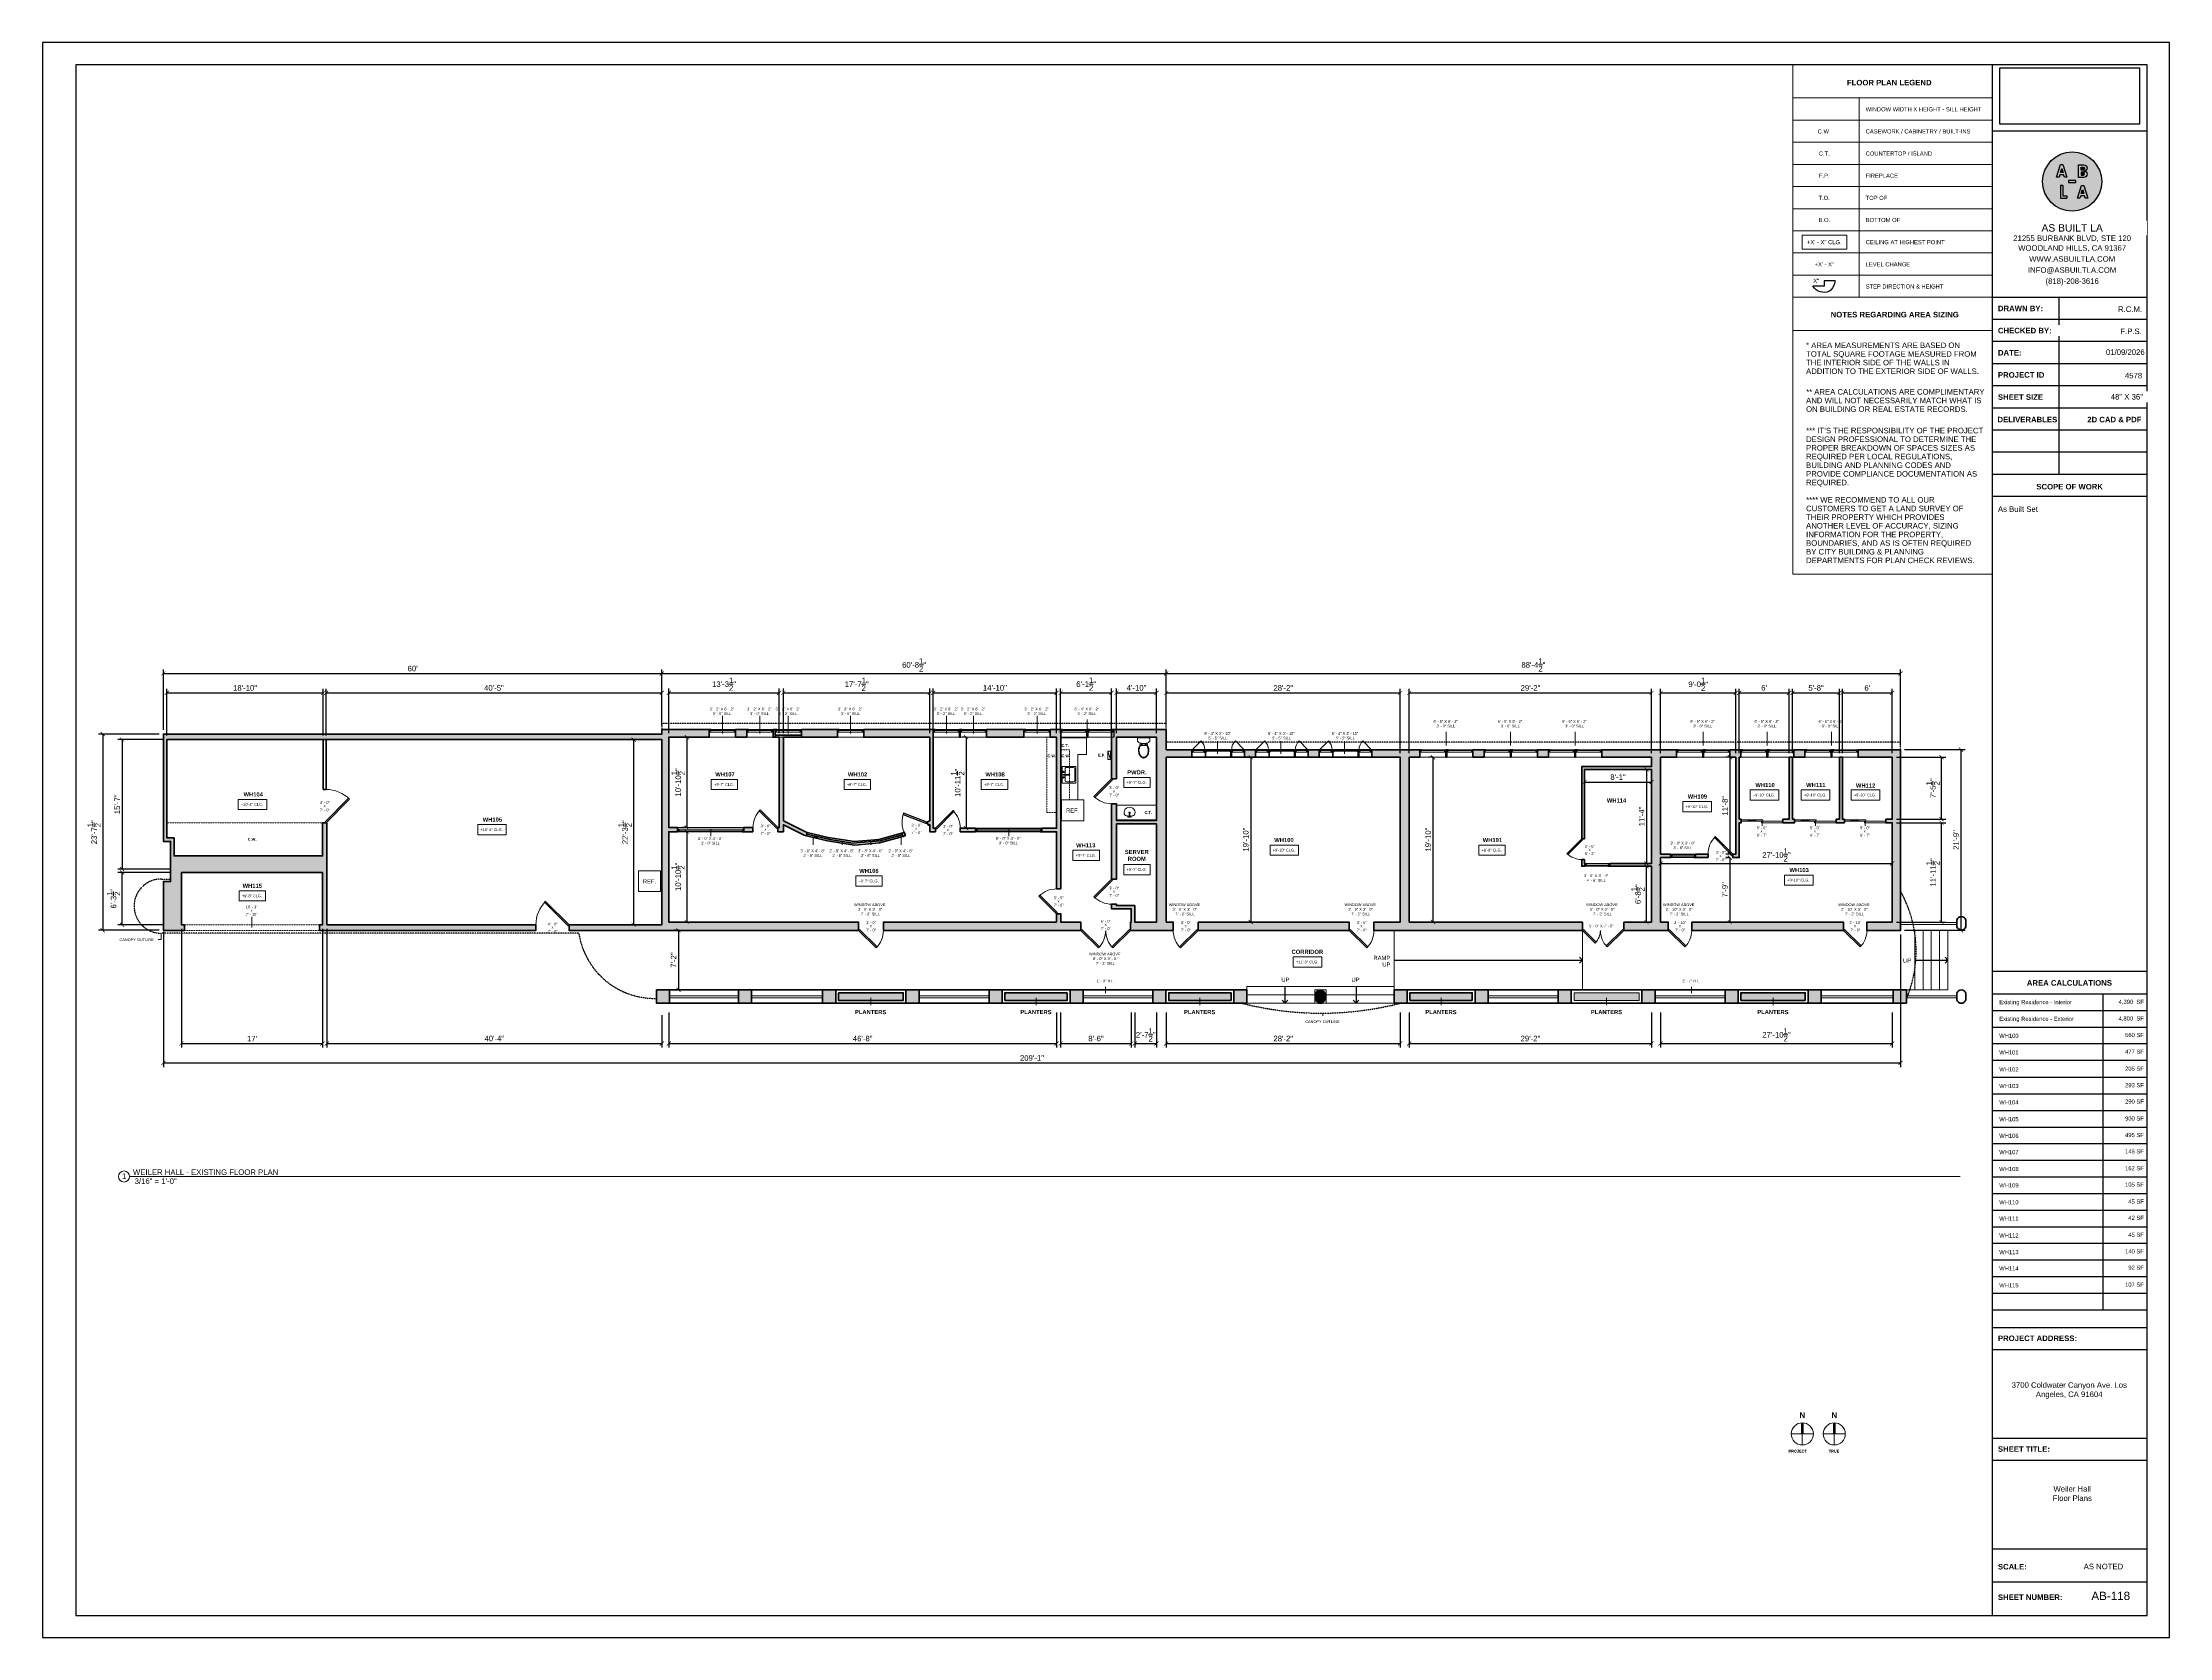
# Model space of a CAD drawing. Header units: inches. Extents: x -2078 to 109118, y -964 to 6385.
# Drawn here: x 75470 to 78542, y 2929 to 5233 of the extents above; entities that cross this region are included whole.
import ezdxf

# ---------------------------------------------------------------- set-up
doc = ezdxf.new("R2010")
doc.units = ezdxf.units.IN
doc.header["$MEASUREMENT"] = 0
doc.set_wipeout_variables(frame=1)
doc.linetypes.add('HIDDEN2', pattern=[0.1875, 0.125, -0.0625])
for name, color, linetype, lineweight in [('A-ANNO', 2, 'Continuous', 5), ('A-ANNO-DIMS', 1, 'Continuous', 9), ('A-CASE', 4, 'Continuous', 9), ('A-COLS', 3, 'Continuous', 9), ('A-DETAIL-1', 4, 'Continuous', 40), ('A-DETAIL-2', 20, 'Continuous', 25), ('A-DETAIL-3', 40, 'Continuous', 15), ('A-DETL-THIN', 151, 'Continuous', 9), ('A-DOOR', 1, 'Continuous', 18), ('A-EQPT', 150, 'Continuous', 9), ('A-FIXT', 150, 'Continuous', 9), ('A-FLOR', 6, 'Continuous', 18), ('A-GLAZ', 2, 'Continuous', 30), ('A-HIDDEN', 2, 'HIDDEN2', 18), ('A-RAILING', 4, 'Continuous', 9), ('A-WALL', 3, 'Continuous', 40), ('A-WINDOWS', 2, 'Continuous', 18)]:
    doc.layers.add(name, color=color, linetype=linetype, lineweight=lineweight)
doc.layers.add('A-HATCH', color=9, linetype='Continuous')
doc.layers.add('A-TB', color=7, linetype='Continuous')
doc.styles.add('Arial', font='arial.ttf')
doc.styles.add('Arial_1', font='arial.ttf', dxfattribs={"height": 0.0625})
doc.styles.add('Arial_2', font='arial.ttf', dxfattribs={"height": 3})
doc.styles.add('Arial_3', font='arial.ttf', dxfattribs={"height": 0.125})
doc.styles.add('Arial_4', font='arial.ttf', dxfattribs={"height": 3})
doc.styles.add('Arial_5', font='arial.ttf', dxfattribs={"height": 0.09375})
doc.styles.add('Arial_B', font='arialbd.ttf', dxfattribs={"height": 4.5})
doc.styles.add('Arial_B_1', font='arialbd.ttf', dxfattribs={"height": 3})
doc.styles.add('Arial_B_2', font='arialbd.ttf', dxfattribs={"height": 0.125})
doc.styles.add('Arial_B_3', font='arialbd.ttf', dxfattribs={"height": 0.0625})
doc.styles.add('Jay Cad', font='arial.ttf', dxfattribs={"height": 0.125})
doc.styles.add('JC', font='arial.ttf', dxfattribs={"height": 0.125})
doc.dimstyles.new('Jay Cad - DIMS', dxfattribs={"dimtxt": 0.125, "dimasz": 0.09375, "dimexe": 0.09375, "dimexo": 0.09375, "dimgap": 0.046875, "dimtad": 1, "dimdec": 1, "dimzin": 0, "dimdsep": 46, "dimlunit": 4, "dimtxsty": 'Jay Cad', "dimblk": 'ARCHTICK', "dimcen": 0.09, "dimclrd": 1, "dimclre": 1, "dimclrt": 256, "dimadec": 0, "dimazin": 0, "dimtfac": 1, "dimtdec": 1, "dimtofl": 0, "dimtmove": 1, "dimatfit": 3, "dimfxl": 1, "dimtolj": 1, "dimtzin": 0, "dimarcsym": 0})
picture_1 = doc.add_image_def('image1.png', size_in_pixel=(151, 61))

# ---------------------------------------------------------------- blocks, each defined once
blk = doc.blocks.new('JC_DOOR_SINGLE PANEL - SINGLE DOOR-1450546-Weiler Hall - Main Floor Plan Existing')
at = {"layer": 'A-DOOR', "lineweight": 30}
for p, q in [((-7.5, 29), (-8.9, 27.5)), ((-8.9, 27.5), (16.6, 2.1)), ((18, 3.5), (-7.5, 29)), ((16.6, 2.1), (18, 3.5))]:
    blk.add_line(p, q, dxfattribs=at)
at = {"layer": 'A-DOOR', "lineweight": 9}
blk.add_arc((18, 3.5), 36, 135, 180, dxfattribs=at)
blk = doc.blocks.new('BEST_Toilet-Floor_Mount-KOHLER-Cimarron-K-5310 - Not A Type-See Type Catalog-832360-Weiler Hall - Main Floor Plan Existing')
at = {"layer": 'A-FIXT'}
for p, q in [((8.8, -1), (-8.8, -1)), ((-8.8, -1), (-8.8, -6)), ((4.2, -11.5), (-4.3, -11.5)), ((4.2, -11.8), (-4.3, -11.8)), ((-3.5, -9.7), (-2, -9.7)), ((-3.5, -9.7), (-3.5, -11.5)), ((-2, -11.5), (-2, -9.7)), ((2, -9.7), (3.5, -9.7)), ((2, -9.7), (2, -11.5)), ((3.5, -11.5), (3.5, -9.7)), ((8.8, -6), (8.8, -1))]:
    blk.add_line(p, q, dxfattribs=at)
for centre, radius, start, end in [((-3.2, -1.6), 7.1, 217.5906, 254.5518), ((3.3, -18.8), 10.9, 157.4214, 190.5786), ((6.8, -18.7), 14.4, 188.417, 209.583), ((-3.3, -16.1), 3.75, 141.6816, 157.4214), ((-7.7, -12.7), 1.75, 321.6816, 345.6648), ((-51, -1.6), 46.5, 345.6648, 349.205), ((3.6, -20.6), 10.7, 209.583, 230.417), ((-23.4, -6.9), 18.4, 349.205, 354.9347), ((0.8, 24), 33, 259.7563, 268.6223), ((-4.3, -11.8), 0.299, 90, 175.6962), ((0.1, -24.8), 5.17, 230.417, 269.359), ((-0.8, 24), 33, 271.3777, 280.2437), ((-0.1, -24.8), 5.17, 270.641, 309.583), ((-3.6, -20.6), 10.7, 309.583, 330.417), ((4.2, -11.8), 0.299, 4.3025, 90), ((3.2, -1.6), 7.1, 285.4482, 322.4094), ((23.4, -6.9), 18.4, 185.0653, 190.795), ((51, -1.6), 46.5, 190.795, 194.3352), ((-6.8, -18.7), 14.4, 330.417, 351.583), ((7.7, -12.7), 1.75, 194.3352, 218.3184), ((3.3, -16.1), 3.75, 22.5786, 38.3184), ((-3.3, -18.8), 10.9, 349.4214, 22.5786)]:
    blk.add_arc(centre, radius, start, end, dxfattribs=at)
for centre, major_axis, ratio, start_param, end_param in [((2.5, -19.1), (-5.56, 7.41), 0.998758, 0.685563, 1.075947), ((10.2, -18), (-7.4, 15.3), 0.996871, 1.268614, 1.423842), ((10.5, -21.2), (-5.7, 16.6), 0.997479, 0.891055, 0.994325), ((5, -19.6), (-6.32, 9.77), 0.999003, 1.302763, 1.707421), ((14.8, -22.7), (-6.7, 21), 0.99726, 0.748253, 0.914402), ((-4.3, -11.9), (-0.144, 0), 0.998055, 4.719691, 5.772222), ((5.4, -19.3), (-8.84, 8.28), 0.998783, 1.463765, 1.511024), ((-5.5, -19.3), (8.86, 8.26), 0.998854, 4.77451, 4.823535), ((-5.1, -19.6), (6.48, 9.66), 0.999368, 4.593631, 4.996279), ((4.2, -11.9), (0.144, 0), 0.99807, 0.508647, 1.561187), ((-14.8, -22.7), (5.5, 21.4), 0.996876, 5.312572, 5.478562), ((-10.6, -21.2), (5.4, 16.7), 0.997344, 5.270344, 5.373801), ((-10.2, -18), (7.5, 15.3), 0.997058, 4.86643, 5.021783), ((-2.6, -19.1), (5.48, 7.47), 0.998725, 5.196526, 5.58692)]:
    blk.add_ellipse(centre, major_axis=major_axis, ratio=ratio, start_param=start_param, end_param=end_param, dxfattribs=at)
for points in [[(-6.7, -16.9), (-6.8, -17.5), (-7, -18.7), (-6.9, -19.9), (-6.8, -20.5)], [(-6.8, -20.5), (-6.8, -21), (-6.6, -21.8), (-6.4, -22.7), (-6.2, -23.1)], [(-6.1, -15.1), (-6.2, -15.4), (-6.4, -16), (-6.6, -16.6), (-6.7, -16.9)], [(-6.2, -23.1), (-6, -23.9), (-5.3, -25.4), (-4.4, -26.7), (-3.9, -27.3)], [(-4.6, -11.8), (-4.9, -12.3), (-5.5, -13.4), (-5.9, -14.5), (-6.1, -15.1)], [(-3.9, -27.3), (-3.8, -27.4), (-3.7, -27.5), (-3.6, -27.6), (-3.5, -27.7)], [(3.9, -27.3), (4.4, -26.7), (5.3, -25.4), (5.9, -23.9), (6.2, -23.1)], [(6.1, -15.1), (5.9, -14.5), (5.4, -13.4), (4.8, -12.3), (4.5, -11.8)], [(6.6, -16.9), (6.5, -16.6), (6.4, -16), (6.2, -15.4), (6.1, -15.1)], [(6.2, -23.1), (6.3, -22.7), (6.5, -21.8), (6.7, -21), (6.8, -20.5)], [(6.8, -20.5), (6.9, -19.9), (6.9, -18.7), (6.8, -17.5), (6.6, -16.9)]]:
    blk.add_open_spline(points, degree=3, dxfattribs=at)
for points, knots in [([(-3.5, -27.7), (-3.3, -27.9), (-2.9, -28.3), (-2.1, -28.8), (-0.9, -29.2), (0.4, -29.2), (1.3, -29), (2.1, -28.8), (2.6, -28.5), (3, -28.1), (3.3, -27.9), (3.5, -27.7)], [0, 0, 0, 0, 0.1, 0.2, 0.4, 0.55, 0.7, 0.775, 0.85, 0.925, 1, 1, 1, 1]), ([(-3.4, -27.6), (-3.2, -27.8), (-2.8, -28.1), (-2.2, -28.5), (-1.5, -28.8), (-0.5, -29), (0.7, -29), (1.9, -28.6), (2.8, -28.1), (3.1, -27.8), (3.3, -27.6)], [0, 0, 0, 0, 0.1, 0.2, 0.3, 0.4, 0.6, 0.8, 0.9, 1, 1, 1, 1]), ([(3.5, -27.7), (3.5, -27.6), (3.7, -27.5), (3.8, -27.3), (3.9, -27.3)], [-1.50814179, -1.50814179, -1.50814179, -1.50814179, -1.48416303, -1.45965057, -1.45965057, -1.45965057, -1.45965057])]:
    blk.add_open_spline(points, degree=3, knots=knots, dxfattribs=at)
blk = doc.blocks.new('Sink Vanity-Round - 19_ x 19_-1451492-Weiler Hall - Main Floor Plan Existing')
at = {"layer": 'A-FIXT'}
for p, q in [((3.4, 9.7), (3.4, 5.4)), ((4.2, 9.7), (4.2, 5.4))]:
    blk.add_line(p, q, dxfattribs=at)
for centre, radius, start, end in [((3.8, 3.4), 7.93, 165.3071, 14.6929), ((0.1, 4.1), 4.12, 120.7927, 162.1904), ((3.8, -9.2), 17.8, 91.2067, 109.2086), ((1.8, 9.7), 0.5, 360, 180), ((1.8, 9.7), 0.5, 180, 360), ((3.8, 3.4), 0.813, 360, 180), ((3.8, 3.4), 0.813, 180, 360), ((3.8, 9.7), 0.375, 360, 180), ((3.8, 5.4), 0.375, 180, 360), ((3.8, -9.2), 17.8, 70.7914, 88.7933), ((5.8, 9.7), 0.5, 360, 180), ((5.8, 9.7), 0.5, 180, 360), ((7.6, 4.1), 4.12, 17.8096, 59.2073)]:
    blk.add_arc(centre, radius, start, end, dxfattribs=at)
blk = doc.blocks.new('JC_FIXED WINDOW - MUNTIN - FIXED WINDOW-1451937-Weiler Hall - Main Floor Plan Existing')
at = {"layer": 'A-GLAZ'}
for p, q in [((-19, -5.5), (-19, 5.5)), ((19, -5.5), (19, 5.5)), ((-19, -2), (-17.75, -2)), ((-16.25, -5.5), (-19, -5.5)), ((-18.5, -5.5), (-18.5, -3.75)), ((-18.5, -3.75), (-17.75, -3.75)), ((-17.75, -3.75), (-17.75, -2)), ((-16.25, -3.75), (-17.75, -3.75)), ((-16.25, -5.5), (-16.25, -3.75)), ((16.25, -3.75), (18.5, -3.75)), ((16.25, -5.5), (16.25, -3.75)), ((16.25, -5.5), (19, -5.5)), ((17.75, -2), (19, -2)), ((17.75, -3.75), (17.75, -2)), ((18.5, -5.5), (18.5, -3.75))]:
    blk.add_line(p, q, dxfattribs=at)
at = {"layer": 'A-GLAZ', "lineweight": 9}
for p, q in [((17.75, -2), (-17.75, -2)), ((16.25, -5.5), (-16.25, -5.5))]:
    blk.add_line(p, q, dxfattribs=at)
at = {"layer": 'A-GLAZ', "lineweight": 40}
blk.add_line((-16.25, -4.625), (16.25, -4.625), dxfattribs=at)
at = {"layer": 'A-WINDOWS'}
for p, q in [((-19, 5.5), (19, 5.5)), ((19, -5.5), (-19, -5.5))]:
    blk.add_line(p, q, dxfattribs=at)
blk = doc.blocks.new('JC_KITCHEN SINK - SINK-1453488-Weiler Hall - Main Floor Plan Existing')
at = {"layer": 'A-FIXT'}
for p, q in [((12.6, 10.1), (-11.4, 10.1)), ((-11.4, 10.1), (-11.4, -9.9)), ((-9.9, 3.6), (-9.9, -6.4)), ((0.1, 5.6), (-7.9, 5.6)), ((0.1, 7.8), (0.1, 2.1)), ((1.1, 7.8), (1.1, 2.1)), ((9.1, 5.6), (1.1, 5.6)), ((11.1, -6.4), (11.1, 3.6)), ((12.6, -9.9), (12.6, 10.1)), ((-11.4, -9.9), (12.6, -9.9)), ((-7.9, -8.4), (9.1, -8.4))]:
    blk.add_line(p, q, dxfattribs=at)
for centre, radius, start, end in [((-7.9, 3.6), 2, 90, 180), ((-3.4, 7.8), 1, 360, 180), ((-3.4, 7.8), 1, 180, 0), ((0.6, 0), 1, 360, 180), ((0.6, 0), 1, 180, 0), ((0.6, 7.8), 0.5, 360, 180), ((0.6, 2.1), 0.5, 180, 0), ((4.6, 7.8), 1, 360, 180), ((4.6, 7.8), 1, 180, 360), ((9.1, 3.6), 2, 360, 90), ((-7.9, -6.4), 2, 180, 270), ((9.1, -6.4), 2, 270, 0)]:
    blk.add_arc(centre, radius, start, end, dxfattribs=at)
blk = doc.blocks.new('JC_DOOR_SINGLE PANEL - SINGLE DOOR-1453630-Weiler Hall - Main Floor Plan Existing')
at = {"layer": 'A-DOOR', "lineweight": 30}
for p, q in [((-8.9, -27), (16.6, -1.6)), ((-7.5, -28.5), (-8.9, -27)), ((18, -3), (-7.5, -28.5)), ((16.6, -1.6), (18, -3))]:
    blk.add_line(p, q, dxfattribs=at)
at = {"layer": 'A-DOOR', "lineweight": 9}
blk.add_arc((18, -3), 36, 180, 225, dxfattribs=at)
blk = doc.blocks.new('JC_DOUBLE DOOR - DOUBLE DOOR-1453999-Weiler Hall - Main Floor Plan Existing')
at = {"layer": 'A-DOOR', "lineweight": 30}
for p, q in [((-36, 6), (-10.5, 31.5)), ((-10.5, 31.5), (-9.1, 30)), ((10.5, 31.5), (9.1, 30)), ((36, 6), (10.5, 31.5)), ((-34.6, 4.6), (-36, 6)), ((-9.1, 30), (-34.6, 4.6)), ((9.1, 30), (34.6, 4.6)), ((34.6, 4.6), (36, 6))]:
    blk.add_line(p, q, dxfattribs=at)
at = {"layer": 'A-DOOR', "lineweight": 9}
for centre, start, end in [((-36, 6), 0, 45), ((36, 6), 135, 180)]:
    blk.add_arc(centre, 36, start, end, dxfattribs=at)
blk = doc.blocks.new('JC_DOOR_SINGLE PANEL - SINGLE DOOR-1454725-Weiler Hall - Main Floor Plan Existing')
at = {"layer": 'A-DOOR', "lineweight": 30}
for p, q in [((-8.9, -26.5), (16.6, -1.1)), ((-7.5, -28), (-8.9, -26.5)), ((18, -2.5), (-7.5, -28)), ((16.6, -1.1), (18, -2.5))]:
    blk.add_line(p, q, dxfattribs=at)
at = {"layer": 'A-DOOR', "lineweight": 9}
blk.add_arc((18, -2.5), 36, 180, 225, dxfattribs=at)
blk = doc.blocks.new('JC_FIXED WINDOW - MUNTIN - FIXED WINDOW-1454824-Weiler Hall - Main Floor Plan Existing')
at = {"layer": 'A-GLAZ'}
for p, q in [((-48, 2.5), (-48, -2.5)), ((-45.25, 2.5), (-48, 2.5)), ((-47.5, 2.5), (-47.5, 0.75)), ((-47.5, 0.75), (-46.75, 0.75)), ((-45.25, 0.75), (-46.75, 0.75)), ((-46.75, 0.75), (-46.75, -1)), ((-45.25, 2.5), (-45.25, 0.75)), ((45.25, 2.5), (48, 2.5)), ((45.25, 2.5), (45.25, 0.75)), ((45.25, 0.75), (47.5, 0.75)), ((46.75, 0.75), (46.75, -1)), ((47.5, 2.5), (47.5, 0.75)), ((48, 2.5), (48, -2.5)), ((-48, -1), (-46.75, -1)), ((46.75, -1), (48, -1))]:
    blk.add_line(p, q, dxfattribs=at)
at = {"layer": 'A-GLAZ', "lineweight": 9}
for p, q in [((45.25, 2.5), (-45.25, 2.5)), ((46.75, -1), (-46.75, -1))]:
    blk.add_line(p, q, dxfattribs=at)
at = {"layer": 'A-GLAZ', "lineweight": 40}
blk.add_line((-45.25, 1.625), (45.25, 1.625), dxfattribs=at)
at = {"layer": 'A-WINDOWS'}
for p, q in [((48, 2.5), (-48, 2.5)), ((-48, -2.5), (48, -2.5))]:
    blk.add_line(p, q, dxfattribs=at)
blk = doc.blocks.new('JC_DOOR_SINGLE PANEL - SINGLE DOOR-1456345-Weiler Hall - Main Floor Plan Existing')
at = {"layer": 'A-DOOR', "lineweight": 30}
for p, q in [((-7.5, 28), (-8.9, 26.5)), ((-8.9, 26.5), (16.6, 1.1)), ((18, 2.5), (-7.5, 28)), ((16.6, 1.1), (18, 2.5))]:
    blk.add_line(p, q, dxfattribs=at)
at = {"layer": 'A-DOOR', "lineweight": 9}
blk.add_arc((18, 2.5), 36, 135, 180, dxfattribs=at)
blk = doc.blocks.new('JC_DOOR_SINGLE PANEL - SINGLE DOOR-1457532-Weiler Hall - Main Floor Plan Existing')
at = {"layer": 'A-DOOR', "lineweight": 30}
for p, q in [((-7.5, 28.5), (-8.9, 27)), ((-8.9, 27), (16.6, 1.6)), ((18, 3), (-7.5, 28.5)), ((16.6, 1.6), (18, 3))]:
    blk.add_line(p, q, dxfattribs=at)
at = {"layer": 'A-DOOR', "lineweight": 9}
blk.add_arc((18, 3), 36, 135, 180, dxfattribs=at)
blk = doc.blocks.new('JC_FIXED WINDOW - MUNTIN - FIXED WINDOW-1457585-Weiler Hall - Main Floor Plan Existing')
at = {"layer": 'A-GLAZ'}
for p, q in [((-48, 3), (-48, -3)), ((-45.25, 3), (-48, 3)), ((-47.5, 3), (-47.5, 1.25)), ((-47.5, 1.25), (-46.75, 1.25)), ((-45.25, 1.25), (-46.75, 1.25)), ((-46.75, 1.25), (-46.75, -0.5)), ((-45.25, 3), (-45.25, 1.25)), ((45.25, 3), (48, 3)), ((45.25, 3), (45.25, 1.25)), ((45.25, 1.25), (47.5, 1.25)), ((46.75, 1.25), (46.75, -0.5)), ((47.5, 3), (47.5, 1.25)), ((48, 3), (48, -3)), ((-48, -0.5), (-46.75, -0.5)), ((46.75, -0.5), (48, -0.5))]:
    blk.add_line(p, q, dxfattribs=at)
at = {"layer": 'A-GLAZ', "lineweight": 9}
for p, q in [((45.25, 3), (-45.25, 3)), ((46.75, -0.5), (-46.75, -0.5))]:
    blk.add_line(p, q, dxfattribs=at)
at = {"layer": 'A-GLAZ', "lineweight": 40}
blk.add_line((-45.25, 2.125), (45.25, 2.125), dxfattribs=at)
at = {"layer": 'A-WINDOWS'}
for p, q in [((48, 3), (-48, 3)), ((-48, -3), (48, -3))]:
    blk.add_line(p, q, dxfattribs=at)
blk = doc.blocks.new('JC_DOOR_SINGLE PANEL - SINGLE DOOR-1458442-Weiler Hall - Main Floor Plan Existing')
at = {"layer": 'A-DOOR', "lineweight": 30}
for p, q in [((-7.5, 31.5), (-8.9, 30)), ((18, 6), (-7.5, 31.5)), ((-8.9, 30), (16.6, 4.6)), ((16.6, 4.6), (18, 6))]:
    blk.add_line(p, q, dxfattribs=at)
at = {"layer": 'A-DOOR', "lineweight": 9}
blk.add_arc((18, 6), 36, 135, 180, dxfattribs=at)
blk = doc.blocks.new('JC_DOOR_SINGLE PANEL - SINGLE DOOR-1459273-Weiler Hall - Main Floor Plan Existing')
at = {"layer": 'A-DOOR', "lineweight": 30}
for p, q in [((-8.9, -30), (16.6, -4.6)), ((-7.5, -31.5), (-8.9, -30)), ((18, -6), (-7.5, -31.5)), ((16.6, -4.6), (18, -6))]:
    blk.add_line(p, q, dxfattribs=at)
at = {"layer": 'A-DOOR', "lineweight": 9}
blk.add_arc((18, -6), 36, 180, 225, dxfattribs=at)
blk = doc.blocks.new('Window_Casement_3 Panels_Middle fixed_Large Size - 6 4 x 3 10-1470841-Weiler Hall - Main Floor Plan Existing')
at = {"layer": 'A-GLAZ'}
for p, q in [((-38, 5.5), (-38, -5.5)), ((-35.25, 5.5), (-38, 5.5)), ((-38, 2), (-36.75, 2)), ((-37.5, 5.5), (-37.5, 3.75)), ((-37.5, 3.75), (-36.75, 3.75)), ((-35.25, 3.75), (-36.75, 3.75)), ((-36.75, 3.75), (-36.75, 2)), ((-35.25, 5.5), (-35.25, 3.75)), ((-21.75, 5.5), (-19, 5.5)), ((-21.75, 5.5), (-21.75, 3.75)), ((-21.75, 3.75), (-20.25, 3.75)), ((-20.25, 3.75), (-20.25, 2)), ((-19.5, 3.75), (-20.25, 3.75)), ((-20.25, 2), (-19, 2)), ((-19.5, 5.5), (-19.5, 3.75)), ((-19, 5.5), (-19, -5.5)), ((-19, 5.5), (-18.25, 5.5)), ((-18.25, 3), (-18.25, 5.5)), ((-18.25, 4.75), (-18.25, 3)), ((-18.25, 4.75), (-16.5, 4.75)), ((-18.25, 3), (-16.5, 3)), ((-18.25, 3), (-17.75, 3)), ((-17.75, -5.5), (-17.75, 3)), ((-16.5, 4.75), (-16.5, 3)), ((16.5, 4.75), (16.5, 3)), ((18.25, 4.75), (16.5, 4.75)), ((18.25, 3), (16.5, 3)), ((17.75, 3), (18.25, 3)), ((17.75, 3), (17.75, -5.5)), ((18.25, 3), (18.25, 5.5)), ((19, 5.5), (18.25, 5.5)), ((18.25, 4.75), (18.25, 3)), ((19, 5.5), (19, -5.5)), ((21.75, 5.5), (19, 5.5)), ((20.25, 2), (19, 2)), ((19.5, 5.5), (19.5, 3.75)), ((19.5, 3.75), (20.25, 3.75)), ((21.75, 3.75), (20.25, 3.75)), ((20.25, 3.75), (20.25, 2)), ((21.75, 5.5), (21.75, 3.75)), ((35.25, 5.5), (38, 5.5)), ((35.25, 5.5), (35.25, 3.75)), ((35.25, 3.75), (36.75, 3.75)), ((36.75, 3.75), (36.75, 2)), ((37.5, 3.75), (36.75, 3.75)), ((38, 2), (36.75, 2)), ((37.5, 5.5), (37.5, 3.75)), ((38, 5.5), (38, -5.5)), ((-17.75, -5.5), (-19, -5.5)), ((17.75, -5.5), (19, -5.5))]:
    blk.add_line(p, q, dxfattribs=at)
at = {"layer": 'A-GLAZ', "lineweight": 9}
for p, q in [((-20.25, 2), (-36.75, 2)), ((-35.25, 5.5), (-21.75, 5.5)), ((20.25, 2), (36.75, 2)), ((35.25, 5.5), (21.75, 5.5))]:
    blk.add_line(p, q, dxfattribs=at)
at = {"layer": 'A-GLAZ', "lineweight": 40}
for p, q in [((-35.25, 4.625), (-21.75, 4.625)), ((-16.5, 3.875), (16.5, 3.875)), ((35.25, 4.625), (21.75, 4.625))]:
    blk.add_line(p, q, dxfattribs=at)
at = {"layer": 'A-WINDOWS'}
for p, q in [((-19, 5.5), (-38, 5.5)), ((19, 5.5), (38, 5.5)), ((-38, -5.5), (-19, -5.5)), ((38, -5.5), (19, -5.5))]:
    blk.add_line(p, q, dxfattribs=at)
at = {"layer": 'A-WINDOWS', "lineweight": 9}
for p, q in [((-37.5, 5.5), (-24.772, 18.228)), ((37.5, 5.5), (24.772, 18.228))]:
    blk.add_line(p, q, dxfattribs=at)
for centre, start, end in [((-37.5, 5.5), 360, 45), ((37.5, 5.5), 135, 180)]:
    blk.add_arc(centre, 18, start, end, dxfattribs=at)
blk = doc.blocks.new('JC_DOOR_SINGLE PANEL - SINGLE DOOR-1472945-Weiler Hall - Main Floor Plan Existing')
at = {"layer": 'A-DOOR', "lineweight": 30}
for p, q in [((-8.5, -28.6), (15.6, -4.6)), ((-7, -30), (-8.5, -28.6)), ((17, -6), (-7, -30)), ((15.6, -4.6), (17, -6))]:
    blk.add_line(p, q, dxfattribs=at)
at = {"layer": 'A-DOOR', "lineweight": 9}
blk.add_arc((17, -6), 34, 180, 225, dxfattribs=at)
blk = doc.blocks.new('JC_FIXED WINDOW - MUNTIN - FIXED WINDOW-1460296-Weiler Hall - Main Floor Plan Existing')
at = {"layer": 'A-GLAZ'}
for p, q in [((-19, 5.5), (-19, -5.5)), ((-16.25, 5.5), (-19, 5.5)), ((-19, 2), (-17.75, 2)), ((-18.5, 5.5), (-18.5, 3.75)), ((-18.5, 3.75), (-17.75, 3.75)), ((-16.25, 3.75), (-17.75, 3.75)), ((-17.75, 3.75), (-17.75, 2)), ((-16.25, 5.5), (-16.25, 3.75)), ((16.25, 5.5), (19, 5.5)), ((16.25, 5.5), (16.25, 3.75)), ((16.25, 3.75), (18.5, 3.75)), ((17.75, 3.75), (17.75, 2)), ((17.75, 2), (19, 2)), ((18.5, 5.5), (18.5, 3.75)), ((19, 5.5), (19, -5.5))]:
    blk.add_line(p, q, dxfattribs=at)
at = {"layer": 'A-GLAZ', "lineweight": 9}
for p, q in [((17.75, 2), (-17.75, 2)), ((16.25, 5.5), (-16.25, 5.5))]:
    blk.add_line(p, q, dxfattribs=at)
at = {"layer": 'A-GLAZ', "lineweight": 40}
blk.add_line((-16.25, 4.625), (16.25, 4.625), dxfattribs=at)
at = {"layer": 'A-WINDOWS'}
for p, q in [((19, 5.5), (-19, 5.5)), ((-19, -5.5), (19, -5.5))]:
    blk.add_line(p, q, dxfattribs=at)
blk = doc.blocks.new('JC_DOOR_SINGLE PANEL - SINGLE DOOR-1461745-Weiler Hall - Main Floor Plan Existing')
at = {"layer": 'A-DOOR', "lineweight": 30}
for p, q in [((-6.2, 23.2), (-7.6, 21.8)), ((-7.6, 21.8), (13.6, 0.6)), ((15, 2), (-6.2, 23.2)), ((13.6, 0.6), (15, 2))]:
    blk.add_line(p, q, dxfattribs=at)
at = {"layer": 'A-DOOR', "lineweight": 9}
blk.add_arc((15, 2), 30, 135, 180, dxfattribs=at)
blk = doc.blocks.new('JC_FIXED WINDOW - MUNTIN - FIXED WINDOW-1462060-Weiler Hall - Main Floor Plan Existing')
at = {"layer": 'A-GLAZ'}
for p, q in [((-18, 2), (-18, -2)), ((-15.25, 2), (-18, 2)), ((-17.5, 2), (-17.5, 0.25)), ((-17.5, 0.25), (-16.75, 0.25)), ((-15.25, 0.25), (-16.75, 0.25)), ((-16.75, 0.25), (-16.75, -1.5)), ((-15.25, 2), (-15.25, 0.25)), ((15.25, 2), (18, 2)), ((15.25, 2), (15.25, 0.25)), ((15.25, 0.25), (17.5, 0.25)), ((16.75, 0.25), (16.75, -1.5)), ((17.5, 2), (17.5, 0.25)), ((18, 2), (18, -2)), ((-18, -1.5), (-16.75, -1.5)), ((16.75, -1.5), (18, -1.5))]:
    blk.add_line(p, q, dxfattribs=at)
at = {"layer": 'A-GLAZ', "lineweight": 9}
for p, q in [((15.25, 2), (-15.25, 2)), ((16.75, -1.5), (-16.75, -1.5))]:
    blk.add_line(p, q, dxfattribs=at)
at = {"layer": 'A-GLAZ', "lineweight": 40}
blk.add_line((-15.25, 1.125), (15.25, 1.125), dxfattribs=at)
at = {"layer": 'A-WINDOWS'}
for p, q in [((18, 2), (-18, 2)), ((-18, -2), (18, -2))]:
    blk.add_line(p, q, dxfattribs=at)
blk = doc.blocks.new('JC_DOOR_SINGLE PANEL - SINGLE DOOR-1462390-Weiler Hall - Main Floor Plan Existing')
at = {"layer": 'A-DOOR', "lineweight": 30}
for p, q in [((-7, 30), (-8.5, 28.6)), ((-8.5, 28.6), (15.6, 4.6)), ((17, 6), (-7, 30)), ((15.6, 4.6), (17, 6))]:
    blk.add_line(p, q, dxfattribs=at)
at = {"layer": 'A-DOOR', "lineweight": 9}
blk.add_arc((17, 6), 34, 135, 180, dxfattribs=at)
blk = doc.blocks.new('JC_FIXED WINDOW - MUNTIN - FIXED WINDOW-1463137-Weiler Hall - Main Floor Plan Existing')
at = {"layer": 'A-GLAZ'}
for p, q in [((-18, 2.5), (-18, -2.5)), ((-15.25, 2.5), (-18, 2.5)), ((-17.5, 2.5), (-17.5, 0.75)), ((-17.5, 0.75), (-16.75, 0.75)), ((-15.25, 0.75), (-16.75, 0.75)), ((-16.75, 0.75), (-16.75, -1)), ((-15.25, 2.5), (-15.25, 0.75)), ((15.25, 2.5), (18, 2.5)), ((15.25, 2.5), (15.25, 0.75)), ((15.25, 0.75), (17.5, 0.75)), ((16.75, 0.75), (16.75, -1)), ((17.5, 2.5), (17.5, 0.75)), ((18, 2.5), (18, -2.5)), ((-18, -1), (-16.75, -1)), ((16.75, -1), (18, -1))]:
    blk.add_line(p, q, dxfattribs=at)
at = {"layer": 'A-GLAZ', "lineweight": 9}
for p, q in [((15.25, 2.5), (-15.25, 2.5)), ((16.75, -1), (-16.75, -1))]:
    blk.add_line(p, q, dxfattribs=at)
at = {"layer": 'A-GLAZ', "lineweight": 40}
blk.add_line((-15.25, 1.625), (15.25, 1.625), dxfattribs=at)
at = {"layer": 'A-WINDOWS'}
for p, q in [((18, 2.5), (-18, 2.5)), ((-18, -2.5), (18, -2.5))]:
    blk.add_line(p, q, dxfattribs=at)
blk = doc.blocks.new('JC_SLIDING DOOR_GLASS - SLIDING DOOR - GLASS-1463932-Weiler Hall - Main Floor Plan Existing')
at = {"layer": 'A-DETAIL-1', "lineweight": 18}
blk.add_hatch(color=256, dxfattribs=at).paths.add_polyline_path([(12, 4.5), (9, 4), (12, 3.5)])
at = {"layer": 'A-DETAIL-1'}
for p, q in [((12, 4.5), (9, 4)), ((21, 4), (9, 4)), ((9, 4), (12, 3.5)), ((12, 3.5), (12, 4.5))]:
    blk.add_line(p, q, dxfattribs=at)
at = {"layer": 'A-DOOR'}
for p, q in [((1, 7.5), (-30, 7.5)), ((-30, 7.5), (-30, 5.5)), ((-30, 5.5), (1, 5.5)), ((30, 5.5), (-1, 5.5)), ((-1, 5.5), (-1, 3.5)), ((-1, 3.5), (30, 3.5)), ((1, 5.5), (1, 7.5)), ((30, 3.5), (30, 5.5))]:
    blk.add_line(p, q, dxfattribs=at)
blk = doc.blocks.new('JC_COLUMN SQUARE - COLUMN - SQUARE-1468061-Weiler Hall - Main Floor Plan Existing')
at = {"layer": 'A-COLS'}
for p, q in [((-0.9, 9.5), (-8, 9.5)), ((-8, 9.5), (-8, -9.5)), ((8, 9.5), (0.2, 9.5)), ((8, -9.5), (8, 9.5)), ((-8, -9.5), (-2.3, -9.5)), ((1.6, -9.5), (8, -9.5))]:
    blk.add_line(p, q, dxfattribs=at)
blk = doc.blocks.new('Floors 1 - Floors 1-1469227-Weiler Hall - Main Floor Plan Existing')
at = {"layer": 'A-FLOR'}
for p, q in [((514, 75.9), (514, -5.2)), ((786, -10.1), (786, 75.9)), ((1266, -10.1), (1254, -10.1))]:
    blk.add_line(p, q, dxfattribs=at)
blk = doc.blocks.new('Railings 1 - Railings 1-1472035-Weiler Hall - Main Floor Plan Existing')
at = {"layer": 'A-RAILING'}
for p, q in [((1327, 87.2), (1245.5, 87.2)), ((1245.5, 84.2), (1327, 84.2))]:
    blk.add_line(p, q, dxfattribs=at)
blk = doc.blocks.new('Railings 2 - Railings 1-1472232-Weiler Hall - Main Floor Plan Existing')
at = {"layer": 'A-RAILING'}
for p, q in [((1235, 87.2), (1131, 87.2)), ((1131, 84.2), (1235, 84.2)), ((1327, 87.2), (1254, 87.2)), ((1254, 84.2), (1327, 84.2))]:
    blk.add_line(p, q, dxfattribs=at)
blk = doc.blocks.new('Railings 3 - Railings 1-1472551-Weiler Hall - Main Floor Plan Existing')
at = {"layer": 'A-RAILING'}
for p, q in [((992, -18.5), (891, -18.5)), ((891, -21.5), (992, -21.5))]:
    blk.add_line(p, q, dxfattribs=at)
blk = doc.blocks.new('Railings 4 - Railings 1-1472608-Weiler Hall - Main Floor Plan Existing')
at = {"layer": 'A-RAILING'}
for p, q in [((992, -18.5), (891, -18.5)), ((891, -21.5), (992, -21.5))]:
    blk.add_line(p, q, dxfattribs=at)
blk = doc.blocks.new('Railings 5 - Railings 1-1472708-Weiler Hall - Main Floor Plan Existing')
at = {"layer": 'A-RAILING'}
for p, q in [((992, -18.5), (891.5, -18.5)), ((891.5, -21.5), (992, -21.5))]:
    blk.add_line(p, q, dxfattribs=at)
blk = doc.blocks.new('Railings 6 - Railings 1-1472726-Weiler Hall - Main Floor Plan Existing')
at = {"layer": 'A-RAILING'}
for p, q in [((992, -18.5), (891, -18.5)), ((891, -21.5), (992, -21.5))]:
    blk.add_line(p, q, dxfattribs=at)
blk = doc.blocks.new('Railings 7 - Railings 1-1472744-Weiler Hall - Main Floor Plan Existing')
at = {"layer": 'A-RAILING'}
for p, q in [((-433, -18.5), (-532.5, -18.5)), ((-532.5, -21.5), (-433, -21.5)), ((-311.5, -18.5), (-414, -18.5)), ((-414, -21.5), (-311.5, -21.5))]:
    blk.add_line(p, q, dxfattribs=at)
blk = doc.blocks.new('JC_DOOR_SINGLE PANEL - SINGLE DOOR-1473055-Weiler Hall - Main Floor Plan Existing')
at = {"layer": 'A-DOOR', "lineweight": 30}
for p, q in [((-5.4, 24.4), (-6.8, 23)), ((-6.8, 23), (11.6, 4.6)), ((13, 6), (-5.4, 24.4)), ((11.6, 4.6), (13, 6))]:
    blk.add_line(p, q, dxfattribs=at)
at = {"layer": 'A-DOOR', "lineweight": 9}
blk.add_arc((13, 6), 26, 135, 180, dxfattribs=at)
blk = doc.blocks.new('JC_DOOR_SINGLE PANEL - SINGLE DOOR-1473897-Weiler Hall - Main Floor Plan Existing')
at = {"layer": 'A-DOOR', "lineweight": 30}
for p, q in [((-9.9, 37.9), (-11.4, 36.5)), ((-11.4, 36.5), (22.6, 2.6)), ((24, 4), (-9.9, 37.9)), ((22.6, 2.6), (24, 4))]:
    blk.add_line(p, q, dxfattribs=at)
at = {"layer": 'A-DOOR', "lineweight": 9}
blk.add_arc((24, 4), 48, 135, 180, dxfattribs=at)
blk = doc.blocks.new('JC_OPENING DOOR - OPENING DOOR-1475725-Weiler Hall - Main Floor Plan Existing')
at = {"linetype": 'HIDDEN2'}
for p, q in [((97.2, 4), (-97.8, 4)), ((-97.8, -4), (97.2, -4))]:
    blk.add_line(p, q, dxfattribs=at)
for p, q in [((-97.8, 4), (-97.8, -4)), ((97.2, -4), (97.2, 4))]:
    blk.add_line(p, q)
blk = doc.blocks.new('JC_DOOR_SINGLE PANEL - SINGLE DOOR-1488024-Weiler Hall - Main Floor Plan Existing')
at = {"layer": 'A-DOOR', "lineweight": 30}
for p, q in [((-9.9, 35.9), (-11.4, 34.5)), ((-11.4, 34.5), (22.6, 0.6)), ((24, 2), (-9.9, 35.9)), ((22.6, 0.6), (24, 2))]:
    blk.add_line(p, q, dxfattribs=at)
at = {"layer": 'A-DOOR', "lineweight": 9}
blk.add_arc((24, 2), 48, 135, 180, dxfattribs=at)
blk = doc.blocks.new('JC_REF - REF-1487122-Weiler Hall - Main Floor Plan Existing')
at = {"layer": 'A-EQPT'}
for p, q in [((16, 14.4), (-16, 14.4)), ((-16, 14.4), (-16, -15.6)), ((16, -15.6), (16, 14.4)), ((-16, -15.6), (16, -15.6))]:
    blk.add_line(p, q, dxfattribs=at)
blk = doc.blocks.new('JC- existing door Tag_quad - JC- existing door Tag_quad-839775-Weiler Hall - Main Floor Plan Existing')
at = {"layer": 'A-ANNO', "insert": (-0.023, 0.038), "char_height": 0.0625, "width": 0.0505, "attachment_point": 1, "style": 'Arial_1', "bg_fill": 3, "box_fill_scale": 1.25, "bg_fill_color": 256, "bg_fill_true_color": 13158600, "bg_fill_transparency": 0}
blk.add_mtext('x', dxfattribs=at)
blk = doc.blocks.new('_ArchTick')
at = {"color": 0, "linetype": 'ByBlock', "const_width": 0.15}
blk.add_lwpolyline([(-0.5, -0.5), (0.5, 0.5)], dxfattribs=at)
blk = doc.blocks.new('*D2736')
at = {"layer": 'A-ANNO-DIMS', "color": 1, "lineweight": -2, "transparency": 16777216}
for p, q in [((77020.9, 4235.2), (77020.9, 4299.3)), ((77020.9, 4293.3), (77078.9, 4293.3)), ((77078.9, 4235.2), (77078.9, 4299.3))]:
    blk.add_line(p, q, dxfattribs=at)
at = {"layer": 'Defpoints', "color": 0, "transparency": 16777216}
for p in [(77078.9, 4293.3), (77020.9, 4229.2), (77078.9, 4229.2)]:
    blk.add_point(p, dxfattribs=at)
at = {"layer": 'A-ANNO-DIMS', "color": 1, "lineweight": -2, "transparency": 16777216, "xscale": 6, "yscale": 6, "zscale": 6, "rotation": 180}
blk.add_blockref('_ArchTick', (77020.9, 4293.3), dxfattribs=at)
at = {"layer": 'A-ANNO-DIMS', "color": 1, "lineweight": -2, "transparency": 16777216, "xscale": 6, "yscale": 6, "zscale": 6}
blk.add_blockref('_ArchTick', (77078.9, 4293.3), dxfattribs=at)
at = {"layer": 'A-ANNO-DIMS', "color": 2, "transparency": 16777216, "insert": (77049.9, 4300.4), "char_height": 8, "width": 0.65, "attachment_point": 5, "style": 'Jay Cad'}
blk.add_mtext('\\A1;4\'-10"', dxfattribs=at)
blk = doc.blocks.new('*D2737')
at = {"layer": 'A-ANNO-DIMS', "color": 1, "lineweight": -2, "transparency": 16777216}
for p, q in [((76940.4, 4235.2), (76940.4, 4299.3)), ((76940.4, 4293.3), (77013.9, 4293.3)), ((77013.9, 4235.2), (77013.9, 4299.3))]:
    blk.add_line(p, q, dxfattribs=at)
at = {"layer": 'Defpoints', "color": 0, "transparency": 16777216}
for p in [(77013.9, 4293.3), (76940.4, 4229.2), (77013.9, 4229.2)]:
    blk.add_point(p, dxfattribs=at)
at = {"layer": 'A-ANNO-DIMS', "color": 1, "lineweight": -2, "transparency": 16777216, "xscale": 6, "yscale": 6, "zscale": 6, "rotation": 180}
blk.add_blockref('_ArchTick', (76940.4, 4293.3), dxfattribs=at)
at = {"layer": 'A-ANNO-DIMS', "color": 1, "lineweight": -2, "transparency": 16777216, "xscale": 6, "yscale": 6, "zscale": 6}
blk.add_blockref('_ArchTick', (77013.9, 4293.3), dxfattribs=at)
at = {"layer": 'A-ANNO-DIMS', "color": 2, "transparency": 16777216, "insert": (76977.2, 4305.8), "char_height": 8, "width": 0.883, "attachment_point": 5, "style": 'Jay Cad'}
blk.add_mtext('\\A1;6\'-1{\\H1x;\\S1/2;}"', dxfattribs=at)
blk = doc.blocks.new('*D2738')
at = {"layer": 'A-ANNO-DIMS', "color": 1, "lineweight": -2, "transparency": 16777216}
for p, q in [((76756.4, 4235.2), (76756.4, 4299.3)), ((76756.4, 4293.3), (76934.4, 4293.3)), ((76934.4, 4235.2), (76934.4, 4299.3))]:
    blk.add_line(p, q, dxfattribs=at)
at = {"layer": 'Defpoints', "color": 0, "transparency": 16777216}
for p in [(76934.4, 4293.3), (76756.4, 4229.2), (76934.4, 4229.2)]:
    blk.add_point(p, dxfattribs=at)
at = {"layer": 'A-ANNO-DIMS', "color": 1, "lineweight": -2, "transparency": 16777216, "xscale": 6, "yscale": 6, "zscale": 6, "rotation": 180}
blk.add_blockref('_ArchTick', (76756.4, 4293.3), dxfattribs=at)
at = {"layer": 'A-ANNO-DIMS', "color": 1, "lineweight": -2, "transparency": 16777216, "xscale": 6, "yscale": 6, "zscale": 6}
blk.add_blockref('_ArchTick', (76934.4, 4293.3), dxfattribs=at)
at = {"layer": 'A-ANNO-DIMS', "color": 2, "transparency": 16777216, "insert": (76845.4, 4300.4), "char_height": 8, "width": 0.765, "attachment_point": 5, "style": 'Jay Cad'}
blk.add_mtext('\\A1;14\'-10"', dxfattribs=at)
blk = doc.blocks.new('*D2739')
at = {"layer": 'A-ANNO-DIMS', "color": 1, "lineweight": -2, "transparency": 16777216}
for p, q in [((76374.4, 4235.2), (76374.4, 4299.3)), ((76374.4, 4293.3), (76533.9, 4293.3)), ((76533.9, 4235.2), (76533.9, 4299.3))]:
    blk.add_line(p, q, dxfattribs=at)
at = {"layer": 'Defpoints', "color": 0, "transparency": 16777216}
for p in [(76533.9, 4293.3), (76374.4, 4229.2), (76533.9, 4229.2)]:
    blk.add_point(p, dxfattribs=at)
at = {"layer": 'A-ANNO-DIMS', "color": 1, "lineweight": -2, "transparency": 16777216, "xscale": 6, "yscale": 6, "zscale": 6, "rotation": 180}
blk.add_blockref('_ArchTick', (76374.4, 4293.3), dxfattribs=at)
at = {"layer": 'A-ANNO-DIMS', "color": 1, "lineweight": -2, "transparency": 16777216, "xscale": 6, "yscale": 6, "zscale": 6}
blk.add_blockref('_ArchTick', (76533.9, 4293.3), dxfattribs=at)
at = {"layer": 'A-ANNO-DIMS', "color": 2, "transparency": 16777216, "insert": (76454.2, 4305.8), "char_height": 8, "width": 0.998, "attachment_point": 5, "style": 'Jay Cad'}
blk.add_mtext('\\A1;13\'-3{\\H1x;\\S1/2;}"', dxfattribs=at)
blk = doc.blocks.new('*D2761')
at = {"layer": 'A-ANNO-DIMS', "color": 1, "lineweight": -2, "transparency": 16777216}
for p, q in [((77092.9, 4246.2), (77092.9, 4299.2)), ((77092.9, 4293.2), (77430.9, 4293.2)), ((77430.9, 4206.2), (77430.9, 4299.2))]:
    blk.add_line(p, q, dxfattribs=at)
at = {"layer": 'Defpoints', "color": 0, "transparency": 16777216}
for p in [(77430.9, 4293.2), (77092.9, 4240.2), (77430.9, 4200.2)]:
    blk.add_point(p, dxfattribs=at)
at = {"layer": 'A-ANNO-DIMS', "color": 1, "lineweight": -2, "transparency": 16777216, "xscale": 6, "yscale": 6, "zscale": 6, "rotation": 180}
blk.add_blockref('_ArchTick', (77092.9, 4293.2), dxfattribs=at)
at = {"layer": 'A-ANNO-DIMS', "color": 1, "lineweight": -2, "transparency": 16777216, "xscale": 6, "yscale": 6, "zscale": 6}
blk.add_blockref('_ArchTick', (77430.9, 4293.2), dxfattribs=at)
at = {"layer": 'A-ANNO-DIMS', "color": 2, "transparency": 16777216, "insert": (77261.9, 4300.3), "char_height": 8, "width": 0.65, "attachment_point": 5, "style": 'Jay Cad'}
blk.add_mtext('\\A1;28\'-2"', dxfattribs=at)
blk = doc.blocks.new('*D2762')
at = {"layer": 'A-ANNO-DIMS', "color": 1, "lineweight": -2, "transparency": 16777216}
for p, q in [((77443.9, 4206.2), (77443.9, 4299.2)), ((77443.9, 4293.2), (77793.9, 4293.2)), ((77793.9, 4206.2), (77793.9, 4299.2))]:
    blk.add_line(p, q, dxfattribs=at)
at = {"layer": 'Defpoints', "color": 0, "transparency": 16777216}
for p in [(77793.9, 4293.2), (77443.9, 4200.2), (77793.9, 4200.2)]:
    blk.add_point(p, dxfattribs=at)
at = {"layer": 'A-ANNO-DIMS', "color": 1, "lineweight": -2, "transparency": 16777216, "xscale": 6, "yscale": 6, "zscale": 6, "rotation": 180}
blk.add_blockref('_ArchTick', (77443.9, 4293.2), dxfattribs=at)
at = {"layer": 'A-ANNO-DIMS', "color": 1, "lineweight": -2, "transparency": 16777216, "xscale": 6, "yscale": 6, "zscale": 6}
blk.add_blockref('_ArchTick', (77793.9, 4293.2), dxfattribs=at)
at = {"layer": 'A-ANNO-DIMS', "color": 2, "transparency": 16777216, "insert": (77618.9, 4300.3), "char_height": 8, "width": 0.65, "attachment_point": 5, "style": 'Jay Cad'}
blk.add_mtext('\\A1;29\'-2"', dxfattribs=at)
blk = doc.blocks.new('*D2763')
at = {"layer": 'A-ANNO-DIMS', "color": 1, "lineweight": -2, "transparency": 16777216}
for p, q in [((77806.9, 4206.2), (77806.9, 4299.2)), ((77806.9, 4293.2), (77915.4, 4293.2)), ((77915.4, 4206.2), (77915.4, 4299.2))]:
    blk.add_line(p, q, dxfattribs=at)
at = {"layer": 'Defpoints', "color": 0, "transparency": 16777216}
for p in [(77915.4, 4293.2), (77806.9, 4200.2), (77915.4, 4200.2)]:
    blk.add_point(p, dxfattribs=at)
at = {"layer": 'A-ANNO-DIMS', "color": 1, "lineweight": -2, "transparency": 16777216, "xscale": 6, "yscale": 6, "zscale": 6, "rotation": 180}
blk.add_blockref('_ArchTick', (77806.9, 4293.2), dxfattribs=at)
at = {"layer": 'A-ANNO-DIMS', "color": 1, "lineweight": -2, "transparency": 16777216, "xscale": 6, "yscale": 6, "zscale": 6}
blk.add_blockref('_ArchTick', (77915.4, 4293.2), dxfattribs=at)
at = {"layer": 'A-ANNO-DIMS', "color": 2, "transparency": 16777216, "insert": (77861.2, 4305.6), "char_height": 8, "width": 0.883, "attachment_point": 5, "style": 'Jay Cad'}
blk.add_mtext('\\A1;9\'-0{\\H1x;\\S1/2;}"', dxfattribs=at)
blk = doc.blocks.new('*D2764')
at = {"layer": 'A-ANNO-DIMS', "color": 1, "lineweight": -2, "transparency": 16777216}
for p, q in [((77920.4, 4206.2), (77920.4, 4299.2)), ((77920.4, 4293.2), (77992.4, 4293.2)), ((77992.4, 4206.2), (77992.4, 4299.2))]:
    blk.add_line(p, q, dxfattribs=at)
at = {"layer": 'Defpoints', "color": 0, "transparency": 16777216}
for p in [(77992.4, 4293.2), (77920.4, 4200.2), (77992.4, 4200.2)]:
    blk.add_point(p, dxfattribs=at)
at = {"layer": 'A-ANNO-DIMS', "color": 1, "lineweight": -2, "transparency": 16777216, "xscale": 6, "yscale": 6, "zscale": 6, "rotation": 180}
blk.add_blockref('_ArchTick', (77920.4, 4293.2), dxfattribs=at)
at = {"layer": 'A-ANNO-DIMS', "color": 1, "lineweight": -2, "transparency": 16777216, "xscale": 6, "yscale": 6, "zscale": 6}
blk.add_blockref('_ArchTick', (77992.4, 4293.2), dxfattribs=at)
at = {"layer": 'A-ANNO-DIMS', "color": 2, "transparency": 16777216, "insert": (77956.4, 4300.3), "char_height": 8, "width": 0.534, "attachment_point": 5, "style": 'Jay Cad'}
blk.add_mtext("\\A1;6'", dxfattribs=at)
blk = doc.blocks.new('*D2765')
at = {"layer": 'A-ANNO-DIMS', "color": 1, "lineweight": -2, "transparency": 16777216}
for p, q in [((77997.4, 4206.2), (77997.4, 4299.2)), ((77997.4, 4293.2), (78065.4, 4293.2)), ((78065.4, 4206.2), (78065.4, 4299.2))]:
    blk.add_line(p, q, dxfattribs=at)
at = {"layer": 'Defpoints', "color": 0, "transparency": 16777216}
for p in [(78065.4, 4293.2), (77997.4, 4200.2), (78065.4, 4200.2)]:
    blk.add_point(p, dxfattribs=at)
at = {"layer": 'A-ANNO-DIMS', "color": 1, "lineweight": -2, "transparency": 16777216, "xscale": 6, "yscale": 6, "zscale": 6, "rotation": 180}
blk.add_blockref('_ArchTick', (77997.4, 4293.2), dxfattribs=at)
at = {"layer": 'A-ANNO-DIMS', "color": 1, "lineweight": -2, "transparency": 16777216, "xscale": 6, "yscale": 6, "zscale": 6}
blk.add_blockref('_ArchTick', (78065.4, 4293.2), dxfattribs=at)
at = {"layer": 'A-ANNO-DIMS', "color": 2, "transparency": 16777216, "insert": (78031.4, 4300.3), "char_height": 8, "width": 0.534, "attachment_point": 5, "style": 'Jay Cad'}
blk.add_mtext('\\A1;5\'-8"', dxfattribs=at)
blk = doc.blocks.new('*D2766')
at = {"layer": 'A-ANNO-DIMS', "color": 1, "lineweight": -2, "transparency": 16777216}
for p, q in [((78069.4, 4206.2), (78069.4, 4299.2)), ((78069.4, 4293.2), (78141.4, 4293.2)), ((78141.4, 4206.2), (78141.4, 4299.2))]:
    blk.add_line(p, q, dxfattribs=at)
at = {"layer": 'Defpoints', "color": 0, "transparency": 16777216}
for p in [(78141.4, 4293.2), (78069.4, 4200.2), (78141.4, 4200.2)]:
    blk.add_point(p, dxfattribs=at)
at = {"layer": 'A-ANNO-DIMS', "color": 1, "lineweight": -2, "transparency": 16777216, "xscale": 6, "yscale": 6, "zscale": 6, "rotation": 180}
blk.add_blockref('_ArchTick', (78069.4, 4293.2), dxfattribs=at)
at = {"layer": 'A-ANNO-DIMS', "color": 1, "lineweight": -2, "transparency": 16777216, "xscale": 6, "yscale": 6, "zscale": 6}
blk.add_blockref('_ArchTick', (78141.4, 4293.2), dxfattribs=at)
at = {"layer": 'A-ANNO-DIMS', "color": 2, "transparency": 16777216, "insert": (78105.4, 4300.3), "char_height": 8, "width": 0.534, "attachment_point": 5, "style": 'Jay Cad'}
blk.add_mtext("\\A1;6'", dxfattribs=at)
blk = doc.blocks.new('*D2767')
at = {"layer": 'A-ANNO-DIMS', "color": 1, "lineweight": -2, "transparency": 16777216}
for p, q in [((76364.4, 4246.2), (76364.4, 4327.2)), ((76364.4, 4321.2), (77092.9, 4321.2)), ((77092.9, 4246.2), (77092.9, 4327.2))]:
    blk.add_line(p, q, dxfattribs=at)
at = {"layer": 'Defpoints', "color": 0, "transparency": 16777216}
for p in [(77092.9, 4321.2), (76364.4, 4240.2), (77092.9, 4240.2)]:
    blk.add_point(p, dxfattribs=at)
at = {"layer": 'A-ANNO-DIMS', "color": 1, "lineweight": -2, "transparency": 16777216, "xscale": 6, "yscale": 6, "zscale": 6, "rotation": 180}
blk.add_blockref('_ArchTick', (76364.4, 4321.2), dxfattribs=at)
at = {"layer": 'A-ANNO-DIMS', "color": 1, "lineweight": -2, "transparency": 16777216, "xscale": 6, "yscale": 6, "zscale": 6}
blk.add_blockref('_ArchTick', (77092.9, 4321.2), dxfattribs=at)
at = {"layer": 'A-ANNO-DIMS', "color": 2, "transparency": 16777216, "insert": (76728.7, 4333.6), "char_height": 8, "width": 0.998, "attachment_point": 5, "style": 'Jay Cad'}
blk.add_mtext('\\A1;60\'-8{\\H1x;\\S1/2;}"', dxfattribs=at)
blk = doc.blocks.new('*D2768')
at = {"layer": 'A-ANNO-DIMS', "color": 1, "lineweight": -2, "transparency": 16777216}
for p, q in [((75653.9, 4033.7), (75578.8, 4033.7)), ((75584.8, 3958.2), (75584.8, 4033.7)), ((75643.4, 3958.2), (75578.8, 3958.2))]:
    blk.add_line(p, q, dxfattribs=at)
at = {"layer": 'Defpoints', "color": 0, "transparency": 16777216}
for p in [(75584.8, 4033.7), (75659.9, 4033.7), (75649.4, 3958.2)]:
    blk.add_point(p, dxfattribs=at)
at = {"layer": 'A-ANNO-DIMS', "color": 1, "lineweight": -2, "transparency": 16777216, "xscale": 6, "yscale": 6, "zscale": 6}
for p, rotation in [((75584.8, 4033.7), 90), ((75584.8, 3958.2), 270)]:
    blk.add_blockref('_ArchTick', p, dxfattribs=dict(at, rotation=rotation))
at = {"layer": 'A-ANNO-DIMS', "color": 2, "transparency": 16777216, "insert": (75572.4, 3995.9), "char_height": 8, "width": 0.883, "attachment_point": 5, "rotation": 90, "style": 'Jay Cad'}
blk.add_mtext('\\A1;6\'-3{\\H1x;\\S1/2;}"', dxfattribs=at)
blk = doc.blocks.new('*D2769')
at = {"layer": 'A-ANNO-DIMS', "color": 1, "lineweight": -2, "transparency": 16777216}
for p, q in [((75643.4, 4225.7), (75578.8, 4225.7)), ((75584.8, 4225.7), (75584.8, 4038.7)), ((75653.9, 4038.7), (75578.8, 4038.7))]:
    blk.add_line(p, q, dxfattribs=at)
at = {"layer": 'Defpoints', "color": 0, "transparency": 16777216}
for p in [(75649.4, 4225.7), (75584.8, 4038.7), (75659.9, 4038.7)]:
    blk.add_point(p, dxfattribs=at)
at = {"layer": 'A-ANNO-DIMS', "color": 1, "lineweight": -2, "transparency": 16777216, "xscale": 6, "yscale": 6, "zscale": 6}
for p, rotation in [((75584.8, 4225.7), 90), ((75584.8, 4038.7), 270)]:
    blk.add_blockref('_ArchTick', p, dxfattribs=dict(at, rotation=rotation))
at = {"layer": 'A-ANNO-DIMS', "color": 2, "transparency": 16777216, "insert": (75577.8, 4132.2), "char_height": 8, "width": 0.65, "attachment_point": 5, "rotation": 90, "style": 'Jay Cad'}
blk.add_mtext('\\A1;15\'-7"', dxfattribs=at)
blk = doc.blocks.new('*D2770')
at = {"layer": 'A-ANNO-DIMS', "color": 1, "lineweight": -2, "transparency": 16777216}
for p, q in [((76539.9, 4235.2), (76539.9, 4299.3)), ((76539.9, 4293.3), (76751.4, 4293.3)), ((76751.4, 4235.2), (76751.4, 4299.3))]:
    blk.add_line(p, q, dxfattribs=at)
at = {"layer": 'Defpoints', "color": 0, "transparency": 16777216}
for p in [(76751.4, 4293.3), (76539.9, 4229.2), (76751.4, 4229.2)]:
    blk.add_point(p, dxfattribs=at)
at = {"layer": 'A-ANNO-DIMS', "color": 1, "lineweight": -2, "transparency": 16777216, "xscale": 6, "yscale": 6, "zscale": 6, "rotation": 180}
blk.add_blockref('_ArchTick', (76539.9, 4293.3), dxfattribs=at)
at = {"layer": 'A-ANNO-DIMS', "color": 1, "lineweight": -2, "transparency": 16777216, "xscale": 6, "yscale": 6, "zscale": 6}
blk.add_blockref('_ArchTick', (76751.4, 4293.3), dxfattribs=at)
at = {"layer": 'A-ANNO-DIMS', "color": 2, "transparency": 16777216, "insert": (76645.7, 4305.7), "char_height": 8, "width": 0.998, "attachment_point": 5, "style": 'Jay Cad'}
blk.add_mtext('\\A1;17\'-7{\\H1x;\\S1/2;}"', dxfattribs=at)
blk = doc.blocks.new('*D2771')
at = {"layer": 'A-ANNO-DIMS', "color": 1, "lineweight": -2, "transparency": 16777216}
for p, q in [((78147.4, 4200.2), (78218.7, 4200.2)), ((78212.7, 4110.6), (78212.7, 4200.2)), ((78147.4, 4110.6), (78218.7, 4110.6))]:
    blk.add_line(p, q, dxfattribs=at)
at = {"layer": 'Defpoints', "color": 0, "transparency": 16777216}
for p in [(78141.4, 4200.2), (78212.7, 4200.2), (78141.4, 4110.6)]:
    blk.add_point(p, dxfattribs=at)
at = {"layer": 'A-ANNO-DIMS', "color": 1, "lineweight": -2, "transparency": 16777216, "xscale": 6, "yscale": 6, "zscale": 6}
for p, rotation in [((78212.7, 4200.2), 90), ((78212.7, 4110.6), 270)]:
    blk.add_blockref('_ArchTick', p, dxfattribs=dict(at, rotation=rotation))
at = {"layer": 'A-ANNO-DIMS', "color": 2, "transparency": 16777216, "insert": (78200.3, 4155.4), "char_height": 8, "width": 0.883, "attachment_point": 5, "rotation": 90, "style": 'Jay Cad'}
blk.add_mtext('\\A1;7\'-5{\\H1x;\\S1/2;}"', dxfattribs=at)
blk = doc.blocks.new('*D2772')
at = {"layer": 'A-ANNO-DIMS', "color": 1, "lineweight": -2, "transparency": 16777216}
for p, q in [((78147.4, 4105.6), (78218.7, 4105.6)), ((78212.7, 3962.2), (78212.7, 4105.6)), ((78147.4, 3962.2), (78218.7, 3962.2))]:
    blk.add_line(p, q, dxfattribs=at)
at = {"layer": 'Defpoints', "color": 0, "transparency": 16777216}
for p in [(78141.4, 4105.6), (78212.7, 4105.6), (78141.4, 3962.2)]:
    blk.add_point(p, dxfattribs=at)
at = {"layer": 'A-ANNO-DIMS', "color": 1, "lineweight": -2, "transparency": 16777216, "xscale": 6, "yscale": 6, "zscale": 6}
for p, rotation in [((78212.7, 4105.6), 90), ((78212.7, 3962.2), 270)]:
    blk.add_blockref('_ArchTick', p, dxfattribs=dict(at, rotation=rotation))
at = {"layer": 'A-ANNO-DIMS', "color": 2, "transparency": 16777216, "insert": (78200.4, 4033.9), "char_height": 8, "width": 1.114, "attachment_point": 5, "rotation": 90, "style": 'Jay Cad'}
blk.add_mtext('\\A1;11\'-11{\\H1x;\\S1/2;}"', dxfattribs=at)
blk = doc.blocks.new('*D2773')
at = {"layer": 'A-ANNO-DIMS', "color": 1, "lineweight": -2, "transparency": 16777216}
for p, q in [((78159.4, 4211.2), (78246.7, 4211.2)), ((78240.7, 4211.2), (78240.7, 3950.2)), ((78159.4, 3950.2), (78246.7, 3950.2))]:
    blk.add_line(p, q, dxfattribs=at)
at = {"layer": 'Defpoints', "color": 0, "transparency": 16777216}
for p in [(78153.4, 4211.2), (78153.4, 3950.2), (78240.7, 3950.2)]:
    blk.add_point(p, dxfattribs=at)
at = {"layer": 'A-ANNO-DIMS', "color": 1, "lineweight": -2, "transparency": 16777216, "xscale": 6, "yscale": 6, "zscale": 6}
for p, rotation in [((78240.7, 4211.2), 90), ((78240.7, 3950.2), 270)]:
    blk.add_blockref('_ArchTick', p, dxfattribs=dict(at, rotation=rotation))
at = {"layer": 'A-ANNO-DIMS', "color": 2, "transparency": 16777216, "insert": (78233.7, 4080.7), "char_height": 8, "width": 0.65, "attachment_point": 5, "rotation": 90, "style": 'Jay Cad'}
blk.add_mtext('\\A1;21\'-9"', dxfattribs=at)
blk = doc.blocks.new('*D2774')
at = {"layer": 'A-ANNO-DIMS', "color": 1, "lineweight": -2, "transparency": 16777216}
for p, q in [((75638.4, 4233.7), (75550.8, 4233.7)), ((75556.8, 4233.7), (75556.8, 3950.2)), ((75638.4, 3950.2), (75550.8, 3950.2))]:
    blk.add_line(p, q, dxfattribs=at)
at = {"layer": 'Defpoints', "color": 0, "transparency": 16777216}
for p in [(75644.4, 4233.7), (75556.8, 3950.2), (75644.4, 3950.2)]:
    blk.add_point(p, dxfattribs=at)
at = {"layer": 'A-ANNO-DIMS', "color": 1, "lineweight": -2, "transparency": 16777216, "xscale": 6, "yscale": 6, "zscale": 6}
for p, rotation in [((75556.8, 4233.7), 90), ((75556.8, 3950.2), 270)]:
    blk.add_blockref('_ArchTick', p, dxfattribs=dict(at, rotation=rotation))
at = {"layer": 'A-ANNO-DIMS', "color": 2, "transparency": 16777216, "insert": (75544.4, 4091.9), "char_height": 8, "width": 0.998, "attachment_point": 5, "rotation": 90, "style": 'Jay Cad'}
blk.add_mtext('\\A1;23\'-7{\\H1x;\\S1/2;}"', dxfattribs=at)
blk = doc.blocks.new('*D2775')
at = {"layer": 'A-ANNO-DIMS', "color": 1, "lineweight": -2, "transparency": 16777216}
for p, q in [((75879.4, 4231.7), (75879.4, 4299.2)), ((75879.4, 4293.2), (76364.4, 4293.2)), ((76364.4, 4246.2), (76364.4, 4299.2))]:
    blk.add_line(p, q, dxfattribs=at)
at = {"layer": 'Defpoints', "color": 0, "transparency": 16777216}
for p in [(76364.4, 4293.2), (76364.4, 4240.2), (75879.4, 4225.7)]:
    blk.add_point(p, dxfattribs=at)
at = {"layer": 'A-ANNO-DIMS', "color": 1, "lineweight": -2, "transparency": 16777216, "xscale": 6, "yscale": 6, "zscale": 6, "rotation": 180}
blk.add_blockref('_ArchTick', (75879.4, 4293.2), dxfattribs=at)
at = {"layer": 'A-ANNO-DIMS', "color": 1, "lineweight": -2, "transparency": 16777216, "xscale": 6, "yscale": 6, "zscale": 6}
blk.add_blockref('_ArchTick', (76364.4, 4293.2), dxfattribs=at)
at = {"layer": 'A-ANNO-DIMS', "color": 2, "transparency": 16777216, "insert": (76121.9, 4300.3), "char_height": 8, "width": 0.65, "attachment_point": 5, "style": 'Jay Cad'}
blk.add_mtext('\\A1;40\'-5"', dxfattribs=at)
blk = doc.blocks.new('*D2776')
at = {"layer": 'A-ANNO-DIMS', "color": 1, "lineweight": -2, "transparency": 16777216}
for p, q in [((75649.4, 4231.7), (75649.4, 4299.2)), ((75649.4, 4293.2), (75875.4, 4293.2)), ((75875.4, 4231.7), (75875.4, 4299.2))]:
    blk.add_line(p, q, dxfattribs=at)
at = {"layer": 'Defpoints', "color": 0, "transparency": 16777216}
for p in [(75875.4, 4293.2), (75649.4, 4225.7), (75875.4, 4225.7)]:
    blk.add_point(p, dxfattribs=at)
at = {"layer": 'A-ANNO-DIMS', "color": 1, "lineweight": -2, "transparency": 16777216, "xscale": 6, "yscale": 6, "zscale": 6, "rotation": 180}
blk.add_blockref('_ArchTick', (75649.4, 4293.2), dxfattribs=at)
at = {"layer": 'A-ANNO-DIMS', "color": 1, "lineweight": -2, "transparency": 16777216, "xscale": 6, "yscale": 6, "zscale": 6}
blk.add_blockref('_ArchTick', (75875.4, 4293.2), dxfattribs=at)
at = {"layer": 'A-ANNO-DIMS', "color": 2, "transparency": 16777216, "insert": (75762.4, 4300.3), "char_height": 8, "width": 0.765, "attachment_point": 5, "style": 'Jay Cad'}
blk.add_mtext('\\A1;18\'-10"', dxfattribs=at)
blk = doc.blocks.new('*D2777')
at = {"layer": 'A-ANNO-DIMS', "color": 1, "lineweight": -2, "transparency": 16777216}
for p, q in [((77092.9, 4246.2), (77092.9, 4327.2)), ((77092.9, 4321.2), (78153.4, 4321.2)), ((78153.4, 4217.2), (78153.4, 4327.2))]:
    blk.add_line(p, q, dxfattribs=at)
at = {"layer": 'Defpoints', "color": 0, "transparency": 16777216}
for p in [(78153.4, 4321.2), (77092.9, 4240.2), (78153.4, 4211.2)]:
    blk.add_point(p, dxfattribs=at)
at = {"layer": 'A-ANNO-DIMS', "color": 1, "lineweight": -2, "transparency": 16777216, "xscale": 6, "yscale": 6, "zscale": 6, "rotation": 180}
blk.add_blockref('_ArchTick', (77092.9, 4321.2), dxfattribs=at)
at = {"layer": 'A-ANNO-DIMS', "color": 1, "lineweight": -2, "transparency": 16777216, "xscale": 6, "yscale": 6, "zscale": 6}
blk.add_blockref('_ArchTick', (78153.4, 4321.2), dxfattribs=at)
at = {"layer": 'A-ANNO-DIMS', "color": 2, "transparency": 16777216, "insert": (77623.2, 4333.6), "char_height": 8, "width": 0.998, "attachment_point": 5, "style": 'Jay Cad'}
blk.add_mtext('\\A1;88\'-4{\\H1x;\\S1/2;}"', dxfattribs=at)
blk = doc.blocks.new('*D2778')
at = {"layer": 'A-ANNO-DIMS', "color": 1, "lineweight": -2, "transparency": 16777216}
for p, q in [((75644.4, 4239.7), (75644.4, 4327.2)), ((75644.4, 4321.2), (76364.4, 4321.2)), ((76364.4, 4246.2), (76364.4, 4327.2))]:
    blk.add_line(p, q, dxfattribs=at)
at = {"layer": 'Defpoints', "color": 0, "transparency": 16777216}
for p in [(76364.4, 4321.2), (76364.4, 4240.2), (75644.4, 4233.7)]:
    blk.add_point(p, dxfattribs=at)
at = {"layer": 'A-ANNO-DIMS', "color": 1, "lineweight": -2, "transparency": 16777216, "xscale": 6, "yscale": 6, "zscale": 6, "rotation": 180}
blk.add_blockref('_ArchTick', (75644.4, 4321.2), dxfattribs=at)
at = {"layer": 'A-ANNO-DIMS', "color": 1, "lineweight": -2, "transparency": 16777216, "xscale": 6, "yscale": 6, "zscale": 6}
blk.add_blockref('_ArchTick', (76364.4, 4321.2), dxfattribs=at)
at = {"layer": 'A-ANNO-DIMS', "color": 2, "transparency": 16777216, "insert": (76004.4, 4328.3), "char_height": 8, "width": 0.65, "attachment_point": 5, "style": 'Jay Cad'}
blk.add_mtext("\\A1;60'", dxfattribs=at)
blk = doc.blocks.new('*D2779')
at = {"layer": 'A-ANNO-DIMS', "color": 1, "lineweight": -2, "transparency": 16777216}
for p, q in [((75644.4, 3948), (75644.4, 3752.7)), ((78153.4, 3944.2), (78153.4, 3752.7)), ((75644.4, 3758.7), (78153.4, 3758.7))]:
    blk.add_line(p, q, dxfattribs=at)
at = {"layer": 'Defpoints', "color": 0, "transparency": 16777216}
for p in [(75644.4, 3954), (78153.4, 3950.2), (78153.4, 3758.7)]:
    blk.add_point(p, dxfattribs=at)
at = {"layer": 'A-ANNO-DIMS', "color": 1, "lineweight": -2, "transparency": 16777216, "xscale": 6, "yscale": 6, "zscale": 6, "rotation": 180}
blk.add_blockref('_ArchTick', (75644.4, 3758.7), dxfattribs=at)
at = {"layer": 'A-ANNO-DIMS', "color": 1, "lineweight": -2, "transparency": 16777216, "xscale": 6, "yscale": 6, "zscale": 6}
blk.add_blockref('_ArchTick', (78153.4, 3758.7), dxfattribs=at)
at = {"layer": 'A-ANNO-DIMS', "color": 2, "transparency": 16777216, "insert": (76898.9, 3765.8), "char_height": 8, "width": 0.765, "attachment_point": 5, "style": 'Jay Cad'}
blk.add_mtext('\\A1;209\'-1"', dxfattribs=at)
blk = doc.blocks.new('*D2740')
at = {"layer": 'A-ANNO-DIMS', "color": 1, "lineweight": -2, "transparency": 16777216}
for p, q in [((76323.2, 4225.7), (76317.6, 4225.7)), ((76323.6, 4225.7), (76323.6, 3958.2)), ((76323.2, 3958.2), (76317.6, 3958.2))]:
    blk.add_line(p, q, dxfattribs=at)
at = {"layer": 'Defpoints', "color": 0, "transparency": 16777216}
for p in [(76329.2, 4225.7), (76323.6, 3958.2), (76329.2, 3958.2)]:
    blk.add_point(p, dxfattribs=at)
at = {"layer": 'A-ANNO-DIMS', "color": 1, "lineweight": -2, "transparency": 16777216, "xscale": 6, "yscale": 6, "zscale": 6}
for p, rotation in [((76323.6, 4225.7), 90), ((76323.6, 3958.2), 270)]:
    blk.add_blockref('_ArchTick', p, dxfattribs=dict(at, rotation=rotation))
at = {"layer": 'A-ANNO-DIMS', "color": 2, "transparency": 16777216, "insert": (76311.2, 4091.9), "char_height": 8, "width": 0.998, "attachment_point": 5, "rotation": 90, "style": 'Jay Cad'}
blk.add_mtext('\\A1;22\'-3{\\H1x;\\S1/2;}"', dxfattribs=at)
blk = doc.blocks.new('*D2741')
at = {"layer": 'A-ANNO-DIMS', "color": 1, "lineweight": -2, "transparency": 16777216}
for p, q in [((76400, 4092.7), (76394.4, 4092.7)), ((76400.4, 4092.7), (76400.4, 3962.2)), ((76400, 3962.2), (76394.4, 3962.2))]:
    blk.add_line(p, q, dxfattribs=at)
at = {"layer": 'Defpoints', "color": 0, "transparency": 16777216}
for p in [(76406, 4092.7), (76400.4, 3962.2), (76406, 3962.2)]:
    blk.add_point(p, dxfattribs=at)
at = {"layer": 'A-ANNO-DIMS', "color": 1, "lineweight": -2, "transparency": 16777216, "xscale": 6, "yscale": 6, "zscale": 6}
for p, rotation in [((76400.4, 4092.7), 90), ((76400.4, 3962.2), 270)]:
    blk.add_blockref('_ArchTick', p, dxfattribs=dict(at, rotation=rotation))
at = {"layer": 'A-ANNO-DIMS', "color": 2, "transparency": 16777216, "insert": (76387.9, 4027.4), "char_height": 8, "width": 1.114, "attachment_point": 5, "rotation": 90, "style": 'Jay Cad'}
blk.add_mtext('\\A1;10\'-10{\\H1x;\\S1/2;}"', dxfattribs=at)
blk = doc.blocks.new('*D2742')
at = {"layer": 'A-ANNO-DIMS', "color": 1, "lineweight": -2, "transparency": 16777216}
for p, q in [((76400, 4229.2), (76394.4, 4229.2)), ((76400.4, 4229.2), (76400.4, 4098.7)), ((76400, 4098.7), (76394.4, 4098.7))]:
    blk.add_line(p, q, dxfattribs=at)
at = {"layer": 'Defpoints', "color": 0, "transparency": 16777216}
for p in [(76406, 4229.2), (76400.4, 4098.7), (76406, 4098.7)]:
    blk.add_point(p, dxfattribs=at)
at = {"layer": 'A-ANNO-DIMS', "color": 1, "lineweight": -2, "transparency": 16777216, "xscale": 6, "yscale": 6, "zscale": 6}
for p, rotation in [((76400.4, 4229.2), 90), ((76400.4, 4098.7), 270)]:
    blk.add_blockref('_ArchTick', p, dxfattribs=dict(at, rotation=rotation))
at = {"layer": 'A-ANNO-DIMS', "color": 2, "transparency": 16777216, "insert": (76387.9, 4163.9), "char_height": 8, "width": 1.114, "attachment_point": 5, "rotation": 90, "style": 'Jay Cad'}
blk.add_mtext('\\A1;10\'-10{\\H1x;\\S1/2;}"', dxfattribs=at)
blk = doc.blocks.new('*D2743')
at = {"layer": 'A-ANNO-DIMS', "color": 1, "lineweight": -2, "transparency": 16777216}
for p, q in [((76803.7, 4229.2), (76798, 4229.2)), ((76804, 4229.2), (76804, 4097.7)), ((76803.7, 4097.7), (76798, 4097.7))]:
    blk.add_line(p, q, dxfattribs=at)
at = {"layer": 'Defpoints', "color": 0, "transparency": 16777216}
for p in [(76809.7, 4229.2), (76804, 4097.7), (76809.7, 4097.7)]:
    blk.add_point(p, dxfattribs=at)
at = {"layer": 'A-ANNO-DIMS', "color": 1, "lineweight": -2, "transparency": 16777216, "xscale": 6, "yscale": 6, "zscale": 6}
for p, rotation in [((76804, 4229.2), 90), ((76804, 4097.7), 270)]:
    blk.add_blockref('_ArchTick', p, dxfattribs=dict(at, rotation=rotation))
at = {"layer": 'A-ANNO-DIMS', "color": 2, "transparency": 16777216, "insert": (76791.6, 4163.4), "char_height": 8, "width": 1.114, "attachment_point": 5, "rotation": 90, "style": 'Jay Cad'}
blk.add_mtext('\\A1;10\'-11{\\H1x;\\S1/2;}"', dxfattribs=at)
blk = doc.blocks.new('*D2744')
at = {"layer": 'A-ANNO-DIMS', "color": 1, "lineweight": -2, "transparency": 16777216}
for p, q in [((77214.5, 4200.2), (77208.9, 4200.2)), ((77214.9, 4200.2), (77214.9, 3962.2)), ((77214.5, 3962.2), (77208.9, 3962.2))]:
    blk.add_line(p, q, dxfattribs=at)
at = {"layer": 'Defpoints', "color": 0, "transparency": 16777216}
for p in [(77220.5, 4200.2), (77214.9, 3962.2), (77220.5, 3962.2)]:
    blk.add_point(p, dxfattribs=at)
at = {"layer": 'A-ANNO-DIMS', "color": 1, "lineweight": -2, "transparency": 16777216, "xscale": 6, "yscale": 6, "zscale": 6}
for p, rotation in [((77214.9, 4200.2), 90), ((77214.9, 3962.2), 270)]:
    blk.add_blockref('_ArchTick', p, dxfattribs=dict(at, rotation=rotation))
at = {"layer": 'A-ANNO-DIMS', "color": 2, "transparency": 16777216, "insert": (77207.8, 4081.2), "char_height": 8, "width": 0.765, "attachment_point": 5, "rotation": 90, "style": 'Jay Cad'}
blk.add_mtext('\\A1;19\'-10"', dxfattribs=at)
blk = doc.blocks.new('*D2745')
at = {"layer": 'A-ANNO-DIMS', "color": 1, "lineweight": -2, "transparency": 16777216}
for p, q in [((77477.8, 4200.2), (77472.1, 4200.2)), ((77478.1, 4200.2), (77478.1, 3962.2)), ((77477.8, 3962.2), (77472.1, 3962.2))]:
    blk.add_line(p, q, dxfattribs=at)
at = {"layer": 'Defpoints', "color": 0, "transparency": 16777216}
for p in [(77483.8, 4200.2), (77478.1, 3962.2), (77483.8, 3962.2)]:
    blk.add_point(p, dxfattribs=at)
at = {"layer": 'A-ANNO-DIMS', "color": 1, "lineweight": -2, "transparency": 16777216, "xscale": 6, "yscale": 6, "zscale": 6}
for p, rotation in [((77478.1, 4200.2), 90), ((77478.1, 3962.2), 270)]:
    blk.add_blockref('_ArchTick', p, dxfattribs=dict(at, rotation=rotation))
at = {"layer": 'A-ANNO-DIMS', "color": 2, "transparency": 16777216, "insert": (77471.1, 4081.2), "char_height": 8, "width": 0.765, "attachment_point": 5, "rotation": 90, "style": 'Jay Cad'}
blk.add_mtext('\\A1;19\'-10"', dxfattribs=at)
blk = doc.blocks.new('*D2746')
at = {"layer": 'A-ANNO-DIMS', "color": 1, "lineweight": -2, "transparency": 16777216}
for p, q in [((77786.2, 4182.7), (77780.6, 4182.7)), ((77786.6, 4182.7), (77786.6, 4046.7)), ((77786.2, 4046.7), (77780.6, 4046.7))]:
    blk.add_line(p, q, dxfattribs=at)
at = {"layer": 'Defpoints', "color": 0, "transparency": 16777216}
for p in [(77792.2, 4182.7), (77786.6, 4046.7), (77792.2, 4046.7)]:
    blk.add_point(p, dxfattribs=at)
at = {"layer": 'A-ANNO-DIMS', "color": 1, "lineweight": -2, "transparency": 16777216, "xscale": 6, "yscale": 6, "zscale": 6}
for p, rotation in [((77786.6, 4182.7), 90), ((77786.6, 4046.7), 270)]:
    blk.add_blockref('_ArchTick', p, dxfattribs=dict(at, rotation=rotation))
at = {"layer": 'A-ANNO-DIMS', "color": 2, "transparency": 16777216, "insert": (77779.6, 4114.7), "char_height": 8, "width": 0.65, "attachment_point": 5, "rotation": 90, "style": 'Jay Cad'}
blk.add_mtext('\\A1;11\'-4"', dxfattribs=at)
blk = doc.blocks.new('*D2747')
at = {"layer": 'A-ANNO-DIMS', "color": 1, "lineweight": -2, "transparency": 16777216}
for p, q in [((77786.6, 3962.2), (77786.6, 4042.7)), ((77786.9, 4042.7), (77792.6, 4042.7)), ((77786.9, 3962.2), (77792.6, 3962.2))]:
    blk.add_line(p, q, dxfattribs=at)
at = {"layer": 'Defpoints', "color": 0, "transparency": 16777216}
for p in [(77780.9, 4042.7), (77786.6, 4042.7), (77780.9, 3962.2)]:
    blk.add_point(p, dxfattribs=at)
at = {"layer": 'A-ANNO-DIMS', "color": 1, "lineweight": -2, "transparency": 16777216, "xscale": 6, "yscale": 6, "zscale": 6}
for p, rotation in [((77786.6, 4042.7), 90), ((77786.6, 3962.2), 270)]:
    blk.add_blockref('_ArchTick', p, dxfattribs=dict(at, rotation=rotation))
at = {"layer": 'A-ANNO-DIMS', "color": 2, "transparency": 16777216, "insert": (77774.2, 4002.4), "char_height": 8, "width": 0.883, "attachment_point": 5, "rotation": 90, "style": 'Jay Cad'}
blk.add_mtext('\\A1;6\'-8{\\H1x;\\S1/2;}"', dxfattribs=at)
blk = doc.blocks.new('*D2748')
at = {"layer": 'A-ANNO-DIMS', "color": 1, "lineweight": -2, "transparency": 16777216}
for p, q in [((77696.9, 4164.3), (77793.9, 4164.3)), ((77696.9, 4163.9), (77696.9, 4158.3)), ((77793.9, 4163.9), (77793.9, 4158.3))]:
    blk.add_line(p, q, dxfattribs=at)
at = {"layer": 'Defpoints', "color": 0, "transparency": 16777216}
for p in [(77696.9, 4169.9), (77793.9, 4169.9), (77793.9, 4164.3)]:
    blk.add_point(p, dxfattribs=at)
at = {"layer": 'A-ANNO-DIMS', "color": 1, "lineweight": -2, "transparency": 16777216, "xscale": 6, "yscale": 6, "zscale": 6, "rotation": 180}
blk.add_blockref('_ArchTick', (77696.9, 4164.3), dxfattribs=at)
at = {"layer": 'A-ANNO-DIMS', "color": 1, "lineweight": -2, "transparency": 16777216, "xscale": 6, "yscale": 6, "zscale": 6}
blk.add_blockref('_ArchTick', (77793.9, 4164.3), dxfattribs=at)
at = {"layer": 'A-ANNO-DIMS', "color": 2, "transparency": 16777216, "insert": (77745.4, 4171.4), "char_height": 8, "width": 0.534, "attachment_point": 5, "style": 'Jay Cad'}
blk.add_mtext('\\A1;8\'-1"', dxfattribs=at)
blk = doc.blocks.new('*D2749')
at = {"layer": 'A-ANNO-DIMS', "color": 1, "lineweight": -2, "transparency": 16777216}
for p, q in [((77906.6, 4200.2), (77901, 4200.2)), ((77907, 4200.2), (77907, 4060.2)), ((77906.6, 4060.2), (77901, 4060.2))]:
    blk.add_line(p, q, dxfattribs=at)
at = {"layer": 'Defpoints', "color": 0, "transparency": 16777216}
for p in [(77912.6, 4200.2), (77907, 4060.2), (77912.6, 4060.2)]:
    blk.add_point(p, dxfattribs=at)
at = {"layer": 'A-ANNO-DIMS', "color": 1, "lineweight": -2, "transparency": 16777216, "xscale": 6, "yscale": 6, "zscale": 6}
for p, rotation in [((77907, 4200.2), 90), ((77907, 4060.2), 270)]:
    blk.add_blockref('_ArchTick', p, dxfattribs=dict(at, rotation=rotation))
at = {"layer": 'A-ANNO-DIMS', "color": 2, "transparency": 16777216, "insert": (77899.9, 4130.2), "char_height": 8, "width": 0.65, "attachment_point": 5, "rotation": 90, "style": 'Jay Cad'}
blk.add_mtext('\\A1;11\'-8"', dxfattribs=at)
blk = doc.blocks.new('*D2750')
at = {"layer": 'A-ANNO-DIMS', "color": 1, "lineweight": -2, "transparency": 16777216}
for p, q in [((77906.6, 4055.2), (77901, 4055.2)), ((77907, 4055.2), (77907, 3962.2)), ((77906.6, 3962.2), (77901, 3962.2))]:
    blk.add_line(p, q, dxfattribs=at)
at = {"layer": 'Defpoints', "color": 0, "transparency": 16777216}
for p in [(77912.6, 4055.2), (77907, 3962.2), (77912.6, 3962.2)]:
    blk.add_point(p, dxfattribs=at)
at = {"layer": 'A-ANNO-DIMS', "color": 1, "lineweight": -2, "transparency": 16777216, "xscale": 6, "yscale": 6, "zscale": 6}
for p, rotation in [((77907, 4055.2), 90), ((77907, 3962.2), 270)]:
    blk.add_blockref('_ArchTick', p, dxfattribs=dict(at, rotation=rotation))
at = {"layer": 'A-ANNO-DIMS', "color": 2, "transparency": 16777216, "insert": (77899.9, 4008.7), "char_height": 8, "width": 0.534, "attachment_point": 5, "rotation": 90, "style": 'Jay Cad'}
blk.add_mtext('\\A1;7\'-9"', dxfattribs=at)
blk = doc.blocks.new('*D2751')
at = {"layer": 'A-ANNO-DIMS', "color": 1, "lineweight": -2, "transparency": 16777216}
for p, q in [((77806.9, 4046.7), (78141.4, 4046.7)), ((77806.9, 4046.3), (77806.9, 4040.7)), ((78141.4, 4046.3), (78141.4, 4040.7))]:
    blk.add_line(p, q, dxfattribs=at)
at = {"layer": 'Defpoints', "color": 0, "transparency": 16777216}
for p in [(77806.9, 4052.3), (78141.4, 4052.3), (78141.4, 4046.7)]:
    blk.add_point(p, dxfattribs=at)
at = {"layer": 'A-ANNO-DIMS', "color": 1, "lineweight": -2, "transparency": 16777216, "xscale": 6, "yscale": 6, "zscale": 6, "rotation": 180}
blk.add_blockref('_ArchTick', (77806.9, 4046.7), dxfattribs=at)
at = {"layer": 'A-ANNO-DIMS', "color": 1, "lineweight": -2, "transparency": 16777216, "xscale": 6, "yscale": 6, "zscale": 6}
blk.add_blockref('_ArchTick', (78141.4, 4046.7), dxfattribs=at)
at = {"layer": 'A-ANNO-DIMS', "color": 2, "transparency": 16777216, "insert": (77974.2, 4059.1), "char_height": 8, "width": 1.114, "attachment_point": 5, "style": 'Jay Cad'}
blk.add_mtext('\\A1;27\'-10{\\H1x;\\S1/2;}"', dxfattribs=at)
blk = doc.blocks.new('*D2752')
at = {"layer": 'A-ANNO-DIMS', "color": 1, "lineweight": -2, "transparency": 16777216}
for p, q in [((75670.4, 3952.2), (75670.4, 3780.7)), ((75874.4, 3952.2), (75874.4, 3780.7)), ((75670.4, 3786.7), (75874.4, 3786.7))]:
    blk.add_line(p, q, dxfattribs=at)
at = {"layer": 'Defpoints', "color": 0, "transparency": 16777216}
for p in [(75670.4, 3958.2), (75874.4, 3958.2), (75874.4, 3786.7)]:
    blk.add_point(p, dxfattribs=at)
at = {"layer": 'A-ANNO-DIMS', "color": 1, "lineweight": -2, "transparency": 16777216, "xscale": 6, "yscale": 6, "zscale": 6, "rotation": 180}
blk.add_blockref('_ArchTick', (75670.4, 3786.7), dxfattribs=at)
at = {"layer": 'A-ANNO-DIMS', "color": 1, "lineweight": -2, "transparency": 16777216, "xscale": 6, "yscale": 6, "zscale": 6}
blk.add_blockref('_ArchTick', (75874.4, 3786.7), dxfattribs=at)
at = {"layer": 'A-ANNO-DIMS', "color": 2, "transparency": 16777216, "insert": (75772.4, 3793.7), "char_height": 8, "width": 0.65, "attachment_point": 5, "style": 'Jay Cad'}
blk.add_mtext("\\A1;17'", dxfattribs=at)
blk = doc.blocks.new('*D2753')
at = {"layer": 'A-ANNO-DIMS', "color": 1, "lineweight": -2, "transparency": 16777216}
for p, q in [((75880.4, 3952.2), (75880.4, 3780.7)), ((76364.4, 3827.5), (76364.4, 3780.7)), ((75880.4, 3786.7), (76364.4, 3786.7))]:
    blk.add_line(p, q, dxfattribs=at)
at = {"layer": 'Defpoints', "color": 0, "transparency": 16777216}
for p in [(75880.4, 3958.2), (76364.4, 3833.5), (76364.4, 3786.7)]:
    blk.add_point(p, dxfattribs=at)
at = {"layer": 'A-ANNO-DIMS', "color": 1, "lineweight": -2, "transparency": 16777216, "xscale": 6, "yscale": 6, "zscale": 6, "rotation": 180}
blk.add_blockref('_ArchTick', (75880.4, 3786.7), dxfattribs=at)
at = {"layer": 'A-ANNO-DIMS', "color": 1, "lineweight": -2, "transparency": 16777216, "xscale": 6, "yscale": 6, "zscale": 6}
blk.add_blockref('_ArchTick', (76364.4, 3786.7), dxfattribs=at)
at = {"layer": 'A-ANNO-DIMS', "color": 2, "transparency": 16777216, "insert": (76122.4, 3793.8), "char_height": 8, "width": 0.65, "attachment_point": 5, "style": 'Jay Cad'}
blk.add_mtext('\\A1;40\'-4"', dxfattribs=at)
blk = doc.blocks.new('*D2754')
at = {"layer": 'A-ANNO-DIMS', "color": 1, "lineweight": -2, "transparency": 16777216}
for p, q in [((76388, 3950.2), (76382.4, 3950.2)), ((76388.4, 3950.2), (76388.4, 3864.2)), ((76388, 3864.2), (76382.4, 3864.2))]:
    blk.add_line(p, q, dxfattribs=at)
at = {"layer": 'Defpoints', "color": 0, "transparency": 16777216}
for p in [(76394, 3950.2), (76388.4, 3864.2), (76394, 3864.2)]:
    blk.add_point(p, dxfattribs=at)
at = {"layer": 'A-ANNO-DIMS', "color": 1, "lineweight": -2, "transparency": 16777216, "xscale": 6, "yscale": 6, "zscale": 6}
for p, rotation in [((76388.4, 3950.2), 90), ((76388.4, 3864.2), 270)]:
    blk.add_blockref('_ArchTick', p, dxfattribs=dict(at, rotation=rotation))
at = {"layer": 'A-ANNO-DIMS', "color": 2, "transparency": 16777216, "insert": (76381.3, 3907.2), "char_height": 8, "width": 0.534, "attachment_point": 5, "rotation": 90, "style": 'Jay Cad'}
blk.add_mtext('\\A1;7\'-2"', dxfattribs=at)
blk = doc.blocks.new('*D2755')
at = {"layer": 'A-ANNO-DIMS', "color": 1, "lineweight": -2, "transparency": 16777216}
for p, q in [((76374.4, 3831.5), (76374.4, 3780.7)), ((76934.4, 3831.5), (76934.4, 3780.7)), ((76374.4, 3786.7), (76934.4, 3786.7))]:
    blk.add_line(p, q, dxfattribs=at)
at = {"layer": 'Defpoints', "color": 0, "transparency": 16777216}
for p in [(76374.4, 3837.5), (76934.4, 3837.5), (76934.4, 3786.7)]:
    blk.add_point(p, dxfattribs=at)
at = {"layer": 'A-ANNO-DIMS', "color": 1, "lineweight": -2, "transparency": 16777216, "xscale": 6, "yscale": 6, "zscale": 6, "rotation": 180}
blk.add_blockref('_ArchTick', (76374.4, 3786.7), dxfattribs=at)
at = {"layer": 'A-ANNO-DIMS', "color": 1, "lineweight": -2, "transparency": 16777216, "xscale": 6, "yscale": 6, "zscale": 6}
blk.add_blockref('_ArchTick', (76934.4, 3786.7), dxfattribs=at)
at = {"layer": 'A-ANNO-DIMS', "color": 2, "transparency": 16777216, "insert": (76654.4, 3793.8), "char_height": 8, "width": 0.65, "attachment_point": 5, "style": 'Jay Cad'}
blk.add_mtext('\\A1;46\'-8"', dxfattribs=at)
blk = doc.blocks.new('*D2756')
at = {"layer": 'A-ANNO-DIMS', "color": 1, "lineweight": -2, "transparency": 16777216}
for p, q in [((76940.4, 3831.5), (76940.4, 3780.7)), ((77042.4, 3831.5), (77042.4, 3780.7)), ((76940.4, 3786.7), (77042.4, 3786.7))]:
    blk.add_line(p, q, dxfattribs=at)
at = {"layer": 'Defpoints', "color": 0, "transparency": 16777216}
for p in [(76940.4, 3837.5), (77042.4, 3837.5), (77042.4, 3786.7)]:
    blk.add_point(p, dxfattribs=at)
at = {"layer": 'A-ANNO-DIMS', "color": 1, "lineweight": -2, "transparency": 16777216, "xscale": 6, "yscale": 6, "zscale": 6, "rotation": 180}
blk.add_blockref('_ArchTick', (76940.4, 3786.7), dxfattribs=at)
at = {"layer": 'A-ANNO-DIMS', "color": 1, "lineweight": -2, "transparency": 16777216, "xscale": 6, "yscale": 6, "zscale": 6}
blk.add_blockref('_ArchTick', (77042.4, 3786.7), dxfattribs=at)
at = {"layer": 'A-ANNO-DIMS', "color": 2, "transparency": 16777216, "insert": (76991.4, 3793.8), "char_height": 8, "width": 0.534, "attachment_point": 5, "style": 'Jay Cad'}
blk.add_mtext('\\A1;8\'-6"', dxfattribs=at)
blk = doc.blocks.new('*D2757')
at = {"layer": 'A-ANNO-DIMS', "color": 1, "lineweight": -2, "transparency": 16777216}
for p, q in [((77047.4, 3831.5), (77047.4, 3780.7)), ((77078.9, 3831.5), (77078.9, 3780.7)), ((77047.4, 3786.7), (77078.9, 3786.7))]:
    blk.add_line(p, q, dxfattribs=at)
at = {"layer": 'Defpoints', "color": 0, "transparency": 16777216}
for p in [(77047.4, 3837.5), (77078.9, 3837.5), (77078.9, 3786.7)]:
    blk.add_point(p, dxfattribs=at)
at = {"layer": 'A-ANNO-DIMS', "color": 1, "lineweight": -2, "transparency": 16777216, "xscale": 6, "yscale": 6, "zscale": 6, "rotation": 180}
blk.add_blockref('_ArchTick', (77047.4, 3786.7), dxfattribs=at)
at = {"layer": 'A-ANNO-DIMS', "color": 1, "lineweight": -2, "transparency": 16777216, "xscale": 6, "yscale": 6, "zscale": 6}
blk.add_blockref('_ArchTick', (77078.9, 3786.7), dxfattribs=at)
at = {"layer": 'A-ANNO-DIMS', "color": 2, "transparency": 16777216, "insert": (77063.2, 3799.1), "char_height": 8, "width": 0.883, "attachment_point": 5, "style": 'Jay Cad'}
blk.add_mtext('\\A1;2\'-7{\\H1x;\\S1/2;}"', dxfattribs=at)
blk = doc.blocks.new('*D2758')
at = {"layer": 'A-ANNO-DIMS', "color": 1, "lineweight": -2, "transparency": 16777216}
for p, q in [((77092.9, 3831.5), (77092.9, 3780.7)), ((77430.9, 3831.5), (77430.9, 3780.7)), ((77092.9, 3786.7), (77430.9, 3786.7))]:
    blk.add_line(p, q, dxfattribs=at)
at = {"layer": 'Defpoints', "color": 0, "transparency": 16777216}
for p in [(77092.9, 3837.5), (77430.9, 3837.5), (77430.9, 3786.7)]:
    blk.add_point(p, dxfattribs=at)
at = {"layer": 'A-ANNO-DIMS', "color": 1, "lineweight": -2, "transparency": 16777216, "xscale": 6, "yscale": 6, "zscale": 6, "rotation": 180}
blk.add_blockref('_ArchTick', (77092.9, 3786.7), dxfattribs=at)
at = {"layer": 'A-ANNO-DIMS', "color": 1, "lineweight": -2, "transparency": 16777216, "xscale": 6, "yscale": 6, "zscale": 6}
blk.add_blockref('_ArchTick', (77430.9, 3786.7), dxfattribs=at)
at = {"layer": 'A-ANNO-DIMS', "color": 2, "transparency": 16777216, "insert": (77261.9, 3793.8), "char_height": 8, "width": 0.65, "attachment_point": 5, "style": 'Jay Cad'}
blk.add_mtext('\\A1;28\'-2"', dxfattribs=at)
blk = doc.blocks.new('*D2759')
at = {"layer": 'A-ANNO-DIMS', "color": 1, "lineweight": -2, "transparency": 16777216}
for p, q in [((77443.9, 3831.5), (77443.9, 3780.7)), ((77793.9, 3831.5), (77793.9, 3780.7)), ((77443.9, 3786.7), (77793.9, 3786.7))]:
    blk.add_line(p, q, dxfattribs=at)
at = {"layer": 'Defpoints', "color": 0, "transparency": 16777216}
for p in [(77443.9, 3837.5), (77793.9, 3837.5), (77793.9, 3786.7)]:
    blk.add_point(p, dxfattribs=at)
at = {"layer": 'A-ANNO-DIMS', "color": 1, "lineweight": -2, "transparency": 16777216, "xscale": 6, "yscale": 6, "zscale": 6, "rotation": 180}
blk.add_blockref('_ArchTick', (77443.9, 3786.7), dxfattribs=at)
at = {"layer": 'A-ANNO-DIMS', "color": 1, "lineweight": -2, "transparency": 16777216, "xscale": 6, "yscale": 6, "zscale": 6}
blk.add_blockref('_ArchTick', (77793.9, 3786.7), dxfattribs=at)
at = {"layer": 'A-ANNO-DIMS', "color": 2, "transparency": 16777216, "insert": (77618.9, 3793.8), "char_height": 8, "width": 0.65, "attachment_point": 5, "style": 'Jay Cad'}
blk.add_mtext('\\A1;29\'-2"', dxfattribs=at)
blk = doc.blocks.new('*D2760')
at = {"layer": 'A-ANNO-DIMS', "color": 1, "lineweight": -2, "transparency": 16777216}
for p, q in [((77806.9, 3831.5), (77806.9, 3780.7)), ((78141.4, 3831.5), (78141.4, 3780.7)), ((77806.9, 3786.7), (78141.4, 3786.7))]:
    blk.add_line(p, q, dxfattribs=at)
at = {"layer": 'Defpoints', "color": 0, "transparency": 16777216}
for p in [(77806.9, 3837.5), (78141.4, 3837.5), (78141.4, 3786.7)]:
    blk.add_point(p, dxfattribs=at)
at = {"layer": 'A-ANNO-DIMS', "color": 1, "lineweight": -2, "transparency": 16777216, "xscale": 6, "yscale": 6, "zscale": 6, "rotation": 180}
blk.add_blockref('_ArchTick', (77806.9, 3786.7), dxfattribs=at)
at = {"layer": 'A-ANNO-DIMS', "color": 1, "lineweight": -2, "transparency": 16777216, "xscale": 6, "yscale": 6, "zscale": 6}
blk.add_blockref('_ArchTick', (78141.4, 3786.7), dxfattribs=at)
at = {"layer": 'A-ANNO-DIMS', "color": 2, "transparency": 16777216, "insert": (77974.2, 3799.2), "char_height": 8, "width": 1.114, "attachment_point": 5, "style": 'Jay Cad'}
blk.add_mtext('\\A1;27\'-10{\\H1x;\\S1/2;}"', dxfattribs=at)
blk = doc.blocks.new('JC_TB_48x36 - JC_TB_3624-1264225-Floor Plans')
at = {"layer": 'A-TB'}
for p, q in [((-0.003, 24.012), (-0.003, -11.988)), ((47.997, 24.012), (-0.003, 24.012)), ((47.997, -11.988), (47.997, 24.012)), ((0.747, 23.512), (0.747, -11.488)), ((47.497, 23.512), (0.747, 23.512)), ((43.997, 23.512), (43.997, -11.488)), ((47.497, -11.488), (47.497, 23.512)), ((47.497, 22.012), (43.997, 22.012)), ((47.497, 18.262), (43.997, 18.262)), ((45.497, 18.262), (45.497, 14.263)), ((47.497, 17.762), (43.997, 17.762)), ((47.497, 17.263), (43.997, 17.263)), ((47.497, 16.763), (43.997, 16.763)), ((47.497, 16.263), (43.997, 16.263)), ((47.497, 15.763), (43.997, 15.763)), ((47.497, 15.263), (43.997, 15.263)), ((47.497, 14.763), (43.997, 14.763)), ((47.497, 14.263), (43.997, 14.263)), ((47.497, 13.763), (43.997, 13.763)), ((43.997, -4.988), (47.497, -4.988)), ((43.997, -5.488), (47.497, -5.488)), ((43.997, -7.488), (47.497, -7.488)), ((43.997, -7.988), (47.497, -7.988)), ((43.997, -9.988), (47.497, -9.988)), ((47.497, -10.738), (43.997, -10.738)), ((0.747, -11.488), (47.497, -11.488)), ((-0.003, -11.988), (47.997, -11.988))]:
    blk.add_line(p, q, dxfattribs=at)
at = {"layer": 'A-TB', "insert": (45.182, 18.691), "char_height": 0.125, "width": 1.44556, "attachment_point": 1, "style": 'Arial_3', "bg_fill": 2}
blk.add_mtext('(818)-208-3616', dxfattribs=at)
at = {"layer": 'A-TB', "char_height": 0.125, "attachment_point": 1, "bg_fill": 2}
for s, insert, width, style in [('21255 Burbank Blvd, Ste 120', (44.596, 19.632), 2.74909, 'Arial_3'), ('INFO@ASBUILTLA.COM', (44.738, 18.941), 2.41138, 'Arial_3'), ('DRAWN BY:', (44.126, 18.073), 1.22463, 'Arial_B_2'), ('CHECKED BY:', (44.126, 17.573), 1.4645, 'Arial_B_2'), ('DATE:', (44.126, 17.073), 0.63441, 'Arial_B_2'), ('PROJECT ID', (44.126, 16.573), 1.26566, 'Arial_B_2'), ('SHEET SIZE', (44.126, 16.073), 1.23725, 'Arial_B_2'), ('48" X 36"', (46.673, 16.078), 0.87428, 'Arial_3'), ('SCOPE OF WORK', (44.992, 14.05), 1.82747, 'Arial_B_2'), ('PROJECT ADDRESS:', (44.126, -5.172), 2.14941, 'Arial_B_2'), ('SHEET TITLE:', (44.126, -7.672), 1.42031, 'Arial_B_2'), ('SCALE:', (44.126, -10.328), 0.77959, 'Arial_B_2'), ('AS NOTED', (46.061, -10.323), 1.08259, 'Arial_3'), ('SHEET NUMBER:', (44.126, -11.016), 1.76434, 'Arial_B_2')]:
    blk.add_mtext(s, dxfattribs=dict(at, insert=insert, width=width, style=style))
at = {"layer": 'A-TB', "insert": (44.513, 19.437), "char_height": 0.125, "width": 2.95425, "attachment_point": 1, "style": 'Arial_3', "bg_fill": 2}
blk.add_mtext('WOODLAND HILLS, CA 91367', dxfattribs=at)
at = {"layer": 'A-TB', "insert": (44.751, 19.191), "char_height": 0.125, "width": 2.37666, "attachment_point": 1, "style": 'Arial_3', "bg_fill": 2}
blk.add_mtext('WWW.ASBUILTLA.COM', dxfattribs=at)
blk = doc.blocks.new('Viewport - View Title-2281-Floor Plans')
at = {"layer": 'A-ANNO'}
for start, end in [(0, 180), (180, 360)]:
    blk.add_arc((-0.125, 0), 0.125, start, end, dxfattribs=at)
blk = doc.blocks.new('north arrow - north arrow-1258243-Floor Plans')
at = {"layer": 'A-ANNO'}
h = blk.add_hatch(color=256, dxfattribs=at)
edge = h.paths.add_edge_path()
edge.add_line((0.031, 0), (-0.031, 0))
edge.add_line((-0.031, 0), (-0.031, 0.248))
edge.add_arc((0, 0), 0.25, 82.8192, 97.1808, ccw=False)
edge.add_line((0.031, 0.248), (0.031, 0))
at = {"layer": 'A-ANNO', "lineweight": 20}
for q in [(-0.25, 0), (0.25, 0), (0, -0.25)]:
    blk.add_line((0, 0), q, dxfattribs=at)
at = {"layer": 'A-ANNO'}
blk.add_circle((0, 0), 0.25, dxfattribs=at)
at = {"layer": 'A-ANNO', "insert": (-0.062, 0.486), "char_height": 0.125, "width": 0.1515, "attachment_point": 1, "style": 'Arial_B_2', "bg_fill": 3, "box_fill_scale": 1.25, "bg_fill_color": 256, "bg_fill_true_color": 13158600, "bg_fill_transparency": 0}
blk.add_mtext('\\fArial|b1|i0|c0|p34|;N', dxfattribs=at)
blk = doc.blocks.new('Logo - ABLA - CAD Format')
at = {"layer": 'A-HATCH', "true_color": 0xc9ee63}
h = blk.add_hatch(color=71, dxfattribs=at)
h.dxf.hatch_style = 1
h.paths.add_polyline_path([(-0.71, 0.89), (-0.79, 0.62), (-0.62, 0.62)], flags=0)
h.paths.add_polyline_path([(0.6, 0.78), (0.74, 0.78, 1), (0.74, 0.98), (0.6, 0.98)], flags=0)
h.paths.add_polyline_path([(0.6, 0.44), (0.74, 0.44, 1), (0.74, 0.63), (0.6, 0.63)], flags=0)
h.paths.add_polyline_path([(0.62, -0.8), (0.79, -0.8), (0.71, -0.53)], flags=0)
h.paths.add_polyline_path([(-2, 0, 1), (2, 0, 1)])
h.paths.add_polyline_path([(0.8, 0.28), (0.44, 0.28), (0.44, 1.13), (0.8, 1.13, -1), (0.8, 0.71, -1)], flags=16)
h.paths.add_polyline_path([(0.74, 0.44), (0.6, 0.44), (0.6, 0.63), (0.74, 0.63, -1)], flags=0)
h.paths.add_polyline_path([(0.79, -0.27), (1.05, -1.12), (0.89, -1.12), (0.84, -0.96), (0.58, -0.96), (0.53, -1.12), (0.37, -1.12), (0.63, -0.27)], flags=16)
h.paths.add_polyline_path([(0.74, 0.78), (0.6, 0.78), (0.6, 0.98), (0.74, 0.98, -1)], flags=0)
h.paths.add_polyline_path([(0.71, -0.53), (0.79, -0.8), (0.62, -0.8)], flags=0)
h.paths.add_polyline_path([(0.25, 0.06), (0.25, -0.06), (-0.25, -0.06), (-0.25, 0.06)], flags=16)
h.paths.add_polyline_path([(-0.37, 0.3), (-0.53, 0.3), (-0.58, 0.46), (-0.84, 0.46), (-0.89, 0.3), (-1.05, 0.3), (-0.79, 1.15), (-0.63, 1.15)], flags=16)
h.paths.add_polyline_path([(-0.63, -0.27), (-0.63, -0.96), (-0.37, -0.96), (-0.37, -1.12), (-0.79, -1.12), (-0.79, -0.27)], flags=16)
h.paths.add_polyline_path([(-0.62, 0.62), (-0.79, 0.62), (-0.71, 0.89)], flags=0)
at = {"layer": 'A-HATCH'}
h = blk.add_hatch(color=250, dxfattribs=at)
h.dxf.hatch_style = 1
h.paths.add_polyline_path([(-0.63, 1.15), (-0.79, 1.15), (-1.05, 0.3), (-0.89, 0.3), (-0.84, 0.46), (-0.58, 0.46), (-0.53, 0.3), (-0.37, 0.3)])
h.paths.add_polyline_path([(-0.62, 0.62), (-0.79, 0.62), (-0.71, 0.89)], flags=16)
h.paths.add_polyline_path([(0.44, 0.28), (0.8, 0.28, 1), (0.8, 0.71, 1), (0.8, 1.13), (0.44, 1.13)])
h.paths.add_polyline_path([(0.6, 0.44), (0.6, 0.63), (0.74, 0.63, -1), (0.74, 0.44)], flags=16)
h.paths.add_polyline_path([(0.6, 0.78), (0.6, 0.98), (0.74, 0.98, -1), (0.74, 0.78)], flags=16)
h.paths.add_polyline_path([(0.37, -1.12), (0.53, -1.12), (0.58, -0.96), (0.84, -0.96), (0.89, -1.12), (1.05, -1.12), (0.79, -0.27), (0.63, -0.27)])
h.paths.add_polyline_path([(0.71, -0.53), (0.79, -0.8), (0.62, -0.8)], flags=16)
h.paths.add_polyline_path([(0.25, -0.06), (0.25, 0.06), (-0.25, 0.06), (-0.25, -0.06)])
h.paths.add_polyline_path([(-0.79, -1.12), (-0.37, -1.12), (-0.37, -0.96), (-0.63, -0.96), (-0.63, -0.27), (-0.79, -0.27)])
at = {"layer": 'A-HATCH', "true_color": 0xc9ee63}
h = blk.add_hatch(color=71, dxfattribs=at)
h.dxf.hatch_style = 1
h.paths.add_polyline_path([(-0.71, 0.89), (-0.79, 0.62), (-0.62, 0.62)])
h.paths.add_polyline_path([(0.74, 0.78, 1), (0.74, 0.98), (0.6, 0.98), (0.6, 0.78)])
h.paths.add_polyline_path([(0.6, 0.63), (0.6, 0.44), (0.74, 0.44, 1), (0.74, 0.63)])
h.paths.add_polyline_path([(0.62, -0.8), (0.79, -0.8), (0.71, -0.53)])
blk.add_circle((0, 0), 2)
at = {"layer": 'A-HATCH', "color": 250}
for points in [[(-0.63, 1.15), (-0.37, 0.3), (-0.53, 0.3), (-0.58, 0.46), (-0.84, 0.46), (-0.89, 0.3), (-1.05, 0.3), (-0.79, 1.15)], [(-0.71, 0.89), (-0.62, 0.62), (-0.79, 0.62)], [(0.25, 0.06), (-0.25, 0.06), (-0.25, -0.06), (0.25, -0.06)], [(0.79, -0.27), (1.05, -1.12), (0.89, -1.12), (0.84, -0.96), (0.58, -0.96), (0.53, -1.12), (0.37, -1.12), (0.63, -0.27)], [(0.71, -0.53), (0.79, -0.8), (0.62, -0.8)]]:
    blk.add_lwpolyline(points, close=True, dxfattribs=at)
for points in [[(0.8, 0.71, -1), (0.8, 0.28), (0.44, 0.28), (0.44, 1.13), (0.8, 1.13, -1)], [(0.6, 0.98), (0.74, 0.98, -1), (0.74, 0.78), (0.6, 0.78)], [(0.6, 0.44), (0.74, 0.44, 1), (0.74, 0.63), (0.6, 0.63)]]:
    blk.add_lwpolyline(points, format="xyb", close=True, dxfattribs=at)
for points in [[(-0.79, -0.27), (-0.79, -1.12), (-0.37, -1.12)], [(-0.63, -0.27), (-0.79, -0.27)], [(-0.63, -0.27), (-0.63, -0.96), (-0.37, -0.96)], [(-0.37, -0.96), (-0.37, -1.12)]]:
    blk.add_lwpolyline(points, dxfattribs=at)
blk = doc.blocks.new('TB-INFO-ABLA')
blk.add_wipeout([(168, 180), (168, 0), (0, 0), (0, 180)])
blk.add_wipeout([(168, 180), (168, 0), (0, 0), (0, 180)])
at = {"xscale": 16, "yscale": 16, "zscale": 16}
blk.add_blockref('Logo - ABLA - CAD Format', (86.6, 125.4), dxfattribs=at)
at = {"char_height": 6, "width": 168.619, "attachment_point": 2, "style": 'JC', "bg_fill": 2}
for s, insert in [('21255 BURBANK BLVD, STE 120', (86.6, 67)), ('(818)-208-3616', (86.6, 20.5))]:
    blk.add_mtext(s, dxfattribs=dict(at, insert=insert))
for s, insert in [('WOODLAND HILLS, CA 91367', (86.6, 56.4)), ('INFO@ASBUILTLA.COM', (86.6, 32.5))]:
    blk.add_mtext(s, dxfattribs=dict(at, insert=insert))
at = {"insert": (86.6, 44.5), "char_height": 6, "width": 168.619, "attachment_point": 2, "style": 'JC', "bg_fill": 2}
blk.add_mtext('WWW.ASBUILTLA.COM', dxfattribs=at)
blk.add_lwpolyline([(168, 180), (0, 180), (0, 0), (168, 0)], close=True)
at = {"insert": (86.6, 75.1), "char_height": 8, "width": 154.347, "attachment_point": 5, "style": 'JC', "bg_fill": 2}
blk.add_mtext('AS BUILT LA ', dxfattribs=at)

msp = doc.modelspace()

# ---------------------------------------------------------------- hatches: boundary and pattern name
at = {"layer": 'A-HATCH'}
h = msp.add_hatch(dxfattribs=at)
h.set_pattern_fill('GRASS', color=9, scale=64, style=0, pattern_type=2)
h.set_pattern_definition([(90, (76907.927, 3874.267), (-8.485, 8.485), [2.25, -14.721]), (45, (76907.927, 3874.267), (-8.48528, 8.48528), [2.25, -9.75]), (135, (76907.927, 3874.267), (-8.48528, -8.48528), [2.25, -9.75])])
h.paths.add_polyline_path([(77922.93, 3849.035), (78015.93, 3849.035), (78015.93, 3860.035), (77922.93, 3860.035)])
h.paths.add_polyline_path([(77775.93, 3849.035), (77775.93, 3860.035), (77681.93, 3860.035), (77681.93, 3849.035), (77761.411, 3849.035)])
h.paths.add_polyline_path([(77444.93, 3849.035), (77534.93, 3849.035), (77534.93, 3860.035), (77444.93, 3860.035)])
h.paths.add_polyline_path([(77096.43, 3849.035), (77186.43, 3849.035), (77186.43, 3860.035), (77096.43, 3860.035)])
h.paths.add_polyline_path([(76949.93, 3849.035), (76949.93, 3860.035), (76859.93, 3860.035), (76859.93, 3849.035), (76910.469, 3849.035)])
h.paths.add_polyline_path([(76655.187, 3849.035), (76712.93, 3849.035), (76712.93, 3860.035), (76619.43, 3860.035), (76619.43, 3849.035)])

# ---------------------------------------------------------------- linework, layer by layer
at = {"layer": 'A-ANNO'}
for p, q in [((76451.93, 4234.652), (76451.994, 4259.887)), ((76505.93, 4234.652), (76505.994, 4259.887)), ((76546.93, 4234.652), (76546.994, 4259.887)), ((76636.969, 4234.652), (76636.969, 4259.887)), ((76775.43, 4234.652), (76775.43, 4259.887)), ((76814.43, 4234.652), (76814.494, 4259.887)), ((76906.43, 4234.652), (76906.494, 4259.887)), ((76978.845, 4235.294), (76978.845, 4254.678)), ((77497.306, 4217.412), (77497.306, 4236.796)), ((77590.306, 4217.412), (77590.306, 4236.796)), ((77683.306, 4217.412), (77683.306, 4236.796)), ((77868.306, 4217.412), (77868.306, 4236.796)), ((77960.931, 4217.412), (77960.931, 4236.796)), ((78053.556, 4217.412), (78053.556, 4236.796)), ((76434.93, 4095.652), (76434.994, 4086.039)), ((76865.43, 4095.152), (76865.43, 4086.264)), ((75641.437, 3936.719), (75637.173, 3936.719)), ((75641.437, 3946.004), (75641.437, 3936.719)), ((76666.244, 3852.638), (76666.244, 3842.191)), ((76904.994, 3852.638), (76904.994, 3842.191)), ((77005.39, 3859.248), (77005.39, 3868.674)), ((77489.994, 3852.638), (77489.994, 3842.191)), ((77728.994, 3852.638), (77728.994, 3842.191)), ((77851.39, 3859.248), (77851.39, 3868.674)), ((77969.494, 3852.638), (77969.494, 3842.191))]:
    msp.add_line(p, q, dxfattribs=at)
at = {"layer": 'A-ANNO', "color": 250}
for p, q in [((75637.173, 3936.719), (75637.008, 3936.719)), ((77141.494, 3852.638), (77141.494, 3842.191)), ((77319.185, 3830.829), (77319.185, 3826.708))]:
    msp.add_line(p, q, dxfattribs=at)
at = {"layer": 'A-CASE', "linetype": 'HIDDEN2'}
for p, q in [((76920.43, 4229.034), (76920.43, 4120.534)), ((76953.18, 4210.784), (76940.43, 4210.784)), ((76953.18, 4210.784), (76953.18, 4138.534)), ((76920.43, 4120.534), (76934.43, 4120.534)), ((75873.93, 4105.652), (75649.43, 4105.652))]:
    msp.add_line(p, q, dxfattribs=at)
at = {"layer": 'A-CASE'}
for p, q in [((76941.18, 4228.284), (76941.18, 4138.534)), ((76977.93, 4228.284), (76941.18, 4228.284)), ((76977.93, 4229.034), (76977.93, 4204.034)), ((76965.43, 4204.034), (76965.43, 4138.534)), ((76965.43, 4204.034), (76977.93, 4204.034)), ((76965.43, 4138.534), (76940.43, 4138.534)), ((77078.284, 4109.748), (77078.284, 4130.998)), ((77021.377, 4109.748), (77078.284, 4109.748))]:
    msp.add_line(p, q, dxfattribs=at)
at = {"layer": 'A-DETAIL-2'}
for p, q in [((78058.992, 4888.555), (78042.992, 4888.555)), ((78042.992, 4888.555), (78042.992, 4880.724)), ((78042.992, 4880.724), (78026.992, 4880.724)), ((77421.93, 3907.034), (77693.93, 3907.034)), ((77693.93, 3907.034), (77689.688, 3911.277)), ((77693.93, 3907.034), (77689.688, 3902.792)), ((78173.93, 3907.034), (78221.93, 3907.034)), ((78221.93, 3907.034), (78217.688, 3911.277)), ((78221.93, 3907.034), (78217.688, 3902.792)), ((77264.395, 3845.035), (77260.153, 3849.277)), ((77264.395, 3869.035), (77264.395, 3845.035)), ((77264.395, 3845.035), (77268.638, 3849.277)), ((77366.996, 3845.035), (77362.753, 3849.277)), ((77366.996, 3869.035), (77366.996, 3845.035)), ((77366.996, 3845.035), (77371.238, 3849.277))]:
    msp.add_line(p, q, dxfattribs=at)
msp.add_open_spline([(78058.992, 4888.555), (78055.497, 4870.574), (78037.793, 4870.574), (78029.552, 4875.974), (78026.992, 4880.724)], degree=3, knots=[0, 0, 0, 0, 0.0199103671, 0.0342127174, 0.0342127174, 0.0342127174, 0.0342127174], dxfattribs=at)
at = {"layer": 'A-DETAIL-3', "lineweight": 9}
for p, q in [((78285.88, 5200.663), (77997.88, 5200.663)), ((77997.88, 5200.663), (77997.88, 4864.663)), ((77997.88, 5200.663), (77997.88, 4464.663)), ((78285.88, 4864.663), (78285.88, 5200.663)), ((78285.88, 5200.663), (78285.88, 5152.663)), ((78285.88, 5152.663), (77997.88, 5152.663)), ((78093.88, 5152.663), (78093.88, 4864.663)), ((78285.88, 5120.663), (77997.88, 5120.663)), ((78285.88, 5088.663), (77997.88, 5088.663)), ((78285.88, 5056.663), (77997.88, 5056.663)), ((78285.88, 5024.663), (77997.88, 5024.663)), ((78285.88, 4992.663), (77997.88, 4992.663)), ((78285.88, 4960.663), (77997.88, 4960.663)), ((78285.88, 4928.663), (77997.88, 4928.663)), ((78285.88, 4896.663), (77997.88, 4896.663)), ((78285.88, 4864.663), (77997.88, 4864.663)), ((77997.88, 4864.663), (77997.88, 4464.663)), ((78285.88, 4864.663), (77997.88, 4864.663)), ((77997.88, 4816.663), (78285.88, 4816.663)), ((77997.88, 4464.663), (78285.88, 4464.663)), ((77008.43, 4209.152), (77012.285, 4209.152)), ((77008.43, 4197.152), (77008.43, 4209.152)), ((77008.43, 4209.152), (77012.285, 4197.152)), ((77012.285, 4209.152), (77012.285, 4197.152)), ((77012.285, 4197.152), (77008.43, 4197.152)), ((78285.88, 3890.486), (78285.88, 3617.574)), ((78509.88, 3666.451), (78509.88, 3890.486))]:
    msp.add_line(p, q, dxfattribs=at)
at = {"layer": 'A-DETL-THIN'}
for p, q in [((76573.806, 4089.785), (76573.571, 4088.813)), ((77775.93, 3860.035), (77681.93, 3860.035)), ((77681.93, 3860.035), (77681.93, 3849.035)), ((77681.93, 3849.035), (77775.93, 3849.035)), ((77775.93, 3849.035), (77775.93, 3860.035))]:
    msp.add_line(p, q, dxfattribs=at)
at = {"layer": 'A-FLOR'}
for p, q in [((78221.93, 3950.152), (78173.93, 3950.152)), ((78173.93, 3950.152), (78173.93, 3864.035)), ((78185.93, 3950.152), (78185.93, 3864.035)), ((78197.93, 3950.152), (78197.93, 3864.035)), ((78209.93, 3950.152), (78209.93, 3864.035)), ((78221.93, 3864.035), (78221.93, 3950.152)), ((77421.93, 3869.035), (77209.43, 3869.035)), ((77209.43, 3869.035), (77209.43, 3864.153)), ((77307.695, 3857.035), (77209.43, 3857.035)), ((77209.43, 3845.153), (77209.43, 3845.035)), ((77209.43, 3845.035), (77313.863, 3845.035)), ((77316.904, 3845.035), (77421.93, 3845.035)), ((77421.93, 3857.035), (77323.695, 3857.035)), ((77421.93, 3864.153), (77421.93, 3869.035)), ((77421.93, 3845.035), (77421.93, 3845.153)), ((78173.93, 3864.035), (78221.93, 3864.035))]:
    msp.add_line(p, q, dxfattribs=at)
at = {"layer": 'A-HIDDEN', "lineweight": 30}
for p, q in [((77092.93, 4248.737), (76364.43, 4248.737)), ((76364.43, 4248.737), (76364.43, 4240.034)), ((77092.93, 4240.034), (77092.93, 4248.737)), ((78153.43, 4221.799), (77092.93, 4221.799)), ((78153.43, 4211.152), (78153.43, 4221.799)), ((75641.242, 4024.24), (75654.861, 4024.24))]:
    msp.add_line(p, q, dxfattribs=at)
for centre, radius, start, end in [((75641.242, 3985.115), 39.125, 90, 270), ((77998.424, 3920.159), 177.54, 337.066393, 29.181404), ((76353.966, 3962.631), 110.778, 188.639688, 271.27451), ((77316.568, 4291.886), 461.378, 255.525797, 284.474471)]:
    msp.add_arc(centre, radius, start, end, dxfattribs=at)
at = {"layer": 'A-TB'}
for p, q in [((78509.88, 3890.486), (78285.88, 3890.486)), ((78285.88, 3858.486), (78509.88, 3858.486)), ((78445.88, 3858.486), (78445.88, 3402.03)), ((78285.88, 3834.486), (78509.88, 3834.486)), ((78285.88, 3810.486), (78509.88, 3810.486)), ((78285.88, 3786.486), (78509.88, 3786.486)), ((78285.88, 3762.486), (78509.88, 3762.486)), ((78285.88, 3738.03), (78509.88, 3738.03)), ((78285.88, 3714.03), (78509.88, 3714.03)), ((78285.88, 3690.03), (78509.88, 3690.03)), ((78285.88, 3666.03), (78509.88, 3666.03)), ((78285.88, 3642.03), (78509.88, 3642.03)), ((78285.88, 3618.03), (78509.88, 3618.03)), ((78285.88, 3594.03), (78509.88, 3594.03)), ((78285.88, 3570.03), (78509.88, 3570.03)), ((78285.88, 3546.03), (78509.88, 3546.03)), ((78285.88, 3522.03), (78509.88, 3522.03)), ((78285.88, 3498.03), (78509.88, 3498.03)), ((78285.88, 3474.03), (78509.88, 3474.03)), ((78285.88, 3450.03), (78509.88, 3450.03)), ((78285.88, 3426.03), (78509.88, 3426.03)), ((78285.88, 3402.03), (78509.88, 3402.03))]:
    msp.add_line(p, q, dxfattribs=at)
at = {"layer": 'A-WALL'}
for p, q in [((76375.43, 3864.152), (76474.93, 3864.152)), ((76474.93, 3845.152), (76375.43, 3845.152)), ((76493.93, 3864.152), (76596.43, 3864.152)), ((76596.43, 3845.152), (76493.93, 3845.152)), ((76615.43, 3864.152), (76716.93, 3864.152)), ((76716.93, 3845.152), (76615.43, 3845.152)), ((76735.93, 3864.152), (76836.93, 3864.152)), ((76836.93, 3845.152), (76735.93, 3845.152)), ((76855.93, 3864.152), (76953.93, 3864.152)), ((76953.93, 3845.152), (76855.93, 3845.152)), ((76972.93, 3864.152), (77073.43, 3864.152)), ((77073.43, 3845.152), (76972.93, 3845.152)), ((77092.43, 3864.152), (77190.43, 3864.152)), ((77190.43, 3845.152), (77092.43, 3845.152))]:
    msp.add_line(p, q, dxfattribs=at)
at = {"layer": 'A-WALL', "lineweight": 60}
for p, q in [((77440.93, 3864.153), (77421.93, 3864.153)), ((77421.93, 3864.153), (77421.93, 3845.153)), ((77421.93, 3845.153), (77440.93, 3845.153)), ((77557.93, 3864.153), (77538.93, 3864.153)), ((77538.93, 3845.153), (77557.93, 3845.153)), ((77677.93, 3864.153), (77658.93, 3864.153)), ((77658.93, 3845.153), (77677.93, 3845.153)), ((77798.93, 3864.153), (77779.93, 3864.153)), ((77779.93, 3845.153), (77798.93, 3845.153)), ((77918.93, 3864.153), (77899.93, 3864.153)), ((77899.93, 3845.153), (77918.93, 3845.153)), ((78038.93, 3864.153), (78019.93, 3864.153)), ((78019.93, 3845.153), (78038.93, 3845.153))]:
    msp.add_line(p, q, dxfattribs=at)
at = {"layer": 'A-WINDOWS'}
for p, q in [((76573.571, 4088.813), (76607.124, 4080.7)), ((76607.32, 4081.681), (76573.806, 4089.785)), ((76583.095, 4084.931), (76583.095, 4073.447)), ((76589.68, 4084.931), (76583.095, 4084.931)), ((76607.124, 4080.7), (76640.232, 4075.456)), ((76640.266, 4076.463), (76607.32, 4081.681)), ((76624.968, 4078.185), (76624.968, 4073.447)), ((76640.232, 4075.456), (76679.927, 4079.036)), ((76679.752, 4080.024), (76640.266, 4076.463)), ((76666.218, 4078.185), (76666.218, 4073.447))]:
    msp.add_line(p, q, dxfattribs=at)

# ---------------------------------------------------------------- block references
at = {"layer": 'A-COLS'}
msp.add_blockref('JC_COLUMN SQUARE - COLUMN - SQUARE-1468061-Weiler Hall - Main Floor Plan Existing', (77315.695, 3854.653), dxfattribs=at)
at = {"layer": 'A-DOOR', "rotation": 180}
msp.add_blockref('JC_DOOR_SINGLE PANEL - SINGLE DOOR-1473055-Weiler Hall - Main Floor Plan Existing', (77706.93, 3956.152), dxfattribs=at)
at = {"layer": 'A-DOOR'}
msp.add_blockref('JC_DOOR_SINGLE PANEL - SINGLE DOOR-1472945-Weiler Hall - Main Floor Plan Existing', (77736.93, 3956.152), dxfattribs=at)
at = {"layer": 'A-EQPT'}
for p in [(76957.68, 4124.119), (76346.43, 4021.73)]:
    msp.add_blockref('JC_REF - REF-1487122-Weiler Hall - Main Floor Plan Existing', p, dxfattribs=at)
at = {"layer": 'A-FIXT'}
msp.add_blockref('BEST_Toilet-Floor_Mount-KOHLER-Cimarron-K-5310 - Not A Type-See Type Catalog-832360-Weiler Hall - Main Floor Plan Existing', (77060.284, 4229.034), dxfattribs=at)
at = {"layer": 'A-FIXT', "rotation": 89.9999999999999}
msp.add_blockref('JC_KITCHEN SINK - SINK-1453488-Weiler Hall - Main Floor Plan Existing', (76952.445, 4174.402), dxfattribs=at)
at = {"layer": 'A-RAILING'}
for name, p in [('Railings 1 - Railings 1-1472035-Weiler Hall - Main Floor Plan Existing', (76907.927, 3874.267)), ('Railings 7 - Railings 1-1472744-Weiler Hall - Main Floor Plan Existing', (76907.927, 3874.267)), ('Railings 6 - Railings 1-1472726-Weiler Hall - Main Floor Plan Existing', (75844.927, 3874.267)), ('Railings 5 - Railings 1-1472708-Weiler Hall - Main Floor Plan Existing', (76081.427, 3874.267)), ('Railings 4 - Railings 1-1472608-Weiler Hall - Main Floor Plan Existing', (76666.927, 3874.267)), ('Railings 3 - Railings 1-1472551-Weiler Hall - Main Floor Plan Existing', (76907.927, 3874.267)), ('Railings 2 - Railings 1-1472232-Weiler Hall - Main Floor Plan Existing', (76907.927, 3768.517))]:
    msp.add_blockref(name, p, dxfattribs=at)
at = {"layer": 'A-WINDOWS', "rotation": 180}
for name, p in [('JC_FIXED WINDOW - MUNTIN - FIXED WINDOW-1451937-Weiler Hall - Main Floor Plan Existing', (76451.93, 4234.652)), ('JC_FIXED WINDOW - MUNTIN - FIXED WINDOW-1451937-Weiler Hall - Main Floor Plan Existing', (76505.93, 4234.652)), ('JC_FIXED WINDOW - MUNTIN - FIXED WINDOW-1451937-Weiler Hall - Main Floor Plan Existing', (76546.93, 4234.652)), ('JC_FIXED WINDOW - MUNTIN - FIXED WINDOW-1451937-Weiler Hall - Main Floor Plan Existing', (76636.969, 4234.652)), ('JC_FIXED WINDOW - MUNTIN - FIXED WINDOW-1451937-Weiler Hall - Main Floor Plan Existing', (76775.43, 4234.652)), ('JC_FIXED WINDOW - MUNTIN - FIXED WINDOW-1451937-Weiler Hall - Main Floor Plan Existing', (76814.43, 4234.652)), ('JC_FIXED WINDOW - MUNTIN - FIXED WINDOW-1451937-Weiler Hall - Main Floor Plan Existing', (76906.43, 4234.652)), ('JC_FIXED WINDOW - MUNTIN - FIXED WINDOW-1451937-Weiler Hall - Main Floor Plan Existing', (76959.43, 4234.652)), ('JC_FIXED WINDOW - MUNTIN - FIXED WINDOW-1451937-Weiler Hall - Main Floor Plan Existing', (76998.43, 4234.652)), ('JC_FIXED WINDOW - MUNTIN - FIXED WINDOW-1457585-Weiler Hall - Main Floor Plan Existing', (76434.93, 4095.652)), ('JC_FIXED WINDOW - MUNTIN - FIXED WINDOW-1454824-Weiler Hall - Main Floor Plan Existing', (76865.43, 4095.152)), ('JC_FIXED WINDOW - MUNTIN - FIXED WINDOW-1463137-Weiler Hall - Main Floor Plan Existing', (77839.43, 4057.652))]:
    msp.add_blockref(name, p, dxfattribs=at)
at = {"layer": 'A-WINDOWS'}
for name, p in [('Window_Casement_3 Panels_Middle fixed_Large Size - 6 4 x 3 10-1470841-Weiler Hall - Main Floor Plan Existing', (77167.93, 4205.652)), ('Window_Casement_3 Panels_Middle fixed_Large Size - 6 4 x 3 10-1470841-Weiler Hall - Main Floor Plan Existing', (77259.93, 4205.652)), ('Window_Casement_3 Panels_Middle fixed_Large Size - 6 4 x 3 10-1470841-Weiler Hall - Main Floor Plan Existing', (77351.93, 4205.652)), ('JC_FIXED WINDOW - MUNTIN - FIXED WINDOW-1460296-Weiler Hall - Main Floor Plan Existing', (77477.93, 4205.652)), ('JC_FIXED WINDOW - MUNTIN - FIXED WINDOW-1460296-Weiler Hall - Main Floor Plan Existing', (77516.93, 4205.652)), ('JC_FIXED WINDOW - MUNTIN - FIXED WINDOW-1460296-Weiler Hall - Main Floor Plan Existing', (77570.93, 4205.652)), ('JC_FIXED WINDOW - MUNTIN - FIXED WINDOW-1460296-Weiler Hall - Main Floor Plan Existing', (77609.93, 4205.652)), ('JC_FIXED WINDOW - MUNTIN - FIXED WINDOW-1460296-Weiler Hall - Main Floor Plan Existing', (77663.93, 4205.652)), ('JC_FIXED WINDOW - MUNTIN - FIXED WINDOW-1460296-Weiler Hall - Main Floor Plan Existing', (77702.93, 4205.652)), ('JC_FIXED WINDOW - MUNTIN - FIXED WINDOW-1460296-Weiler Hall - Main Floor Plan Existing', (77848.93, 4205.652)), ('JC_FIXED WINDOW - MUNTIN - FIXED WINDOW-1460296-Weiler Hall - Main Floor Plan Existing', (77887.93, 4205.652)), ('JC_FIXED WINDOW - MUNTIN - FIXED WINDOW-1460296-Weiler Hall - Main Floor Plan Existing', (77941.555, 4205.652)), ('JC_FIXED WINDOW - MUNTIN - FIXED WINDOW-1460296-Weiler Hall - Main Floor Plan Existing', (77980.555, 4205.652)), ('JC_FIXED WINDOW - MUNTIN - FIXED WINDOW-1460296-Weiler Hall - Main Floor Plan Existing', (78034.18, 4205.652)), ('JC_FIXED WINDOW - MUNTIN - FIXED WINDOW-1460296-Weiler Hall - Main Floor Plan Existing', (78073.18, 4205.652))]:
    msp.add_blockref(name, p, dxfattribs=at)

# ---------------------------------------------------------------- texts
at = {"layer": 'A-ANNO', "lineweight": 50, "char_height": 8, "attachment_point": 1}
for s, insert, width, style in [('FLOOR PLAN LEGEND', (78076.011, 5178.754), 147.46, 'Arial_B_2'), ('NOTES REGARDING AREA SIZING', (78052.529, 4843.628), 221.998, 'Arial_B_2'), ('* AREA MEASUREMENTS ARE BASED ON ', (78017.029, 4799.303), 273.508, 'Arial_3'), ('ADDITION TO THE EXTERIOR SIDE OF WALLS.', (78017.029, 4761.803), 303.202, 'Arial_3'), ('TOTAL SQUARE FOOTAGE MEASURED FROM ', (78017.029, 4786.803), 302.394, 'Arial_3'), ('THE INTERIOR SIDE OF THE WALLS IN ', (78017.029, 4774.303), 256.136, 'Arial_3'), ('** AREA CALCULATIONS ARE COMPLIMENTARY ', (78017.029, 4732.106), 315.928, 'Arial_3'), ('AND WILL NOT NECESSARILY MATCH WHAT IS ', (78017.029, 4719.606), 312.09, 'Arial_3'), ('ON BUILDING OR REAL ESTATE RECORDS.', (78017.029, 4707.106), 283.002, 'Arial_3'), ('*** IT', (78017.029, 4676.108), 31.714, 'Arial_3'), ('’', (78043.196, 4676.108), 3.03, 'Arial_3'), ('S THE RESPONSIBILITY OF THE PROJECT ', (78045.696, 4676.108), 279.972, 'Arial_3'), ('DESIGN PROFESSIONAL TO DETERMINE THE ', (78017.029, 4663.608), 301.99, 'Arial_3'), ('PROPER BREAKDOWN OF SPACES SIZES AS ', (78017.029, 4651.108), 300.98, 'Arial_3'), ('REQUIRED PER LOCAL REGULATIONS, ', (78017.029, 4638.608), 259.57, 'Arial_3'), ('BUILDING AND PLANNING CODES AND ', (78017.029, 4626.108), 257.146, 'Arial_3'), ('PROVIDE COMPLIANCE DOCUMENTATION AS ', (78017.029, 4613.608), 303, 'Arial_3'), ('REQUIRED.', (78017.029, 4601.108), 75.144, 'Arial_3'), ('**** WE RECOMMEND TO ALL OUR ', (78017.029, 4576.111), 228.866, 'Arial_3'), ('THEIR PROPERTY WHICH PROVIDES ', (78017.029, 4551.111), 246.844, 'Arial_3'), ('CUSTOMERS TO GET A LAND SURVEY OF ', (78017.029, 4563.611), 279.366, 'Arial_3'), ('ANOTHER LEVEL OF ACCURACY, SIZING ', (78017.029, 4538.611), 271.084, 'Arial_3'), ('INFORMATION FOR THE PROPERTY, ', (78017.029, 4526.111), 243.814, 'Arial_3'), ('BOUNDARIES, AND AS IS OFTEN REQUIRED ', (78017.029, 4513.611), 293.102, 'Arial_3'), ('BY CITY BUILDING & PLANNING ', (78017.029, 4501.111), 210.282, 'Arial_3'), ('DEPARTMENTS FOR PLAN CHECK REVIEWS.', (78017.029, 4488.611), 295.728, 'Arial_3'), ('AREA CALCULATIONS', (78335.882, 3878.203), 145.844, 'Arial_B_2')]:
    msp.add_mtext(s, dxfattribs=dict(at, insert=insert, width=width, style=style))
at = {"layer": 'A-ANNO', "attachment_point": 1}
for s, insert, char_height, width, style in [('WINDOW WIDTH X HEIGHT - SILL HEIGHT', (78103.088, 5139.28), 6, 205.232, 'Arial_5'), ('C.W.', (78033.829, 5107.28), 6, 23.23, 'Arial_5'), ('CASEWORK / CABINETRY / BUILT-INS', (78103.088, 5107.28), 6, 185.436, 'Arial_5'), ('C.T.', (78035.495, 5075.28), 6, 19.392, 'Arial_5'), ('COUNTERTOP / ISLAND', (78103.088, 5075.28), 6, 117.766, 'Arial_5'), ('F.P.', (78035.662, 5043.28), 6, 18.786, 'Arial_5'), ('FIREPLACE', (78103.088, 5043.28), 6, 56.964, 'Arial_5'), ('T.O.', (78035.162, 5011.28), 6, 19.998, 'Arial_5'), ('TOP OF', (78103.088, 5011.28), 6, 38.38, 'Arial_5'), ('B.O.', (78034.995, 4979.28), 6, 20.604, 'Arial_5'), ('BOTTOM OF ', (78103.088, 4979.28), 6, 64.236, 'Arial_5'), ('+X\' - X" CLG.', (78018.335, 4947.28), 6, 61.004, 'Arial_5'), ('CEILING AT HIGHEST POINT', (78103.088, 4947.28), 6, 139.38, 'Arial_5'), ('+X\' - X"', (78029.329, 4915.28), 6, 34.138, 'Arial_5'), ('LEVEL CHANGE', (78103.088, 4915.28), 6, 78.982, 'Arial_5'), ('X"', (78027.413, 4891.438), 6, 10.302, 'Arial_5'), ('STEP DIRECTION & HEIGHT', (78103.088, 4883.28), 6, 137.36, 'Arial_5'), ('3\' - 2" X 6\' - 2"', (76433.499, 4271.883), 4, 44.642, 'Arial_2'), ('3\' - 2" X 6\' - 2"', (76487.499, 4271.883), 4, 44.642, 'Arial_2'), ('3\' - 2" X 6\' - 2"', (76528.499, 4271.883), 4, 44.642, 'Arial_2'), ('3\' - 2" X 6\' - 2"', (76618.475, 4271.883), 4, 44.642, 'Arial_2'), ('3\' - 2" X 6\' - 2"', (76756.936, 4271.883), 4, 44.642, 'Arial_2'), ('3\' - 2" X 6\' - 2"', (76795.999, 4271.883), 4, 44.642, 'Arial_2'), ('3\' - 2" X 6\' - 2"', (76887.999, 4271.883), 4, 44.642, 'Arial_2'), ('6\' - 4" X 6\' - 2"', (76960.351, 4271.794), 4, 44.642, 'Arial_2'), ('3\' - 0" SILL', (76437.833, 4265.216), 4, 34.138, 'Arial_2'), ('3\' - 0" SILL', (76491.833, 4265.216), 4, 34.138, 'Arial_2'), ('3\' - 2" SILL', (76532.833, 4265.216), 4, 34.138, 'Arial_2'), ('3\' - 0" SILL', (76622.808, 4265.216), 4, 34.138, 'Arial_2'), ('3\' - 2" SILL', (76761.269, 4265.216), 4, 34.138, 'Arial_2'), ('3\' - 2" SILL', (76800.333, 4265.216), 4, 34.138, 'Arial_2'), ('3\' - 2" SILL', (76892.333, 4265.216), 4, 34.138, 'Arial_2'), ('3\' - 2" SILL', (76964.684, 4265.127), 4, 34.138, 'Arial_2'), ('6\' - 5" X 6\' - 2"', (77478.812, 4253.912), 4, 44.642, 'Arial_2'), ('3\' - 0" SILL', (77483.145, 4247.245), 4, 34.138, 'Arial_2'), ('6\' - 5" X 6\' - 2"', (77571.812, 4253.912), 4, 44.642, 'Arial_2'), ('3\' - 0" SILL', (77576.145, 4247.245), 4, 34.138, 'Arial_2'), ('6\' - 5" X 6\' - 2"', (77664.812, 4253.912), 4, 44.642, 'Arial_2'), ('3\' - 0" SILL', (77669.145, 4247.245), 4, 34.138, 'Arial_2'), ('6\' - 5" X 6\' - 2"', (77849.812, 4253.912), 4, 44.642, 'Arial_2'), ('3\' - 0" SILL', (77854.145, 4247.245), 4, 34.138, 'Arial_2'), ('6\' - 5" X 6\' - 2"', (77942.437, 4253.912), 4, 44.642, 'Arial_2'), ('3\' - 0" SILL', (77946.77, 4247.245), 4, 34.138, 'Arial_2'), ('6\' - 5" X 6\' - 2"', (78035.062, 4253.912), 4, 44.642, 'Arial_2'), ('3\' - 0" SILL', (78039.395, 4247.245), 4, 34.138, 'Arial_2'), ('C.T.', (76941.604, 4219.161), 4, 13.332, 'Arial_B_1'), ('6\' - 4" X 3\' - 10"', (77147.912, 4236.548), 4, 48.48, 'Arial_2'), ('5\' - 5" SILL', (77153.912, 4229.882), 4, 34.138, 'Arial_2'), ('6\' - 4" X 3\' - 10"', (77239.912, 4236.548), 4, 48.48, 'Arial_2'), ('5\' - 5" SILL', (77245.912, 4229.882), 4, 34.138, 'Arial_2'), ('6\' - 4" X 3\' - 10"', (77331.912, 4236.548), 4, 48.48, 'Arial_2'), ('5\' - 5" SILL', (77337.912, 4229.882), 4, 34.138, 'Arial_2'), ('WH107', (76441.669, 4178.408), 6, 46.056, 'Arial_B'), ('WH102', (76633.095, 4178.408), 6, 115.948, 'Arial_B'), ('WH108', (76831.68, 4178.408), 6, 46.056, 'Arial_B'), ('C.W.', (76921.354, 4204.161), 4, 15.756, 'Arial_B_1'), ('C.W.', (76941.604, 4204.161), 4, 15.756, 'Arial_B_1'), ('E.P.', (76994.432, 4205.161), 4, 13.332, 'Arial_B_1'), ('PWDR.', (77036.559, 4181.425), 6, 34.138, 'Arial_B'), ('WH104', (75760.211, 4149.527), 6, 59.388, 'Arial_B'), ('WH110', (77943.807, 4163.058), 6, 39.188, 'Arial_B'), ('WH111', (78017.201, 4163.058), 6, 39.188, 'Arial_B'), ('WH112', (78089.092, 4162.288), 6, 39.188, 'Arial_B'), ('REF.', (76948.17, 4126.325), 6, 23.432, 'Arial'), ('C.T.', (77061.616, 4122.358), 4, 13.332, 'Arial_B_1'), ('WH114', (77729.228, 4140.748), 6, 67.872, 'Arial_B'), ('WH109', (77846.101, 4146.506), 6, 46.056, 'Arial_B'), ('WH105', (76105.651, 4113.151), 6, 59.388, 'Arial_B'), ('8\' - 0" X 4\' - 0"', (76416.499, 4084.706), 4, 44.642, 'Arial_2'), ('3\' - 0" SILL', (76420.833, 4078.039), 4, 34.138, 'Arial_2'), ('3\' - 0" X 4\' - 6"', (76564.601, 4066.993), 4, 44.642, 'Arial_2'), ('2\' - 8" SILL', (76568.934, 4060.327), 4, 34.138, 'Arial_2'), ('2\' - 9" X 4\' - 6"', (76606.473, 4066.993), 4, 44.642, 'Arial_2'), ('2\' - 8" SILL', (76610.806, 4060.327), 4, 34.138, 'Arial_2'), ('3\' - 3" X 4\' - 6"', (76647.723, 4066.993), 4, 44.642, 'Arial_2'), ('2\' - 8" SILL', (76652.056, 4060.327), 4, 34.138, 'Arial_2'), ('2\' - 9" X 4\' - 6"', (76691.601, 4066.993), 4, 44.642, 'Arial_2'), ('2\' - 8" SILL', (76695.934, 4060.327), 4, 34.138, 'Arial_2'), ('8\' - 0" X 4\' - 0"', (76846.936, 4084.931), 4, 44.642, 'Arial_2'), ('3\' - 0" SILL', (76851.269, 4078.264), 4, 34.138, 'Arial_2'), ('WH113', (76962.698, 4076.005), 6, 71.508, 'Arial_B'), ('SERVER ', (77033.14, 4066.427), 6, 44.036, 'Arial_B'), ('ROOM', (77037.307, 4056.427), 6, 32.32, 'Arial_B'), ('\\pi23.91925;WH100', (77224.991, 4083.581), 6, 75.346, 'Arial_B'), ('\\pi24.39401;WH101', (77525.619, 4083.581), 6, 75.346, 'Arial_B'), ('3\' - 0" X 3\' - 0"', (77820.999, 4078.118), 4, 44.642, 'Arial_2'), ('3\' - 8" SILL', (77825.333, 4071.452), 4, 34.138, 'Arial_2'), ('WH106', (76649.526, 4038.996), 6, 46.056, 'Arial_B'), ('3\' - 0" X 3\' - 4"', (77696.023, 4031.104), 4, 44.642, 'Arial_2'), ('4\' - 6" SILL', (77700.356, 4024.438), 4, 34.138, 'Arial_2'), ('WH103', (77993.056, 4040.288), 6, 115.948, 'Arial_B'), ('\\pi30.90944;WH115', (75727.97, 4017.527), 6, 89.486, 'Arial_B'), ('REF.', (76336.92, 4023.936), 6, 23.432, 'Arial'), ('WINDOW ABOVE', (76641.935, 3989.146), 4, 57.974, 'Arial_2'), ('WINDOW ABOVE', (77096.435, 3989.146), 4, 57.974, 'Arial_2'), ('WINDOW ABOVE', (77350.435, 3989.146), 4, 57.974, 'Arial_2'), ('WINDOW ABOVE', (77699.435, 3989.146), 4, 57.974, 'Arial_2'), ('5\' - 0" X 3\' - 0"', (77704.935, 3982.48), 4, 44.642, 'Arial_2'), ('7\' - 2" SILL', (77709.268, 3975.813), 4, 34.138, 'Arial_2'), ('WINDOW ABOVE', (77810.435, 3989.146), 4, 57.974, 'Arial_2'), ('WINDOW ABOVE', (78063.475, 3989.146), 4, 57.974, 'Arial_2'), ('CANOPY OUTLINE', (75581.054, 3938.719), 4, 61.61, 'Arial_2'), ('5\' - 0" X 7\' - 0"', (77703.765, 3958.553), 4, 44.642, 'Arial_2'), ('WINDOW ABOVE', (76981.503, 3917.851), 4, 57.974, 'Arial_2'), ('6\' - 0" X 3\' - 0"', (76987.003, 3911.184), 4, 44.642, 'Arial_2'), ('7\' - 2" SILL', (76991.336, 3904.518), 4, 34.138, 'Arial_2'), ('CORRIDOR', (77273.902, 3922.121), 6, 56.156, 'Arial_B'), ('RAMP ', (77392.206, 3913.412), 6, 29.896, 'Arial'), ('UP', (77405.04, 3903.746), 6, 14.342, 'Arial'), ('UP', (78157.032, 3909.412), 6, 14.342, 'Arial'), ('1\' - 9" HT.', (76992.389, 3879.138), 4, 31.31, 'Arial_2'), ('UP', (77259.1, 3881.823), 6, 14.342, 'Arial'), ('UP', (77360.448, 3881.823), 6, 14.342, 'Arial'), ('2\' - 7" HT.', (77838.389, 3879.138), 4, 31.31, 'Arial_2'), ('Existing Residence - Interior', (78295.998, 3849.48), 6, 127.866, 'Arial_5'), ('4,390  SF', (78468.481, 3849.891), 6, 44.238, 'Arial_5'), ('PLANTERS', (76643.328, 3835.071), 6, 55.348, 'Arial_B'), ('PLANTERS', (76882.078, 3835.071), 6, 55.348, 'Arial_B'), ('PLANTERS', (77118.578, 3835.071), 6, 55.348, 'Arial_B'), ('CANOPY OUTLINE', (77293.686, 3820.255), 4, 61.61, 'Arial_2'), ('PLANTERS', (77467.078, 3835.071), 6, 55.348, 'Arial_B'), ('PLANTERS', (77706.078, 3835.071), 6, 55.348, 'Arial_B'), ('PLANTERS', (77946.578, 3835.071), 6, 55.348, 'Arial_B'), ('Existing Residence - Exterior', (78295.998, 3825.307), 6, 131.704, 'Arial_5'), ('4,800  SF', (78468.481, 3825.891), 6, 44.238, 'Arial_5'), ('WH100', (78295.998, 3800.825), 6, 57.772, 'Arial_5'), ('560 SF', (78477.814, 3801.891), 6, 32.926, 'Arial_5'), ('WH101', (78295.998, 3776.825), 6, 57.772, 'Arial_5'), ('WH102', (78295.998, 3752.369), 6, 91.708, 'Arial_5'), ('477 SF', (78477.814, 3777.891), 6, 32.926, 'Arial_5'), ('205 SF', (78477.814, 3753.435), 6, 32.926, 'Arial_5'), ('WH103', (78295.998, 3728.369), 6, 91.708, 'Arial_5'), ('293 SF', (78477.814, 3729.435), 6, 32.926, 'Arial_5'), ('WH104', (78295.998, 3704.825), 6, 44.238, 'Arial_5'), ('290 SF', (78477.814, 3705.891), 6, 32.926, 'Arial_5'), ('WH105', (78295.998, 3680.369), 6, 44.238, 'Arial_5'), ('WH106', (78295.998, 3656.369), 6, 38.178, 'Arial_5'), ('495 SF', (78477.814, 3657.435), 6, 32.926, 'Arial_5'), ('900 SF', (78477.814, 3681.435), 6, 32.926, 'Arial_5'), ('WH107', (78295.998, 3632.825), 6, 35.35, 'Arial_5'), ('145 SF', (78477.814, 3633.891), 6, 32.926, 'Arial_5'), ('1', (75584.559, 3599.09), 8, 7.474, 'Arial_3'), ('WEILER HALL - EXISTING FLOOR PLAN', (75600.5, 3604.758), 8, 223.614, 'Arial_3'), ('WH108', (78295.998, 3608.369), 6, 35.35, 'Arial_5'), ('162 SF', (78477.814, 3609.435), 6, 32.926, 'Arial_5'), (' 3/16" = 1\'-0"', (75599.81, 3591.862), 8, 77.366, 'Arial_3'), ('WH109', (78295.998, 3584.825), 6, 35.35, 'Arial_5'), ('105 SF', (78477.814, 3585.891), 6, 32.926, 'Arial_5'), ('WH110', (78295.998, 3560.369), 6, 35.35, 'Arial_5'), ('WH111', (78295.998, 3536.825), 6, 35.35, 'Arial_5'), ('45 SF', (78482.481, 3561.435), 6, 27.27, 'Arial_5'), ('42 SF', (78482.481, 3537.891), 6, 27.27, 'Arial_5'), ('WH112', (78295.998, 3512.369), 6, 35.35, 'Arial_5'), ('45 SF', (78482.481, 3513.435), 6, 27.27, 'Arial_5'), ('WH113', (78295.998, 3488.369), 6, 56.964, 'Arial_5'), ('140 SF', (78477.814, 3489.435), 6, 32.926, 'Arial_5'), ('WH114', (78295.998, 3464.825), 6, 56.358, 'Arial_5'), ('107 SF', (78477.814, 3441.435), 6, 32.926, 'Arial_5'), ('92 SF', (78482.481, 3465.891), 6, 27.27, 'Arial_5'), ('WH115', (78295.998, 3440.369), 6, 69.084, 'Arial_5'), ('PROJECT', (77991.745, 3199.784), 4, 32.724, 'Arial_B_3'), ('TRUE', (78049.779, 3199.784), 4, 18.988, 'Arial_B_3')]:
    msp.add_mtext(s, dxfattribs=dict(at, insert=insert, char_height=char_height, width=width, style=style))
at = {"layer": 'A-ANNO', "char_height": 4, "attachment_point": 1, "style": 'Arial_2', "bg_fill": 3, "box_fill_scale": 1.25, "bg_fill_color": 256, "bg_fill_true_color": 13158600, "bg_fill_transparency": 0}
for s, insert, width in [('3\' - 0"', (77010.557, 4158.171), 17.978), ('4\' - 0"', (75870.557, 4136.789), 17.978), ('3\' - 0"', (76507.057, 4102.789), 17.978), ('3\' - 0"', (76724.952, 4104.067), 17.978), ('3\' - 0"', (76770.557, 4102.289), 17.978), ('5\' - 0"', (77945.934, 4100.269), 17.978), ('5\' - 0"', (78022.934, 4100.269), 17.978), ('5\' - 0"', (78094.934, 4100.269), 17.978), ('2\' - 6"', (77697.557, 4073.622), 17.978), ('3\' - 0"', (77886.557, 4064.789), 17.978), ('3\' - 0"', (76930.557, 3999.171), 17.978), ('3\' - 0"', (77010.557, 4013.171), 17.978), ('16\' - 3"', (75763.278, 3985.788), 21.816), ('3\' - 0"', (76659.557, 3963.289), 17.978), ('6\' - 0"', (76998.557, 3965.289), 17.978), ('3\' - 0"', (77114.057, 3963.289), 17.978), ('3\' - 0"', (77368.057, 3963.289), 17.978), ('2\' - 10"', (77826.47, 3963.289), 21.816), ('2\' - 10"', (78079.511, 3963.289), 21.816), ('4\' - 0"', (76199.557, 3961.289), 17.978)]:
    msp.add_mtext(s, dxfattribs=dict(at, insert=insert, width=width))
at = {"layer": 'A-TB', "attachment_point": 1, "bg_fill": 3, "box_fill_scale": 1.25, "bg_fill_color": 256, "bg_fill_true_color": 13158600, "bg_fill_transparency": 0}
for s, insert, char_height, width, style in [('R.C.M.', (78467.57, 4851.482), 8, 42.016, 'Arial_3'), ('F.P.S.', (78470.921, 4819.482), 8, 37.976, 'Arial_3'), ('4578', (78477.573, 4755.482), 8, 29.896, 'Arial_3'), ('As Built Set', (78294.12, 4562.649), 8, 70.498, 'Arial_3'), ('\\pi15.97855;3700 Coldwater Canyon Ave. Los \\P\\pi50.89533;Angeles, CA 91604', (78297.989, 3297.311), 8, 197.556, 'Arial_3'), ('AB-118', (78429.12, 2994.751), 12, 67.872, 'Arial_4')]:
    msp.add_mtext(s, dxfattribs=dict(at, insert=insert, char_height=char_height, width=width, style=style))

# ---------------------------------------------------------------- dimensions: what is measured, and where the dimension line sits
at = {"layer": 'A-ANNO-DIMS'}
for base, p1, p2, picture, middle in [((76364.43, 4321.205), (75644.43, 4233.652), (76364.43, 4240.152), '*D2778', (76004.43, 4328.289)), ((77092.93, 4321.205), (76364.43, 4240.152), (77092.93, 4240.152), '*D2767', (76728.68, 4333.639)), ((78153.43, 4321.205), (77092.93, 4240.152), (78153.43, 4211.152), '*D2777', (77623.18, 4333.639)), ((75875.43, 4293.205), (75649.43, 4225.652), (75875.43, 4225.652), '*D2776', (75762.43, 4300.289)), ((76364.43, 4293.205), (75879.43, 4225.652), (76364.43, 4240.152), '*D2775', (76121.93, 4300.289)), ((76533.93, 4293.323), (76374.43, 4229.152), (76533.93, 4229.152), '*D2739', (76454.18, 4305.76)), ((76751.43, 4293.323), (76539.93, 4229.152), (76751.43, 4229.152), '*D2770', (76645.68, 4305.689)), ((76934.43, 4293.323), (76756.43, 4229.152), (76934.43, 4229.152), '*D2738', (76845.43, 4300.407)), ((77013.93, 4293.323), (76940.43, 4229.152), (77013.93, 4229.152), '*D2737', (76977.18, 4305.757)), ((77078.93, 4293.323), (77020.93, 4229.152), (77078.93, 4229.152), '*D2736', (77049.93, 4300.407)), ((77430.93, 4293.205), (77092.93, 4240.152), (77430.93, 4200.152), '*D2761', (77261.93, 4300.289)), ((77793.93, 4293.205), (77443.93, 4200.152), (77793.93, 4200.152), '*D2762', (77618.93, 4300.289)), ((77915.43, 4293.205), (77806.93, 4200.152), (77915.43, 4200.152), '*D2763', (77861.18, 4305.639)), ((77992.43, 4293.205), (77920.43, 4200.152), (77992.43, 4200.152), '*D2764', (77956.43, 4300.289)), ((78065.43, 4293.205), (77997.43, 4200.152), (78065.43, 4200.152), '*D2765', (78031.43, 4300.289)), ((78141.43, 4293.205), (78069.43, 4200.152), (78141.43, 4200.152), '*D2766', (78105.43, 4300.289)), ((77793.93, 4164.293), (77696.93, 4169.949), (77793.93, 4169.949), '*D2748', (77745.43, 4171.377)), ((76934.43, 3786.729), (76374.43, 3837.465), (76934.43, 3837.465), '*D2755', (76654.43, 3793.814)), ((77042.43, 3786.729), (76940.43, 3837.465), (77042.43, 3837.465), '*D2756', (76991.43, 3793.814)), ((77430.93, 3786.729), (77092.93, 3837.465), (77430.93, 3837.465), '*D2758', (77261.93, 3793.814)), ((77793.93, 3786.729), (77443.93, 3837.465), (77793.93, 3837.465), '*D2759', (77618.93, 3793.814)), ((78141.43, 3786.729), (77806.93, 3837.465), (78141.43, 3837.465), '*D2760', (77974.18, 3799.163))]:
    dim = msp.add_linear_dim(base=base, p1=p1, p2=p2, dimstyle='Jay Cad - DIMS', override={"dimclrt": 2}, dxfattribs=at)
    dim.commit()
    dim.dimension.update_dxf_attribs({"geometry": picture, "text_midpoint": middle})
for base, p1, p2, picture, middle in [((75556.849, 3950.152), (75644.43, 4233.652), (75644.43, 3950.152), '*D2774', (75544.412, 4091.902)), ((75584.849, 4038.652), (75649.43, 4225.652), (75659.861, 4038.652), '*D2769', (75577.764, 4132.152)), ((76323.589, 3958.152), (76329.246, 4225.652), (76329.246, 3958.152), '*D2740', (76311.152, 4091.902)), ((76400.363, 4098.652), (76406.02, 4229.152), (76406.02, 4098.652), '*D2742', (76387.929, 4163.902)), ((78240.735, 3950.152), (78153.43, 4211.152), (78153.43, 3950.152), '*D2773', (78233.651, 4080.652)), ((77214.892, 3962.152), (77220.549, 4200.152), (77220.549, 3962.152), '*D2744', (77207.808, 4081.152)), ((77478.145, 3962.152), (77483.802, 4200.152), (77483.802, 3962.152), '*D2745', (77471.06, 4081.152)), ((77786.585, 4046.652), (77792.242, 4182.652), (77792.242, 4046.652), '*D2746', (77779.568, 4114.652)), ((76400.363, 3962.152), (76406.02, 4092.652), (76406.02, 3962.152), '*D2741', (76387.929, 4027.402)), ((78212.735, 4105.632), (78141.43, 3962.152), (78141.43, 4105.632), '*D2772', (78200.369, 4033.892)), ((75584.849, 4033.652), (75649.43, 3958.152), (75659.861, 4033.652), '*D2768', (75572.412, 3995.902)), ((77786.585, 4042.652), (77780.928, 3962.152), (77780.928, 4042.652), '*D2747', (77774.15, 4002.402)), ((76388.363, 3864.152), (76394.02, 3950.152), (76394.02, 3864.152), '*D2754', (76381.347, 3907.152))]:
    dim = msp.add_linear_dim(base=base, p1=p1, p2=p2, angle=90, dimstyle='Jay Cad - DIMS', override={"dimclrt": 2}, dxfattribs=at)
    dim.commit()
    dim.dimension.update_dxf_attribs({"geometry": picture, "text_midpoint": middle})
dim = msp.add_linear_dim(base=(77078.93, 3786.729), p1=(77047.43, 3837.465), p2=(77078.93, 3837.465), dimstyle='Jay Cad - DIMS', override={"dimclrt": 2}, dxfattribs=at)
dim.commit()
dim.dimension.update_dxf_attribs({"geometry": '*D2757', "text_midpoint": (77063.18, 3786.729), "dimtype": 160})

# ---------------------------------------------------------------- next in the draw order: linework, layer by layer
at = {"layer": 'A-DETAIL-3', "lineweight": 9}
msp.add_line((78285.88, 4464.663), (78285.88, 4864.663), dxfattribs=at)

# ---------------------------------------------------------------- next in the draw order: texts
at = {"layer": 'A-ANNO', "char_height": 4, "attachment_point": 1, "style": 'Arial_2', "bg_fill": 3, "box_fill_scale": 1.25, "bg_fill_color": 256, "bg_fill_true_color": 13158600, "bg_fill_transparency": 0}
for s, insert, width in [('+9\'-7" CLG.', (76439.701, 4162.823), 36.36), ('+9\'-7" CLG.', (76631.701, 4162.823), 36.36), ('+9\'-7" CLG.', (76829.701, 4162.823), 36.36), ('7\' - 0"', (77010.557, 4147.49), 17.978), ('+9\'-10" CLG.', (77940.153, 4147.7), 40.198), ('+9\'-10" CLG.', (78014.153, 4147.7), 40.198), ('+9\'-10" CLG.', (78086.153, 4147.7), 40.198), ('+10\'-4" CLG.', (75756.303, 4133.943), 40.198), ('7\' - 0"', (75870.557, 4126.108), 17.978), ('+9\'-10" CLG.', (77843.116, 4130.921), 40.198), ('+10\'-4" CLG.', (76102.397, 4097.567), 40.198), ('7\' - 0"', (76507.057, 4092.108), 17.978), ('7\' - 0"', (76724.952, 4093.386), 17.978), ('7\' - 0"', (76770.557, 4091.608), 17.978), ('6\' - 7"', (77945.934, 4089.588), 17.978), ('6\' - 7"', (78022.934, 4089.588), 17.978), ('6\' - 7"', (78094.934, 4089.588), 17.978), ('+9\'-7" CLG.', (76962.158, 4060.42), 36.36), ('+9\'-10" CLG.', (77246.755, 4067.996), 40.198), ('+9\'-8" CLG.', (77548.342, 4067.996), 36.36), ('6\' - 2"', (77697.557, 4062.941), 17.978), ('7\' - 0"', (77886.557, 4054.108), 17.978), ('+9\'-7" CLG.', (76648.447, 4023.411), 36.36), ('+9\'-7" CLG.', (77035.598, 4039.84), 36.36), ('+9\'-10" CLG.', (77989.907, 4024.704), 40.198), ('+9\'-8" CLG.', (75757.891, 4001.943), 36.36), ('7\' - 0"', (77010.557, 4002.49), 17.978), ('7\' - 10"', (75763.278, 3975.107), 21.816), ('7\' - 0"', (76930.557, 3988.49), 17.978), ('7\' - 0"', (76199.557, 3950.608), 17.978), ('7\' - 0"', (76659.557, 3952.608), 17.978), ('7\' - 0"', (76998.557, 3954.608), 17.978), ('7\' - 0"', (77114.057, 3952.608), 17.978), ('7\' - 0"', (77368.057, 3952.608), 17.978), ('7\' - 0"', (77828.057, 3952.608), 17.978), ('7\' - 0"', (78081.098, 3952.608), 17.978), ('+11\'-3" CLG.', (77280.437, 3906.536), 40.198)]:
    msp.add_mtext(s, dxfattribs=dict(at, insert=insert, width=width))
at = {"layer": 'A-ANNO', "char_height": 4, "attachment_point": 1, "style": 'Arial_2'}
for s, insert, width in [('3\' - 0" X 3\' - 0"', (76647.435, 3982.48), 44.642), ('7\' - 2" SILL', (76651.768, 3975.813), 34.138), ('3\' - 0" X 3\' - 0"', (77101.935, 3982.48), 44.642), ('7\' - 2" SILL', (77106.268, 3975.813), 34.138), ('3\' - 0" X 3\' - 0"', (77355.935, 3982.48), 44.642), ('7\' - 2" SILL', (77360.268, 3975.813), 34.138), ('2\' - 10" X 3\' - 0"', (77814.435, 3982.48), 48.48), ('7\' - 2" SILL', (77820.268, 3975.813), 34.138), ('2\' - 10" X 3\' - 0"', (78067.475, 3982.48), 48.48), ('7\' - 2" SILL', (78073.308, 3975.813), 34.138)]:
    msp.add_mtext(s, dxfattribs=dict(at, insert=insert, width=width))

# ---------------------------------------------------------------- next in the draw order: linework, layer by layer
at = {"layer": 'A-ANNO'}
for p, q in [((77953.43, 4108.132), (77953.43, 4101.603)), ((78030.43, 4108.132), (78030.43, 4101.603)), ((78102.43, 4108.132), (78102.43, 4101.603)), ((75772.361, 3954.152), (75772.361, 3969.763))]:
    msp.add_line(p, q, dxfattribs=at)
at = {"layer": 'A-ANNO', "flags": 128}
for points in [[(76435.701, 4168.157), (76473.862, 4168.157), (76473.862, 4153.479), (76435.701, 4153.479)], [(76627.701, 4168.157), (76665.862, 4168.157), (76665.862, 4153.479), (76627.701, 4153.479)], [(76825.701, 4168.157), (76863.862, 4168.157), (76863.862, 4153.479), (76825.701, 4153.479)], [(77936.153, 4153.033), (77977.488, 4153.033), (77977.488, 4138.356), (77936.153, 4138.356)], [(78010.153, 4153.033), (78051.488, 4153.033), (78051.488, 4138.356), (78010.153, 4138.356)], [(78082.153, 4153.033), (78123.488, 4153.033), (78123.488, 4138.356), (78082.153, 4138.356)], [(75752.303, 4139.276), (75793.639, 4139.276), (75793.639, 4124.599), (75752.303, 4124.599)], [(77839.116, 4136.255), (77880.452, 4136.255), (77880.452, 4121.578), (77839.116, 4121.578)], [(76098.397, 4102.9), (76139.733, 4102.9), (76139.733, 4088.223), (76098.397, 4088.223)], [(76958.158, 4065.754), (76996.319, 4065.754), (76996.319, 4051.077), (76958.158, 4051.077)], [(77242.755, 4073.33), (77284.09, 4073.33), (77284.09, 4058.653), (77242.755, 4058.653)], [(77544.342, 4073.33), (77582.503, 4073.33), (77582.503, 4058.653), (77544.342, 4058.653)], [(76644.447, 4028.744), (76682.607, 4028.744), (76682.607, 4014.067), (76644.447, 4014.067)], [(77031.598, 4045.174), (77069.758, 4045.174), (77069.758, 4030.497), (77031.598, 4030.497)], [(77985.907, 4030.037), (78027.243, 4030.037), (78027.243, 4015.36), (77985.907, 4015.36)], [(77276.437, 3911.87), (77317.772, 3911.87), (77317.772, 3897.193), (77276.437, 3897.193)]]:
    msp.add_lwpolyline(points, close=True, dxfattribs=at)
at = {"layer": 'A-CASE'}
for p, q in [((77020.627, 4130.998), (77079.034, 4130.998)), ((77021.377, 4130.998), (77021.377, 4109.748))]:
    msp.add_line(p, q, dxfattribs=at)
at = {"layer": 'A-DETL-THIN'}
msp.add_line((76711.845, 4087.588), (76711.586, 4088.554), dxfattribs=at)
at = {"layer": 'A-HIDDEN', "lineweight": 30}
msp.add_line((76244.445, 3945.99), (75641.242, 3945.99), dxfattribs=at)
at = {"layer": 'A-WINDOWS'}
for p, q in [((76711.586, 4088.554), (76679.752, 4080.024)), ((76679.927, 4079.036), (76711.845, 4087.588)), ((76704.898, 4084.557), (76710.095, 4084.557)), ((76710.095, 4084.557), (76710.095, 4073.447))]:
    msp.add_line(p, q, dxfattribs=at)

# ---------------------------------------------------------------- next in the draw order: block references
at = {"layer": 'A-DOOR'}
for name, p, rotation in [('JC_DOOR_SINGLE PANEL - SINGLE DOOR-1488024-Weiler Hall - Main Floor Plan Existing', (75877.43, 4129.652), 269.9999999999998), ('JC_DOOR_SINGLE PANEL - SINGLE DOOR-1450546-Weiler Hall - Main Floor Plan Existing', (77017.43, 4151.034), 89.99999999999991), ('JC_DOOR_SINGLE PANEL - SINGLE DOOR-1456345-Weiler Hall - Main Floor Plan Existing', (76731.825, 4096.93), 23.99999999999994), ('JC_DOOR_SINGLE PANEL - SINGLE DOOR-1454725-Weiler Hall - Main Floor Plan Existing', (76777.43, 4095.152), 180), ('JC_SLIDING DOOR_GLASS - SLIDING DOOR - GLASS-1463932-Weiler Hall - Main Floor Plan Existing', (77953.43, 4113.132), 180), ('JC_SLIDING DOOR_GLASS - SLIDING DOOR - GLASS-1463932-Weiler Hall - Main Floor Plan Existing', (78030.43, 4113.132), 180), ('JC_SLIDING DOOR_GLASS - SLIDING DOOR - GLASS-1463932-Weiler Hall - Main Floor Plan Existing', (78102.43, 4113.132), 180), ('JC_DOOR_SINGLE PANEL - SINGLE DOOR-1461745-Weiler Hall - Main Floor Plan Existing', (77694.93, 4067.485), 89.99999999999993), ('JC_DOOR_SINGLE PANEL - SINGLE DOOR-1453630-Weiler Hall - Main Floor Plan Existing', (76937.43, 3992.034), 269.9999999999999), ('JC_DOOR_SINGLE PANEL - SINGLE DOOR-1450546-Weiler Hall - Main Floor Plan Existing', (77017.43, 4006.034), 89.99999999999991), ('JC_DOOR_SINGLE PANEL - SINGLE DOOR-1458442-Weiler Hall - Main Floor Plan Existing', (76666.43, 3956.152), 180), ('JC_DOUBLE DOOR - DOUBLE DOOR-1453999-Weiler Hall - Main Floor Plan Existing', (77005.43, 3956.152), 180), ('JC_DOOR_SINGLE PANEL - SINGLE DOOR-1458442-Weiler Hall - Main Floor Plan Existing', (77374.93, 3956.152), 180), ('JC_DOOR_SINGLE PANEL - SINGLE DOOR-1462390-Weiler Hall - Main Floor Plan Existing', (77834.93, 3956.152), 180), ('JC_DOOR_SINGLE PANEL - SINGLE DOOR-1462390-Weiler Hall - Main Floor Plan Existing', (78087.971, 3956.152), 180)]:
    msp.add_blockref(name, p, dxfattribs=dict(at, rotation=rotation))
for name, p in [('JC_DOOR_SINGLE PANEL - SINGLE DOOR-1457532-Weiler Hall - Main Floor Plan Existing', (76513.93, 4095.652)), ('JC_DOOR_SINGLE PANEL - SINGLE DOOR-1456345-Weiler Hall - Main Floor Plan Existing', (77893.43, 4057.652)), ('JC_DOOR_SINGLE PANEL - SINGLE DOOR-1473897-Weiler Hall - Main Floor Plan Existing', (76206.43, 3954.152)), ('JC_OPENING DOOR - OPENING DOOR-1475725-Weiler Hall - Main Floor Plan Existing', (75772.684, 3954.152)), ('JC_DOOR_SINGLE PANEL - SINGLE DOOR-1459273-Weiler Hall - Main Floor Plan Existing', (77120.93, 3956.152))]:
    msp.add_blockref(name, p, dxfattribs=at)
at = {"layer": 'A-FIXT', "rotation": 180}
msp.add_blockref('Sink Vanity-Round - 19_ x 19_-1451492-Weiler Hall - Main Floor Plan Existing', (77043.687, 4123.67), dxfattribs=at)
at = {"layer": 'A-FLOR'}
msp.add_blockref('Floors 1 - Floors 1-1469227-Weiler Hall - Main Floor Plan Existing', (76907.927, 3874.267), dxfattribs=at)
at = {"layer": 'A-WINDOWS', "rotation": 180}
msp.add_blockref('JC_FIXED WINDOW - MUNTIN - FIXED WINDOW-1462060-Weiler Hall - Main Floor Plan Existing', (77715.654, 4044.652), dxfattribs=at)

# ---------------------------------------------------------------- next in the draw order: texts
at = {"layer": 'A-ANNO', "insert": (77035.598, 4165.84), "char_height": 4, "width": 36.36, "attachment_point": 1, "style": 'Arial_2', "bg_fill": 3, "box_fill_scale": 1.25, "bg_fill_color": 256, "bg_fill_true_color": 13158600, "bg_fill_transparency": 0}
msp.add_mtext('+8\'-1" CLG.', dxfattribs=at)

# ---------------------------------------------------------------- next in the draw order: dimensions: what is measured, and where the dimension line sits
at = {"layer": 'A-ANNO-DIMS'}
dim = msp.add_linear_dim(base=(78212.735, 4200.152), p1=(78141.43, 4110.632), p2=(78141.43, 4200.152), angle=90, dimstyle='Jay Cad - DIMS', override={"dimclrt": 2}, dxfattribs=at)
dim.commit()
dim.dimension.update_dxf_attribs({"geometry": '*D2771', "text_midpoint": (78200.301, 4155.392)})
dim = msp.add_linear_dim(base=(75874.43, 3786.729), p1=(75670.43, 3958.152), p2=(75874.43, 3958.152), dimstyle='Jay Cad - DIMS', override={"dimclrt": 2}, dxfattribs=at)
dim.commit()
dim.dimension.update_dxf_attribs({"geometry": '*D2752', "text_midpoint": (75772.43, 3793.745)})

# ---------------------------------------------------------------- next in the draw order: hatches: boundary and pattern name
at = {"layer": 'A-HATCH'}
h = msp.add_hatch(color=256, dxfattribs=at)
h.dxf.hatch_style = 1
h.paths.add_polyline_path([(76714.365, 4091.893), (76711.412, 4090.578), (76711.068, 4090.486), (76712.362, 4085.657), (76713.087, 4085.851), (76716.398, 4087.325)])
h.paths.add_polyline_path([(76565.93, 4232.152), (76527.93, 4232.152), (76527.93, 4229.152), (76565.93, 4229.152)], flags=17)
h.paths.add_polyline_path([(75880.43, 4105.652), (75874.43, 4105.652), (75874.43, 4057.652), (75659.861, 4057.652), (75659.861, 4083.652), (75649.43, 4083.652), (75649.43, 4225.652), (76364.43, 4225.652), (76364.43, 3958.152), (76230.43, 3958.152), (76230.43, 3950.152), (76648.43, 3950.152), (76648.43, 3962.152), (76374.43, 3962.152), (76374.43, 4092.652), (76386.93, 4092.652), (76386.93, 4098.652), (76374.43, 4098.652), (76374.43, 4229.152), (76432.93, 4229.152), (76432.93, 4240.152), (76364.43, 4240.152), (76364.43, 4233.652), (75644.43, 4233.652), (75644.43, 4078.652), (75654.861, 4078.652), (75654.861, 4020.652), (75644.43, 4020.652), (75644.43, 3950.152), (75674.861, 3950.152), (75674.861, 3958.152), (75670.43, 3958.152), (75670.43, 4033.652), (75874.43, 4033.652), (75874.43, 3958.152), (75869.861, 3958.152), (75869.861, 3950.152), (76182.43, 3950.152), (76182.43, 3958.152), (75880.43, 3958.152)])
h.paths.add_polyline_path([(76486.93, 4240.152), (76470.93, 4240.152), (76470.93, 4229.152), (76486.93, 4229.152)], flags=17)
h.paths.add_polyline_path([(76527.93, 4240.152), (76524.93, 4240.152), (76524.93, 4229.152), (76527.93, 4229.152)], flags=17)
h.paths.add_polyline_path([(76539.93, 4229.152), (76533.93, 4229.152), (76533.93, 4098.652), (76531.93, 4098.652), (76531.93, 4092.652), (76539.93, 4092.652), (76539.93, 4102.79), (76569.942, 4087.633), (76573.101, 4086.869), (76574.276, 4091.729), (76571.68, 4092.357), (76539.93, 4108.392)], flags=17)
h.paths.add_polyline_path([(76617.969, 4240.152), (76565.93, 4240.152), (76565.93, 4229.152), (76617.969, 4229.152)], flags=17)
h.paths.add_polyline_path([(76495.93, 4098.652), (76482.93, 4098.652), (76482.93, 4092.652), (76495.93, 4092.652)], flags=17)
h.paths.add_polyline_path([(76969.43, 3962.152), (76940.43, 3962.152), (76940.43, 3974.034), (76934.43, 3974.034), (76934.43, 3962.152), (76684.43, 3962.152), (76684.43, 3950.152), (76969.43, 3950.152)])
h.paths.add_polyline_path([(76756.43, 4240.152), (76655.969, 4240.152), (76655.969, 4229.152), (76751.43, 4229.152), (76751.43, 4108.396), (76747.252, 4106.535), (76749.286, 4101.968), (76751.43, 4102.922), (76751.43, 4092.652), (76759.43, 4092.652), (76759.43, 4097.652), (76756.43, 4097.652)])
h.paths.add_polyline_path([(76887.43, 4240.152), (76833.43, 4240.152), (76833.43, 4229.152), (76887.43, 4229.152)])
h.paths.add_polyline_path([(76795.43, 4240.152), (76794.43, 4240.152), (76794.43, 4229.152), (76795.43, 4229.152)])
h.paths.add_polyline_path([(76940.43, 4240.152), (76925.43, 4240.152), (76925.43, 4229.152), (76934.43, 4229.152), (76934.43, 4097.652), (76913.43, 4097.652), (76913.43, 4092.652), (76934.43, 4092.652), (76934.43, 4010.034), (76940.43, 4010.034)])
h.paths.add_polyline_path([(76979.43, 4240.152), (76978.43, 4240.152), (76978.43, 4229.152), (76979.43, 4229.152)])
h.paths.add_polyline_path([(77092.93, 4240.152), (77013.93, 4240.152), (77013.93, 4169.034), (77020.93, 4169.034), (77020.93, 4229.152), (77078.93, 4229.152), (77078.93, 4108.998), (77020.93, 4108.998), (77020.93, 4133.034), (77013.93, 4133.034), (77013.93, 4024.034), (77020.93, 4024.034), (77020.93, 4103.998), (77078.93, 4103.998), (77078.93, 3962.152), (77047.43, 3962.152), (77047.43, 3986.034), (77020.93, 3986.034), (77020.93, 3988.034), (77013.93, 3988.034), (77013.93, 3981.034), (77042.43, 3981.034), (77042.43, 3962.152), (77041.43, 3962.152), (77041.43, 3950.152), (77102.93, 3950.152), (77102.93, 3962.152), (77092.93, 3962.152), (77092.93, 4200.152), (77129.93, 4200.152), (77129.93, 4211.152), (77092.93, 4211.152)])
h.paths.add_polyline_path([(76817.43, 4097.652), (76795.43, 4097.652), (76795.43, 4092.652), (76817.43, 4092.652)])
h.paths.add_polyline_path([(77356.93, 3962.152), (77138.93, 3962.152), (77138.93, 3950.152), (77356.93, 3950.152)])
h.paths.add_polyline_path([(77221.93, 4211.152), (77205.93, 4211.152), (77205.93, 4200.152), (77221.93, 4200.152)])
h.paths.add_polyline_path([(77313.93, 4211.152), (77297.93, 4211.152), (77297.93, 4200.152), (77313.93, 4200.152)])
h.paths.add_polyline_path([(77458.93, 4211.152), (77389.93, 4211.152), (77389.93, 4200.152), (77430.93, 4200.152), (77430.93, 3962.152), (77392.93, 3962.152), (77392.93, 3950.152), (77693.93, 3950.152), (77693.93, 3962.152), (77443.93, 3962.152), (77443.93, 4200.152), (77458.93, 4200.152)])
h.paths.add_polyline_path([(77497.93, 4211.152), (77496.93, 4211.152), (77496.93, 4200.152), (77497.93, 4200.152)], flags=17)
h.paths.add_polyline_path([(77551.93, 4211.152), (77535.93, 4211.152), (77535.93, 4200.152), (77551.93, 4200.152)], flags=17)
h.paths.add_polyline_path([(77644.93, 4211.152), (77628.93, 4211.152), (77628.93, 4200.152), (77644.93, 4200.152)], flags=17)
h.paths.add_polyline_path([(77590.93, 4211.152), (77589.93, 4211.152), (77589.93, 4200.152), (77590.93, 4200.152)], flags=17)
h.paths.add_polyline_path([(77683.93, 4211.152), (77682.93, 4211.152), (77682.93, 4200.152), (77683.93, 4200.152)], flags=17)
h.paths.add_polyline_path([(77829.93, 4211.152), (77721.93, 4211.152), (77721.93, 4200.152), (77793.93, 4200.152), (77793.93, 4186.652), (77692.93, 4186.652), (77692.93, 4082.485), (77696.93, 4082.485), (77696.93, 4182.652), (77793.93, 4182.652), (77793.93, 4046.652), (77733.654, 4046.652), (77733.654, 4042.652), (77793.93, 4042.652), (77793.93, 3962.152), (77753.93, 3962.152), (77753.93, 3950.152), (77817.93, 3950.152), (77817.93, 3962.152), (77806.93, 3962.152), (77806.93, 4055.152), (77821.43, 4055.152), (77821.43, 4060.152), (77806.93, 4060.152), (77806.93, 4200.152), (77829.93, 4200.152)])
h.paths.add_polyline_path([(77697.654, 4046.652), (77696.93, 4046.652), (77696.93, 4052.485), (77692.93, 4052.485), (77692.93, 4042.652), (77697.654, 4042.652)], flags=17)
h.paths.add_polyline_path([(77875.43, 4060.152), (77857.43, 4060.152), (77857.43, 4055.152), (77875.43, 4055.152)])
h.paths.add_polyline_path([(77920.43, 4105.632), (77923.43, 4105.632), (77923.43, 4110.632), (77920.43, 4110.632), (77920.43, 4200.152), (77922.555, 4200.152), (77922.555, 4211.152), (77906.93, 4211.152), (77906.93, 4200.152), (77915.43, 4200.152), (77915.43, 4060.152), (77911.43, 4060.152), (77911.43, 4055.152), (77920.43, 4055.152)])
h.paths.add_polyline_path([(77868.93, 4211.152), (77867.93, 4211.152), (77867.93, 4200.152), (77868.93, 4200.152)])
h.paths.add_polyline_path([(77961.555, 4211.152), (77960.555, 4211.152), (77960.555, 4200.152), (77961.555, 4200.152)])
h.paths.add_polyline_path([(78015.18, 4211.152), (77999.555, 4211.152), (77999.555, 4200.152), (78015.134, 4200.152)])
h.paths.add_polyline_path([(77997.43, 4200.152), (77992.43, 4200.152), (77992.43, 4110.632), (77983.43, 4110.632), (77983.43, 4105.632), (78000.43, 4105.632), (78000.43, 4110.632), (77997.43, 4110.632)])
h.paths.add_polyline_path([(78054.18, 4211.152), (78053.18, 4211.152), (78053.18, 4200.152), (78054.18, 4200.152)])
h.paths.add_polyline_path([(78069.43, 4200.152), (78065.43, 4200.152), (78065.43, 4110.632), (78060.43, 4110.632), (78060.43, 4105.632), (78072.43, 4105.632), (78072.43, 4110.632), (78069.43, 4110.632)])
h.paths.add_polyline_path([(78153.43, 4211.152), (78092.18, 4211.152), (78092.18, 4200.152), (78141.43, 4200.152), (78141.43, 4110.632), (78132.43, 4110.632), (78132.43, 4105.632), (78141.43, 4105.632), (78141.43, 3962.152), (78104.971, 3962.152), (78104.971, 3950.152), (78153.43, 3950.152)])
h.paths.add_polyline_path([(78070.971, 3962.152), (77851.93, 3962.152), (77851.93, 3950.152), (78070.971, 3950.152)])
h.paths.add_polyline_path([(76375.43, 3864.153), (76356.43, 3864.153), (76356.43, 3845.153), (76375.43, 3845.153)])
h.paths.add_polyline_path([(76493.93, 3864.153), (76474.93, 3864.153), (76474.93, 3845.153), (76493.93, 3845.153)])
h.paths.add_polyline_path([(76615.43, 3864.153), (76596.43, 3864.153), (76596.43, 3845.153), (76615.43, 3845.153)])
h.paths.add_polyline_path([(76735.93, 3864.153), (76716.93, 3864.153), (76716.93, 3845.153), (76735.93, 3845.153)])
h.paths.add_polyline_path([(76855.93, 3864.153), (76836.93, 3864.153), (76836.93, 3845.153), (76855.93, 3845.153)])
h.paths.add_polyline_path([(76972.93, 3864.153), (76953.93, 3864.153), (76953.93, 3845.153), (76972.93, 3845.153)])
h.paths.add_polyline_path([(77092.43, 3864.153), (77073.43, 3864.153), (77073.43, 3845.153), (77092.43, 3845.153)])
h.paths.add_polyline_path([(77209.43, 3864.153), (77190.43, 3864.153), (77190.43, 3845.153), (77209.43, 3845.153)])
h.paths.add_polyline_path([(77440.93, 3864.153), (77421.93, 3864.153), (77421.93, 3845.153), (77440.93, 3845.153)])
h.paths.add_polyline_path([(77557.93, 3864.153), (77538.93, 3864.153), (77538.93, 3845.153), (77557.93, 3845.153)])
h.paths.add_polyline_path([(77677.93, 3864.153), (77658.93, 3864.153), (77658.93, 3845.153), (77677.93, 3845.153)])
h.paths.add_polyline_path([(77798.93, 3864.153), (77779.93, 3864.153), (77779.93, 3845.153), (77798.93, 3845.153)])
h.paths.add_polyline_path([(77918.93, 3864.153), (77899.93, 3864.153), (77899.93, 3845.153), (77918.93, 3845.153)])
h.paths.add_polyline_path([(78038.93, 3864.153), (78019.93, 3864.153), (78019.93, 3845.153), (78038.93, 3845.153)])
h.paths.add_polyline_path([(78161.93, 3864.153), (78142.93, 3864.153), (78142.93, 3845.153), (78161.93, 3845.153)])

# ---------------------------------------------------------------- next in the draw order: block references
at = {"layer": 'A-ANNO', "xscale": 64, "yscale": 64, "zscale": 64}
for p in [(77017.43, 4151.034), (75877.43, 4129.652), (76513.93, 4095.652), (76731.825, 4096.93), (76777.43, 4095.152), (77952.807, 4093.132), (78029.807, 4093.132), (78101.807, 4093.132), (77704.43, 4066.485), (77893.43, 4057.652), (76937.43, 3992.034), (77017.43, 4006.034), (75771.738, 3978.651), (76206.43, 3954.152), (76666.43, 3956.152), (77005.43, 3958.152), (77120.93, 3956.152), (77374.93, 3956.152), (77834.93, 3956.152), (78087.971, 3956.152)]:
    msp.add_blockref('JC- existing door Tag_quad - JC- existing door Tag_quad-839775-Weiler Hall - Main Floor Plan Existing', p, dxfattribs=at)

# ---------------------------------------------------------------- next in the draw order: linework, layer by layer
at = {"layer": 'A-ANNO', "flags": 128}
for points in [[(77031.598, 4171.174), (77069.758, 4171.174), (77069.758, 4156.497), (77031.598, 4156.497)], [(75753.891, 4007.276), (75792.051, 4007.276), (75792.051, 3992.599), (75753.891, 3992.599)]]:
    msp.add_lwpolyline(points, close=True, dxfattribs=at)

# ---------------------------------------------------------------- next in the draw order: dimensions: what is measured, and where the dimension line sits
at = {"layer": 'A-ANNO-DIMS'}
for base, p1, p2, picture, middle in [((76804.025, 4097.652), (76809.682, 4229.152), (76809.682, 4097.652), '*D2743', (76791.591, 4163.402)), ((77906.955, 4060.152), (77912.612, 4200.152), (77912.612, 4060.152), '*D2749', (77899.871, 4130.152)), ((77906.955, 3962.152), (77912.612, 4055.152), (77912.612, 3962.152), '*D2750', (77899.871, 4008.652))]:
    dim = msp.add_linear_dim(base=base, p1=p1, p2=p2, angle=90, dimstyle='Jay Cad - DIMS', override={"dimclrt": 2}, dxfattribs=at)
    dim.commit()
    dim.dimension.update_dxf_attribs({"geometry": picture, "text_midpoint": middle})
for base, p1, p2, picture, middle in [((78141.43, 4046.691), (77806.93, 4052.348), (78141.43, 4052.348), '*D2751', (77974.18, 4059.126)), ((78153.43, 3758.729), (75644.43, 3953.965), (78153.43, 3950.152), '*D2779', (76898.93, 3765.814)), ((76364.43, 3786.729), (75880.43, 3958.152), (76364.43, 3833.465), '*D2753', (76122.43, 3793.814))]:
    dim = msp.add_linear_dim(base=base, p1=p1, p2=p2, dimstyle='Jay Cad - DIMS', override={"dimclrt": 2}, dxfattribs=at)
    dim.commit()
    dim.dimension.update_dxf_attribs({"geometry": picture, "text_midpoint": middle})

# ---------------------------------------------------------------- next in the draw order: block references
at = {"layer": 'A-TB', "xscale": 64, "yscale": 64, "zscale": 64}
msp.add_blockref('JC_TB_48x36 - JC_TB_3624-1264225-Floor Plans', (75470.08, 3695.863), dxfattribs=at)

# ---------------------------------------------------------------- next in the draw order: hatches: boundary and pattern name
at = {"layer": 'A-HATCH'}
h = msp.add_hatch(color=256, dxfattribs=at)
h.dxf.hatch_style = 1
h.paths.add_polyline_path([(77321.883, 3859.28, 0.76058172), (77308.883, 3859.28), (77308.883, 3849.78, 0.76058172), (77321.883, 3849.78)])

# ---------------------------------------------------------------- next in the draw order: linework, layer by layer
at = {"layer": 'A-ANNO'}
for p, q in [((77166.799, 4223.242), (77166.799, 4204.945)), ((77258.328, 4223.242), (77258.328, 4204.945)), ((77350.328, 4223.242), (77350.328, 4204.945))]:
    msp.add_line(p, q, dxfattribs=at)
at = {"layer": 'A-ANNO', "lineweight": 9}
msp.add_line((75595.551, 3594.551), (78239.572, 3594.551), dxfattribs=at)
at = {"layer": 'A-ANNO', "flags": 128}
msp.add_lwpolyline([(78011.382, 4954.233), (78075.68, 4954.233), (78075.68, 4934.317), (78011.382, 4934.317)], close=True, dxfattribs=at)
at = {"layer": 'A-COLS', "lineweight": 40}
for p, q in [((78234.883, 3965.03), (78234.883, 3955.53)), ((78247.883, 3955.53), (78247.883, 3965.03)), ((77308.883, 3859.28), (77308.883, 3849.78)), ((77321.883, 3849.78), (77321.883, 3859.28)), ((78234.883, 3859.28), (78234.883, 3849.78)), ((78247.883, 3849.78), (78247.883, 3859.28))]:
    msp.add_line(p, q, dxfattribs=at)
for centre, start, end in [((78241.383, 3963.228), 15.488089, 164.511911), ((78241.383, 3957.331), 195.488089, 344.511911), ((77315.383, 3857.478), 15.488089, 164.511911), ((77315.383, 3851.581), 195.488089, 344.511911), ((78241.383, 3857.478), 15.488089, 164.511911), ((78241.383, 3851.581), 195.488089, 344.511911)]:
    msp.add_arc(centre, 6.745, start, end, dxfattribs=at)
at = {"layer": 'A-WALL'}
for p, q in [((77205.93, 4211.152), (77129.93, 4211.152)), ((77297.93, 4211.152), (77221.93, 4211.152)), ((77389.93, 4211.152), (77313.93, 4211.152)), ((77129.93, 4200.152), (77205.93, 4200.152)), ((77221.93, 4200.152), (77297.93, 4200.152)), ((77313.93, 4200.152), (77389.93, 4200.152)), ((76573.101, 4086.869), (76603.632, 4079.486)), ((76604.613, 4084.393), (76574.276, 4091.729)), ((76677.655, 4081.533), (76711.068, 4090.486)), ((76712.362, 4085.657), (76678.533, 4076.592))]:
    msp.add_line(p, q, dxfattribs=at)
at = {"layer": 'A-WALL', "lineweight": 60}
for points in [[(75880.43, 3958.152), (75880.43, 4105.652), (75874.43, 4105.652), (75874.43, 4057.652), (75659.861, 4057.652), (75659.861, 4083.652), (75649.43, 4083.652), (75649.43, 4225.652), (76364.43, 4225.652), (76364.43, 3958.152), (76230.43, 3958.152), (76230.43, 3950.152), (76648.43, 3950.152), (76648.43, 3962.152), (76374.43, 3962.152), (76374.43, 4092.652), (76386.93, 4092.652), (76386.93, 4098.652), (76374.43, 4098.652), (76374.43, 4229.152), (76432.93, 4229.152), (76432.93, 4240.152), (76364.43, 4240.152), (76364.43, 4233.652), (75644.43, 4233.652), (75644.43, 4078.652), (75654.861, 4078.652), (75654.861, 4020.652), (75644.43, 4020.652), (75644.43, 3950.152), (75674.861, 3950.152), (75674.861, 3958.152), (75670.43, 3958.152), (75670.43, 4033.652), (75874.43, 4033.652), (75874.43, 3958.152), (75869.861, 3958.152), (75869.861, 3950.152), (76182.43, 3950.152), (76182.43, 3958.152), (75880.43, 3958.152)], [(77020.93, 4133.034), (77013.93, 4133.034), (77013.93, 4024.034), (77020.93, 4024.034), (77020.93, 4103.998), (77078.93, 4103.998), (77078.93, 3962.152), (77047.43, 3962.152), (77047.43, 3986.034), (77020.93, 3986.034), (77020.93, 3988.034), (77013.93, 3988.034), (77013.93, 3981.034), (77042.43, 3981.034), (77042.43, 3962.152), (77041.43, 3962.152), (77041.43, 3950.152), (77102.93, 3950.152), (77102.93, 3962.152), (77092.93, 3962.152), (77092.93, 4200.152), (77129.93, 4200.152), (77129.93, 4211.152), (77092.93, 4211.152), (77092.93, 4240.152), (77013.93, 4240.152), (77013.93, 4169.034), (77020.93, 4169.034), (77020.93, 4229.152), (77078.93, 4229.152), (77078.93, 4108.998), (77020.93, 4108.998), (77020.93, 4133.034)], [(75875.43, 4225.652), (75875.43, 4153.652), (75879.43, 4153.652), (75879.43, 4225.652)], [(77753.93, 3962.152), (77753.93, 3950.152), (77817.93, 3950.152), (77817.93, 3962.152), (77806.93, 3962.152), (77806.93, 4055.152), (77821.43, 4055.152), (77821.43, 4060.152), (77806.93, 4060.152), (77806.93, 4200.152), (77829.93, 4200.152), (77829.93, 4211.152), (77721.93, 4211.152), (77721.93, 4200.152), (77793.93, 4200.152), (77793.93, 4186.652), (77692.93, 4186.652), (77692.93, 4082.485), (77696.93, 4082.485), (77696.93, 4182.652), (77793.93, 4182.652), (77793.93, 4046.652), (77733.654, 4046.652), (77733.654, 4042.652), (77793.93, 4042.652), (77793.93, 3962.152), (77753.93, 3962.152)], [(78142.93, 3845.153), (78161.93, 3845.153), (78161.93, 3864.153), (78142.93, 3864.153)]]:
    msp.add_lwpolyline(points, dxfattribs=at)
at = {"layer": 'A-WALL'}
for points in [[(76470.93, 4229.152), (76470.93, 4240.152), (76486.93, 4240.152), (76486.93, 4229.152)], [(76794.43, 4229.152), (76794.43, 4240.152), (76795.43, 4240.152), (76795.43, 4229.152)], [(76833.43, 4229.152), (76833.43, 4240.152), (76887.43, 4240.152), (76887.43, 4229.152)], [(76940.43, 4010.034), (76940.43, 4240.152), (76925.43, 4240.152), (76925.43, 4229.152), (76934.43, 4229.152), (76934.43, 4097.652), (76913.43, 4097.652), (76913.43, 4092.652), (76934.43, 4092.652), (76934.43, 4010.034)], [(76978.43, 4229.152), (76978.43, 4240.152), (76979.43, 4240.152), (76979.43, 4229.152)], [(77205.93, 4200.152), (77205.93, 4211.152), (77221.93, 4211.152), (77221.93, 4200.152)], [(77297.93, 4200.152), (77297.93, 4211.152), (77313.93, 4211.152), (77313.93, 4200.152)], [(77496.93, 4200.152), (77496.93, 4211.152), (77497.93, 4211.152), (77497.93, 4200.152)], [(77535.93, 4200.152), (77535.93, 4211.152), (77551.93, 4211.152), (77551.93, 4200.152)], [(77589.93, 4200.152), (77589.93, 4211.152), (77590.93, 4211.152), (77590.93, 4200.152)], [(77628.93, 4200.152), (77628.93, 4211.152), (77644.93, 4211.152), (77644.93, 4200.152)], [(77682.93, 4200.152), (77682.93, 4211.152), (77683.93, 4211.152), (77683.93, 4200.152)], [(77867.93, 4200.152), (77867.93, 4211.152), (77868.93, 4211.152), (77868.93, 4200.152)], [(77960.555, 4200.152), (77960.555, 4211.152), (77961.555, 4211.152), (77961.555, 4200.152)], [(78053.18, 4200.152), (78053.18, 4211.152), (78054.18, 4211.152), (78054.18, 4200.152)], [(78132.43, 4105.632), (78141.43, 4105.632), (78141.43, 3962.152), (78104.971, 3962.152), (78104.971, 3950.152), (78153.43, 3950.152), (78153.43, 4211.152), (78092.18, 4211.152), (78092.18, 4200.152), (78141.43, 4200.152), (78141.43, 4110.632), (78132.43, 4110.632)], [(77983.43, 4110.632), (77983.43, 4105.632), (78000.43, 4105.632), (78000.43, 4110.632), (77997.43, 4110.632), (77997.43, 4200.152), (77992.43, 4200.152), (77992.43, 4110.632)], [(78065.43, 4110.632), (78065.43, 4200.152), (78069.43, 4200.152), (78069.43, 4110.632), (78072.43, 4110.632), (78072.43, 4105.632), (78060.43, 4105.632), (78060.43, 4110.632)], [(76495.93, 4092.652), (76495.93, 4098.652), (76482.93, 4098.652), (76482.93, 4092.652)], [(76795.43, 4092.652), (76795.43, 4097.652), (76817.43, 4097.652), (76817.43, 4092.652)], [(77875.43, 4055.152), (77875.43, 4060.152), (77857.43, 4060.152), (77857.43, 4055.152)], [(77696.93, 4046.652), (77697.654, 4046.652), (77697.654, 4042.652), (77692.93, 4042.652), (77692.93, 4052.485), (77696.93, 4052.485)], [(76619.43, 3860.035), (76619.43, 3849.035), (76712.93, 3849.035), (76712.93, 3860.035)], [(76836.93, 3864.153), (76836.93, 3845.153), (76855.93, 3845.153), (76855.93, 3864.153)], [(76949.93, 3860.035), (76859.93, 3860.035), (76859.93, 3849.035), (76949.93, 3849.035)], [(77186.43, 3849.035), (77186.43, 3860.035), (77096.43, 3860.035), (77096.43, 3849.035)], [(77440.93, 3864.153), (77538.93, 3864.153), (77538.93, 3845.153), (77440.93, 3845.153)], [(77534.93, 3849.035), (77534.93, 3860.035), (77444.93, 3860.035), (77444.93, 3849.035)], [(77557.93, 3864.153), (77658.93, 3864.153), (77658.93, 3845.153), (77557.93, 3845.153)], [(77677.93, 3864.153), (77779.93, 3864.153), (77779.93, 3845.153), (77677.93, 3845.153)], [(77798.93, 3864.153), (77899.93, 3864.153), (77899.93, 3845.153), (77798.93, 3845.153)], [(77918.93, 3864.153), (78019.93, 3864.153), (78019.93, 3845.153), (77918.93, 3845.153)], [(78015.93, 3849.035), (78015.93, 3860.035), (77922.93, 3860.035), (77922.93, 3849.035)], [(78038.93, 3864.153), (78142.93, 3864.153), (78142.93, 3845.153), (78038.93, 3845.153)]]:
    msp.add_lwpolyline(points, close=True, dxfattribs=at)
for points in [[(76565.93, 4232.152), (76565.93, 4240.152), (76617.969, 4240.152), (76617.969, 4229.152), (76539.93, 4229.152), (76539.93, 4108.392), (76571.68, 4092.357), (76574.276, 4091.729), (76573.101, 4086.869), (76569.942, 4087.633), (76539.93, 4102.79), (76539.93, 4092.652), (76531.93, 4092.652), (76531.93, 4098.652), (76533.93, 4098.652), (76533.93, 4229.152), (76524.93, 4229.152), (76524.93, 4240.152), (76527.93, 4240.152), (76527.93, 4232.152), (76565.93, 4232.152)], [(78015.134, 4200.152), (78015.18, 4211.152), (77999.555, 4211.152), (77999.555, 4200.152), (78015.18, 4200.152)], [(76678.533, 4076.592), (76642.453, 4073.338), (76603.632, 4079.486)], [(76604.613, 4084.393), (76642.622, 4078.373), (76677.655, 4081.533)]]:
    msp.add_lwpolyline(points, dxfattribs=at)
at = {"layer": 'A-WALL', "lineweight": 60}
for points in [[(76751.43, 4229.152), (76751.43, 4108.396), (76747.252, 4106.535), (76749.286, 4101.968), (76751.43, 4102.922), (76751.43, 4092.652), (76759.43, 4092.652), (76759.43, 4097.652), (76756.43, 4097.652), (76756.43, 4240.152), (76655.969, 4240.152), (76655.969, 4229.152)], [(77389.93, 4211.152), (77389.93, 4200.152), (77430.93, 4200.152), (77430.93, 3962.152), (77392.93, 3962.152), (77392.93, 3950.152), (77693.93, 3950.152), (77693.93, 3962.152), (77443.93, 3962.152), (77443.93, 4200.152), (77458.93, 4200.152), (77458.93, 4211.152)], [(77920.43, 4110.632), (77920.43, 4200.152), (77922.555, 4200.152), (77922.555, 4211.152), (77906.93, 4211.152), (77906.93, 4200.152), (77915.43, 4200.152), (77915.43, 4060.152), (77911.43, 4060.152), (77911.43, 4055.152), (77920.43, 4055.152), (77920.43, 4105.632), (77923.43, 4105.632), (77923.43, 4110.632)], [(76716.398, 4087.325), (76714.365, 4091.893), (76711.412, 4090.578), (76711.068, 4090.486), (76712.362, 4085.657), (76713.087, 4085.851)], [(76684.43, 3950.152), (76969.43, 3950.152), (76969.43, 3962.152), (76940.43, 3962.152), (76940.43, 3974.034), (76934.43, 3974.034), (76934.43, 3962.152), (76684.43, 3962.152)], [(77138.93, 3962.152), (77138.93, 3950.152), (77356.93, 3950.152), (77356.93, 3962.152)], [(77851.93, 3962.152), (77851.93, 3950.152), (78070.971, 3950.152), (78070.971, 3962.152)], [(76356.43, 3864.153), (76356.43, 3845.153), (76375.43, 3845.153), (76375.43, 3864.153)], [(76474.93, 3864.153), (76474.93, 3845.153), (76493.93, 3845.153), (76493.93, 3864.153)], [(76596.43, 3864.153), (76596.43, 3845.153), (76615.43, 3845.153), (76615.43, 3864.153)], [(76716.93, 3864.153), (76716.93, 3845.153), (76735.93, 3845.153), (76735.93, 3864.153)], [(76953.93, 3864.153), (76953.93, 3845.153), (76972.93, 3845.153), (76972.93, 3864.153)], [(77073.43, 3864.153), (77073.43, 3845.153), (77092.43, 3845.153), (77092.43, 3864.153)], [(77190.43, 3864.153), (77190.43, 3845.153), (77209.43, 3845.153), (77209.43, 3864.153)]]:
    msp.add_lwpolyline(points, close=True, dxfattribs=at)

# ---------------------------------------------------------------- next in the draw order: block references
at = {"xscale": 1.333333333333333, "yscale": 1.333333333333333, "zscale": 1.333333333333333}
msp.add_blockref('TB-INFO-ABLA', (78285.88, 4864.663), dxfattribs=at)
at = {"layer": 'A-ANNO', "xscale": 64, "yscale": 64, "zscale": 64}
for name, p in [('Viewport - View Title-2281-Floor Plans', (75595.551, 3594.551)), ('north arrow - north arrow-1258243-Floor Plans', (78011.542, 3222.79))]:
    msp.add_blockref(name, p, dxfattribs=at)

# ---------------------------------------------------------------- next in the draw order: texts
at = {"layer": 'A-ANNO', "lineweight": 50, "char_height": 8, "width": 93.93, "attachment_point": 1, "style": 'Arial_B_2'}
for s, insert in [('DELIVERABLES', (78293.482, 4691.974)), ('2D CAD & PDF', (78423.17, 4691.974))]:
    msp.add_mtext(s, dxfattribs=dict(at, insert=insert))
at = {"layer": 'A-ANNO', "insert": (75766.405, 4083.641), "char_height": 4, "width": 15.756, "attachment_point": 1, "style": 'Arial_B_1'}
msp.add_mtext('C.W.', dxfattribs=at)
at = {"layer": 'A-TB', "insert": (78450.179, 4789.351), "char_height": 8, "width": 52.52, "attachment_point": 1, "style": 'Arial_3', "bg_fill": 2}
msp.add_mtext('01/09/2026', dxfattribs=at)
at = {"layer": 'A-TB', "insert": (78366.65, 3147.243), "char_height": 8, "width": 68.478, "attachment_point": 1, "style": 'Arial_3', "bg_fill": 3, "box_fill_scale": 1.25, "bg_fill_color": 256, "bg_fill_true_color": 13158600, "bg_fill_transparency": 0}
msp.add_mtext('\\pi7.68784;Weiler Hall\\P\\pi6.65101;Floor Plans', dxfattribs=at)

# ---------------------------------------------------------------- next in the draw order: block references
at = {"layer": 'A-ANNO', "xscale": 64, "yscale": 64, "zscale": 64}
msp.add_blockref('north arrow - north arrow-1258243-Floor Plans', (78057.676, 3222.79), dxfattribs=at)

# ---------------------------------------------------------------- next in the draw order: pictures from other files: only their frames are drawn
at = {"color": 7, "true_color": 0xffffff}
image = msp.add_image(picture_1, insert=(78296.985, 5114.596), size_in_units=(201.555, 81.423), dxfattribs=at)
image.dxf.flags = 15

doc.saveas('drawing.dxf')
